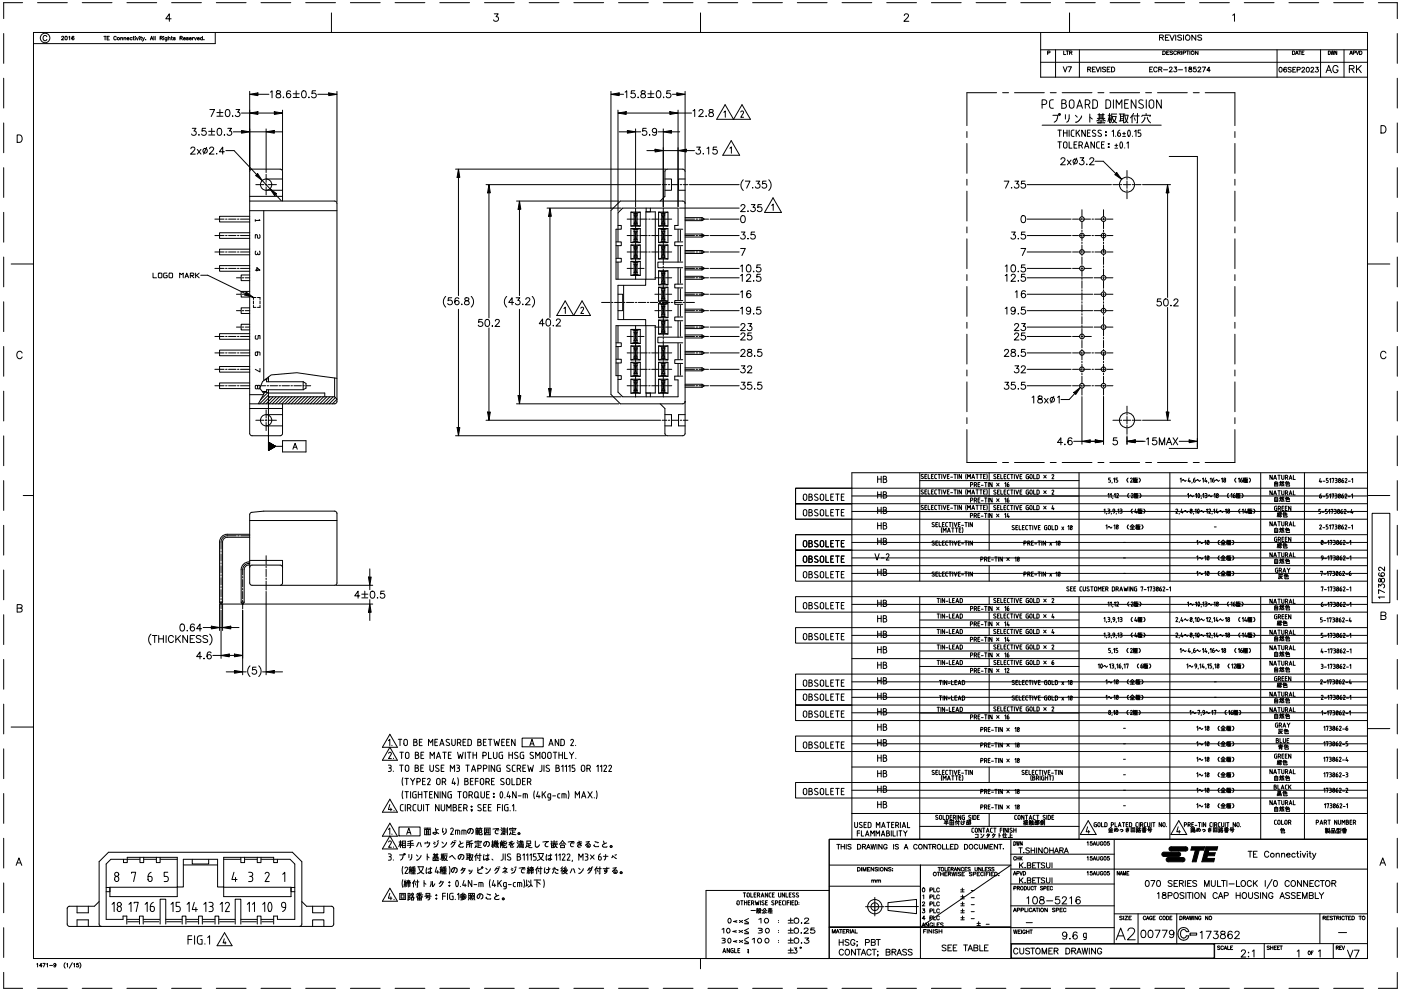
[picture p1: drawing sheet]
<svg xmlns="http://www.w3.org/2000/svg" width="420mm" height="297mm" viewBox="0 0 420 297" stroke-linecap="round" stroke-linejoin="round" font-family="sans-serif">
<!-- layer: 011_CNT -->
<g fill="none" stroke="#000" stroke-width=".3">
<path d="M289.9 39.4v1.8M298.8 27.8h-8.9v9.8M300.6 27.8h1.7M304.1 27.8h9M314.9 27.8h1.7M318.4 27.8h9M329.1 27.8h1.8M332.7 27.8h8.9M343.4 27.8h1.8M347 27.8h8.9M357.7 27.8h1.8M361.3 27.8h8.9v9.8"/>
<path d="M370.2 39.4v1.8M76.7 55.3h2.4M79.6 55.3h.4M79.8 52.2v2.5M79.8 55.1v.5M79.8 56v2.4M80.4 55.3h2.5M198.5 55.3h1.4M200.3 55.3h.5M201.2 55.3h2.3M203.9 55.3h.5M204.8 55.3h1.4"/>
<path d="M289.9 43v8.9M289.9 53.7v1.8M289.9 57.3v8.9M333.6 55.3h1.8M335.8 55.3h.5M336.7 55.3h2.3M337.9 51.1v1.8M337.9 53.3v.5M337.9 54.2v2.3M337.9 56.9v.4M337.9 57.8v1.8M339.4 55.3h.5"/>
<path d="M340.3 55.3h1.8M370.2 43v8.9M370.2 53.7v1.8M370.2 57.3v8.9M64.4 65.7h2.8M64.4 70.6h2.8M64.4 75.5h2.8M67.6 65.7h.5M67.6 70.6h.5M67.6 75.5h.5M68.5 65.7h2.3M68.5 70.6h2.3"/>
<path d="M68.5 75.5h2.3M71.2 65.7h.4M71.2 70.6h.4M71.2 75.5h.4M72.1 65.7h2.8M72.1 70.6h2.8M72.1 75.5h2.8M188 65.7h2.4M188 70.6h2.4M188 75.5h2.4M190.5 62.4v2.8M190.5 65.7v.4"/>
<path d="M190.5 66.6v2.2M190.5 69.3v.4M190.5 70.2v2.2M190.5 72.8v.5M190.5 73.7v2.3M190.5 76.4v.5M190.5 77.3v2.2M190.5 80v.4M190.9 65.7h.4M190.9 70.6h.4M190.9 75.5h.4M191.8 65.7h2.2"/>
<path d="M191.8 70.6h2.2M191.8 75.5h2.2M194.5 65.7h.4M194.5 70.6h.4M194.5 75.5h.4M195.4 65.7h2.2M195.4 70.6h2.2M195.4 75.5h2.2M198 65.7h.5M198 70.6h.5M198 75.5h.5M198.8 62.4v2.6"/>
<path d="M198.8 65.5v.4M198.8 66.4v2.2M198.8 69.1v.4M198.8 69.9v2.3M198.8 72.6v.5M198.8 73.5v2.3M198.8 76.2v.4M198.8 77.1v2.2M198.8 79.8v.4M198.9 65.7h2.5M198.9 70.6h2.5M198.9 75.5h2.5"/>
<path d="M205.4 65.7h2.8M205.4 70.6h2.8M205.4 75.5h2.8M208.7 65.7h.4M208.7 70.6h.4M208.7 75.5h.4M209.6 65.7h2.8M209.6 70.6h2.8M209.6 75.5h2.8M289.9 68v1.8M289.9 71.6v8.9M321.5 65.7h1.8"/>
<path d="M321.5 70.6h1.8M321.5 75.5h1.8M323.8 65.7h.4M323.8 70.6h.4M323.8 75.5h.4M324.4 62.9v2.1M324.4 65.4v.5M324.4 66.3v2.2M324.4 69v.4M324.4 69.9v2.2M324.4 72.6v.4M324.4 73.4v2.3"/>
<path d="M324.4 76.1v.5M324.4 77v2.3M324.4 79.7v.4M324.7 65.7h2.2M324.7 70.6h2.2M324.7 75.5h2.2M327.4 65.7h.4M327.4 70.6h.4M327.4 75.5h.4M328.3 65.7h2.2M328.3 70.6h2.2M328.3 75.5h2.2"/>
<path d="M330.8 62.9v2.1M330.8 65.4v.5M330.8 66.3v2.2M330.8 69v.4M330.8 69.9v2.2M330.8 72.6v.4M330.8 73.4v2.3M330.8 76.1v.5M330.8 77v2.3M330.8 79.7v.4M330.9 65.7h.5M330.9 70.6h.5"/>
<path d="M330.9 75.5h.5M331.8 65.7h1.8M331.8 70.6h1.8M331.8 75.5h1.8M370.2 68v1.8M370.2 71.6v8.9M64.4 80.4h2.8M67.6 80.4h.5M68.5 80.4h2.3M70.9 83.3h1.3M70.9 88.2h1.3M70.9 93.1h1.3"/>
<path d="M70.9 98h1.3M71.2 80.4h.4M72.1 80.4h2.8M72.6 83.3h.5M72.6 88.2h.5M72.6 93.1h.5M72.6 98h.5M73.5 83.3h1.4M73.5 88.2h1.4M73.5 93.1h1.4M73.5 98h1.4M180.3 90.6h2.6"/>
<path d="M183.3 90.6h.5M184.2 90.6h2.3M186.9 90.6h.4M187.8 90.6h2.2M188 80.4h1.9M190.3 80.4h.5M190.5 90.6h.4M190.5 80.9v2.8M190.5 97.6v2.9M191.2 80.4h1.9M191.4 90.6h2.2M194 90.6h.5"/>
<path d="M194.9 90.6h2.3M196.3 83.3h1.9M196.3 88.2h1.9M196.3 93.1h1.9M196.3 98h1.9M197.6 90.6h.5M198.5 90.6h2.2M198.6 83.3h.5M198.6 88.2h.5M198.6 93.1h.5M198.6 98h.5M198.8 80.7v2.2"/>
<path d="M198.8 83.3v.5M198.8 84.2v2.3M198.8 86.9v.5M198.8 87.8v2.2M198.8 90.5v.4M198.8 91.4v2.2M198.8 94.1v.4M198.8 95v2.2M198.8 97.6v.5M198.8 98.5v2.3M199.5 83.3h1.9M199.5 88.2h1.9"/>
<path d="M199.5 93.1h1.9M199.5 98h1.9M201.2 90.6h.4M202.1 90.6h2.2M204.8 90.6h.4M205.4 80.4h2.8M205.4 83.3h2.8M205.4 88.2h2.8M205.4 93.1h2.8M205.4 98h2.8M205.7 90.6h2.5M208.7 80.4h.4"/>
<path d="M208.7 83.3h.4M208.7 88.2h.4M208.7 93.1h.4M208.7 98h.4M209.6 80.4h2.8M209.6 83.3h2.8M209.6 88.2h2.8M209.6 93.1h2.8M209.6 98h2.8M289.9 82.3v1.8M289.9 85.9v8.9M289.9 96.6v1.8"/>
<path d="M321.5 80.4h2.2M324.1 80.4h.5M324.4 80.6v2.2M324.4 83.3v.4M324.4 84.2v2.2M324.4 86.8v.5M324.4 87.7v2.3M324.4 90.4v.5M324.4 91.3v2.2M324.4 94v.4M324.4 94.9v2.2M324.4 97.6v.4"/>
<path d="M324.4 98.5v2.2M325 80.4h2.2M328 83.3h2.2M328 88.2h2.2M328 93.1h2.2M328 98h2.2M330.6 83.3h.4M330.6 88.2h.4M330.6 93.1h.4M330.6 98h.4M330.8 80.6v2.2M330.8 83.3v.4"/>
<path d="M330.8 84.2v2.2M330.8 86.8v.5M330.8 87.7v2.3M330.8 90.4v.5M330.8 91.3v2.2M330.8 94v.4M330.8 94.9v2.2M330.8 97.6v.4M330.8 98.5v2.2M331.5 83.3h2.1M331.5 88.2h2.1M331.5 93.1h2.1"/>
<path d="M331.5 98h2.1M370.2 82.3v1.8M370.2 85.9v8.9M370.2 96.6v1.8M64.4 115.6h2.8M64.4 105.8h2.8M64.4 110.7h2.8M64.4 100.8h2.8M67.6 115.6h.5M67.6 105.8h.5M67.6 110.7h.5M67.6 100.8h.5"/>
<path d="M68.5 115.6h2.3M68.5 105.8h2.3M68.5 110.7h2.3M68.5 100.8h2.3M71.2 115.6h.4M71.2 105.8h.4M71.2 110.7h.4M71.2 100.8h.4M72.1 115.6h2.8M72.1 105.8h2.8M72.1 110.7h2.8M72.1 100.8h2.8"/>
<path d="M78.2 115.6h1.4M80.1 115.6h.4M81 115.6h2.2M83.6 115.6h.5M84.5 115.6h2.3M87.2 115.6h.5M88.1 115.6h2.2M90.8 115.6h.4M91.7 115.6h1.4M188 100.8h1.9M188 115.6h2.4M188 105.8h2.4"/>
<path d="M188 110.7h2.4M190.3 100.8h.5M190.5 100.9v.5M190.5 101.8v2.3M190.5 104.5v.4M190.5 105.4v2.2M190.5 108.1v.4M190.5 109v2.2M190.5 111.6v.5M190.5 112.5v2.3M190.5 115.2v.5M190.5 116.1v2.9"/>
<path d="M190.9 115.6h.4M190.9 105.8h.4M190.9 110.7h.4M191.2 100.8h1.9M191.8 115.6h2.2M191.8 105.8h2.2M191.8 110.7h2.2M194.5 115.6h.4M194.5 105.8h.4M194.5 110.7h.4M195.4 115.6h2.2M195.4 105.8h2.2"/>
<path d="M195.4 110.7h2.2M198 115.6h.5M198 105.8h.5M198 110.7h.5M198.8 101.2v.5M198.8 102.1v2.2M198.8 104.8v.4M198.8 105.7v2.2M198.8 108.4v.4M198.8 109.2v2.3M198.8 111.9v.5M198.8 112.8v2.3"/>
<path d="M198.8 115.5v.4M198.8 116.4v2.6M198.9 115.6h2.5M198.9 105.8h2.5M198.9 110.7h2.5M205.4 115.6h2.8M205.4 105.8h2.8M205.4 110.7h2.8M205.4 100.8h2.8M208.7 115.6h.4M208.7 105.8h.4M208.7 110.7h.4"/>
<path d="M208.7 100.8h.4M209.6 115.6h2.8M209.6 105.8h2.8M209.6 110.7h2.8M209.6 100.8h2.8M289.9 100.2v8.9M289.9 110.9v1.8M289.9 114.5v8.9M321.5 115.6h1.8M321.5 105.8h1.8M321.5 110.7h1.8M321.5 100.8h2.2"/>
<path d="M323.8 115.6h.4M323.8 105.8h.4M323.8 110.7h.4M324.1 100.8h.5M324.4 101.1v.5M324.4 102v2.3M324.4 104.7v.5M324.4 105.6v2.2M324.4 108.3v.4M324.4 109.2v2.2M324.4 111.9v.4M324.4 112.7v2.3"/>
<path d="M324.4 115.4v.5M324.4 116.3v2.1M324.7 115.6h2.2M324.7 105.8h2.2M324.7 110.7h2.2M325 100.8h2.2M327.4 115.6h.4M327.4 105.8h.4M327.4 110.7h.4M328.3 115.6h2.2M328.3 105.8h2.2M328.3 110.7h2.2"/>
<path d="M330.8 101.1v.5M330.8 102v2.3M330.8 104.7v.5M330.8 105.6v2.2M330.8 108.3v.4M330.8 109.2v2.2M330.8 111.9v.4M330.8 112.7v2.3M330.8 115.4v.5M330.8 116.3v2.1M330.9 115.6h.5M330.9 105.8h.5"/>
<path d="M330.9 110.7h.5M331.8 115.6h1.8M331.8 105.8h1.8M331.8 110.7h1.8M370.2 100.2v8.9M370.2 110.9v1.8M370.2 114.5v8.9M76.7 125.9h2.4M79.6 125.9h.4M79.8 122.9v2.4M79.8 125.7v.5M79.8 126.6v2.4"/>
<path d="M80.4 125.9h2.5M198.5 125.9h1.4M200.3 125.9h.5M201.2 125.9h2.3M203.9 125.9h.5M204.8 125.9h1.4M289.9 128.8v9.8h8.9M289.9 125.2v1.8M300.6 138.6h1.7M304.1 138.6h9M314.9 138.6h1.7M318.4 138.6h9"/>
<path d="M329.1 138.6h1.8M332.7 138.6h8.9M333.6 125.9h1.8M335.8 125.9h.5M336.7 125.9h2.3M337.9 121.7v1.8M337.9 123.9v.5M337.9 124.8v2.3M337.9 127.5v.5M337.9 128.4v1.8M339.4 125.9h.5M340.3 125.9h1.8"/>
<path d="M343.4 138.6h1.8M347 138.6h8.9M357.7 138.6h1.8M370.2 125.2v1.8M370.2 128.8v9.8h-8.9M66.3 165.1v.4M66.3 166v2.2M66.3 168.6v.5M66.3 169.5v2.3M66.3 172.2v.5M66.3 173.1v2.2M66.3 175.8v.4"/>
<path d="M66.3 176.7v2.2M66.3 179.4v.4M70.8 160.6h-2.7a1.86 1.86 0 0 0-1.8 1.8v2.2M71.3 160.6h.4M72.2 160.6h2.7M72.7 172.8v.4M72.7 173.7v2.2M72.7 176.4v.4M72.7 177.3v2.2M72.7 179.9v.5M74.9 168.9h-.3a1.86 1.86 0 0 0-1.9 1.8v1.6M79.8 166.5v2.7"/>
<path d="M79.8 169.7v.4M79.8 170.6v2.2M79.8 173.2v.5M79.8 174.1v2.7M66.3 180.3v2.1M72.7 180.8v1.6"/>
</g>
<!-- layer: 011_OBJ -->
<g fill="none" stroke="#000" stroke-width=".3">
<path d="M74.9 58.9h9.8M79.8 53.6h4.9M79.8 57h4.9M199.3 53.6h2v3.4h-2M205.4 53.6h-2v3.4h2M350.5 46.9h8.5v87.5h-8.5M74.9 64.8h-9.1v1.7h9.1M74.9 69.8h-9.1v1.6h9.1M74.9 74.7h-9.1v1.7h9.1M74.9 79.6h-9.1v1.7h9.1M74.9 60.3h25.4l.5 .2 .2 .5v59.6l-.7 .4h-25.4M74.9 63.1h26.1"/>
<path d="M79.1 63.1v51M84.7 60.3v-8.9l-.2-.5-.5-.2h-8.4l-.5 .2-.2 .5v78.5l.2 .5 .5 .2h8.4l.5-.2 .2-.5v-8.9M184.7 72.5h1.6v1.1h-1.6M184.7 77.4h1.6v1.1h-1.6M185.3 67.6h1v1.1h-1.6v15h8.9v1.8h-8.3v10.3h8.3v1.8h-8.9v15h1.6v1.1h-1M185.3 73.6v3.8M185.3 78.5v5.2M190.1 63.9h.9M190.1 67.4h.9M190.1 72.4h.9M190.1 68.8h.9M190.1 77.3h.9"/>
<path d="M190.1 73.8h.9M190.1 78.7h.9M190.4 65h.3v1.4h-.3zM190.4 69.9h.3v1.4h-.3zM190.4 74.8h.3v1.4h-.3zM190.4 79.7h.3v1.4h-.3zM190.4 66.4l-.3 .5h.9l-.3-.5M190.4 65l-.3-.6h.9l-.3 .6M190.4 69.9l-.3-.6h.9l-.3 .6M190.4 71.3l-.3 .6h.9l-.3-.6M190.4 74.8l-.3-.5h.9l-.3 .5M190.4 76.2l-.3 .6h.9l-.3-.6"/>
<path d="M190.4 79.7l-.3-.5h.9l-.3 .5M193.6 63.5h2.8v20.2h-2.8zM193.7 62.4v1.1h1.3v-1.1M197.9 60.3l1.4-1.4v-7.5l.2-.5 .5-.2h4.7l.5 .2 .2 .5v78.5l-.2 .5-.5 .2h-4.7l-.5-.2-.2-.5v-7.5l-1.4-1.4M198.4 63.9h.9M198.4 67.4h.9M198.4 72.4h.9M198.4 68.8h.9M198.4 77.3h.9M198.4 73.8h.9M198.7 65h.3v1.4h-.3zM198.7 69.9h.3v1.4h-.3z"/>
<path d="M198.7 74.8h.3v1.4h-.3zM198.7 66.4l-.3 .5h.9l-.3-.5M198.7 65l-.3-.6h.9l-.3 .6M198.7 69.9l-.3-.6h.9l-.3 .6M198.7 71.3l-.3 .6h.9l-.3-.6M198.7 74.8l-.3-.5h.9l-.3 .5M198.7 76.2l-.3 .6h.9l-.3-.6M203.3 68.7v3.8M203.3 73.6v4.9M204.7 78.5h-7.5v1.7h7.5M204.7 72.5h-2.4v1.1h2.4M204.7 68.7h-2.4v-1.1h1v-5.2h-16.6l-1.4 1.4v8.7"/>
<path d="M205.4 61l-.2-.5-.5-.2h-18.7l-2.8 2.8v55.1l2.8 2.8h18.7l.5-.2 .2-.5M74.9 100h-9.1v1.7h9.1M74.9 97.2h-2.6v1.7h2.6M74.9 92.3h-2.6v1.6h2.6M74.9 87.3h-2.6v1.7h2.6M74.9 82.4h-2.6v1.7h2.6M185.3 88.2h1.4v4.9h-1.4M185.3 97.6v5.1M187 85.5v10.3M190.1 82.2h.9M190.1 99.1h.9M190.4 81.1l-.3 .6h.9l-.3-.6"/>
<path d="M193.6 97.6h2.8v20.2h-2.8zM198.4 89.9h.9M198.4 86.4h.9M198.4 99.8h.9M198.4 96.3h.9M198.4 85h.9M198.4 81.5h.9M198.4 94.9h.9M198.4 91.3h.9M198.7 87.5h.3v1.4h-.3zM198.7 97.3h.3v1.4h-.3zM198.7 87.5l-.3-.6h.9l-.3 .6"/>
<path d="M198.7 88.9l-.3 .5h.9l-.3-.5M198.7 97.3l-.3-.5h.9l-.3 .5M198.7 98.7l-.3 .6h.9l-.3-.6M198.7 82.6h.3v1.4h-.3zM198.7 92.4h.3v1.4h-.3zM198.7 82.6l-.3-.6h.9l-.3 .6M198.7 84l-.3 .5h.9l-.3-.5M198.7 92.4l-.3-.6h.9l-.3 .6M198.7 93.8l-.3 .6h.9l-.3-.6M203.3 80.2v5M203.3 86.3v3.8M203.3 91.2v3.8"/>
<path d="M203.3 96.1v5M204.7 85.2h-2.4v1.1h2.4M204.7 90.1h-2.4v1.1h2.4M204.7 95h-2.4v1.1h2.4M74.9 114.8h-9.1v1.7h9.1M74.9 109.8h-9.1v1.7h9.1M74.9 104.9h-9.1v1.7h9.1M74.9 118.3h4.1M101 113.4l-12-1.7-7.7 .7-2.6 2-.8 1.9 1.2 1.7-1.7 3M184.7 102.7h1.6v1.2h-1.6M184.7 107.7h1.6v1.1h-1.6M185.3 108.8v8.7l1.4 1.4h16.6v-5h-1v-1.2h2.4"/>
<path d="M185.3 103.9v3.8M190.1 102.6h.9M190.1 107.5h.9M190.1 104h.9M190.1 112.4h.9M190.1 108.9h.9M190.1 114h.9M190.1 117.5h.9M190.4 100.1h.3v1.4h-.3zM190.4 105.1h.3v1.4h-.3zM190.4 110h.3v1.4h-.3zM190.4 115h.3v1.5h-.3z"/>
<path d="M190.4 100.1l-.3-.5h.9l-.3 .5M190.4 101.5l-.3 .6h.9l-.3-.6M190.4 105.1l-.3-.6h.9l-.3 .6M190.4 106.5l-.3 .5h.9l-.3-.5M190.4 110l-.3-.6h.9l-.3 .6M190.4 111.4l-.3 .6h.9l-.3-.6M190.4 116.5l-.3 .5h.9l-.3-.5M190.4 115l-.3-.5h.9l-.3 .5M193.7 117.8v1.1M195 117.8v1.1M198.4 107.5h.9M198.4 104h.9"/>
<path d="M198.4 112.4h.9M198.4 108.9h.9M198.4 114h.9M198.4 117.5h.9M198.7 105.1h.3v1.4h-.3zM198.7 110h.3v1.4h-.3zM198.7 115h.3v1.5h-.3zM198.7 105.1l-.3-.6h.9l-.3 .6M198.7 106.5l-.3 .5h.9l-.3-.5M198.7 110l-.3-.6h.9l-.3 .6M198.7 111.4l-.3 .6h.9l-.3-.6M198.7 116.5l-.3 .5h.9l-.3-.5"/>
<path d="M198.7 115l-.3-.5h.9l-.3 .5M203.3 102.9v4.9M203.3 108.9v3.8M204.7 101.1h-7.5v1.6h7.5M204.7 107.8h-2.4v1.1h2.4M74.9 122.4h9.8M79.8 124.3h4.9M79.8 127.6h4.9M199.3 124.3h2v3.3h-2M205.4 124.3h-2v3.3h2M37 257.5v1h1.2v-1.6h14.9v8.9h1.9v-8.3h10.2v8.3h1.9v-8.9h14.9v1.6h1.2v-1M42 256.9v1.6h1.1v-1.6"/>
<path d="M42 257.5h-8.8l-1.4 1.4v16.6h5.1v-.9h1.1v2.3M43.1 257.5h3.8M46.9 256.9v1.6h1.1v-1.6M48 257.5h5.1M55 259.2h10.2M57.6 257.5v1.4h5v-1.4M67.1 257.5h5.1M72.2 256.9v1.6h1.1v-1.6M73.3 257.5h3.8M77.1 256.9v1.6h1.1v-1.6M78.2 257.5h8.8l1.4 1.4v16.6h-5.2v-.9h-1.2v2.3M348.5 255.6l.4-.2h3.7a.77 .77 0 0 1 1.1 .2 .77 .77 0 0 1-.1 1l-4 .1a.81 .81 0 0 1-1-.1 .81 .81 0 0 1-.1-1z"/>
<path d="M349.8 257.2l.4-.2h3.7a.77 .77 0 0 1 1.1 .2 .77 .77 0 0 1-.2 1l-3.9 .1a.81 .81 0 0 1-1-.1 .81 .81 0 0 1-.1-1zM351.1 253.8h3.7a.77 .77 0 0 1 1 .2 .77 .77 0 0 1-.1 1l-4.6 .1M351.1 253.8a.64 .64 0 0 0-.7 .6 .64 .64 0 0 0 .7 .7M357.3 253.8h3.8l-.2 1h-1.4l-.9 3.5h-1.2l1-3.5h-1.4zM361.5 253.8h3.6l-.3 1h-2.4l-.2 .8h2.1l-.2 .9h-2.2l-.2 .8h2.4l-.2 1h-3.6zM23.1 271.6v2h3.4v-2M23.1 277.6v-1.9h3.4v1.9M29.7 270.2l-1.4 1.4h-7.4l-.5 .2-.3 .5v4.6l.3 .5 .5 .2h78.4l.5-.2 .2-.5v-4.6l-.2-.5-.5-.2h-7.4l-1.4-1.4M30.4 277.6l-.5-.2-.2-.5v-18.7l2.8-2.8h55.2l2.8 2.8v18.7l-.2 .5-.5 .2M31.8 266h1.1M31.8 267.2h1.1M32.9 265.9h20.2v2.8h-20.2z"/>
<path d="M38 275.5h3.8M41.8 276.9v-2.3h1.1v2.3M42.9 275.5h5M48 276.9v-7.4h1.7v7.4M49.7 275.5h4.9M54.6 276.9v-2.3h1.1v2.3M55.7 275.5h3.8M59.5 276.9v-2.3h1.2v2.3M60.7 275.5h3.8M64.5 276.9v-2.3h1.1v2.3M65.6 275.5h4.9M67.1 265.9h20.1v2.8h-20.1z"/>
<path d="M70.5 276.9v-7.4h1.7v7.4M72.2 275.5h4.9M77.1 276.9v-2.3h1.1v2.3M78.2 275.5h3.8M88.4 266h-1.2v1.2h1.2M93.7 277.6v-1.9h3.4v1.9M93.7 271.6v2h3.4v-2"/>
<circle cx="79.8" cy="55.3" r="1.69"/>
<circle cx="337.9" cy="55.3" r="2.25"/>
<circle cx="324.4" cy="70.6" r=".7"/>
<circle cx="324.4" cy="65.7" r=".7"/>
<circle cx="324.4" cy="75.5" r=".7"/>
<circle cx="330.8" cy="65.7" r=".7"/>
<circle cx="330.8" cy="70.6" r=".7"/>
<circle cx="330.8" cy="75.5" r=".7"/>
<circle cx="324.4" cy="80.4" r=".7"/>
<circle cx="330.8" cy="98" r=".7"/>
<circle cx="330.8" cy="88.2" r=".7"/>
<circle cx="330.8" cy="93.1" r=".7"/>
<circle cx="330.8" cy="83.3" r=".7"/>
<circle cx="324.4" cy="110.7" r=".7"/>
<circle cx="324.4" cy="100.8" r=".7"/>
<circle cx="324.4" cy="115.6" r=".7"/>
<circle cx="324.4" cy="105.8" r=".7"/>
<circle cx="330.8" cy="115.6" r=".7"/>
<circle cx="330.8" cy="105.8" r=".7"/>
<circle cx="330.8" cy="110.7" r=".7"/>
<circle cx="79.8" cy="125.9" r="1.69"/>
<circle cx="337.9" cy="125.9" r="2.25"/>
</g>
<!-- layer: 0 -->
<g fill="none" stroke="#000" stroke-width=".3">
<path d="M18.5 11.1l.2-.2 .4 .2-.7 .8h.8M19.6 10.9a.49 .49 0 0 1 .6 .5 .49 .49 0 0 1-.6 .5l-.1-.4zM20.6 11.1l.3-.2v1M22.2 11l-.1-.1a.47 .47 0 0 0-.6 .5 .47 .47 0 0 0 .7 .4 .33 .33 0 0 0-.2-.5 .33 .33 0 0 0-.4 .3M57.6 38.5h1.1l-.6 .8a.7 .7 0 0 1 .6 1.1 .7 .7 0 0 1-1.3-.2M61.7 38.5h-1.1l-.1 .9a.75 .75 0 0 1 1.2-.1 .75 .75 0 0 1-.2 1.2 .75 .75 0 0 1-1.1-.3M62.6 39.4h1.8M62.9 32.8h1.4l-1 2.1M63.5 38.5v1.8M65 34.8h1.8M65 33.7h1.8M65.4 38.6a.68 .68 0 0 1 1 .3l.1 .5a.91 .91 0 0 1-.8 1.2 1.35 1.35 0 0 1-.3-2z"/>
<path d="M65.9 32.8v1.8M67.8 32.9a.68 .68 0 0 1 1 .3l.1 .5a.91 .91 0 0 1-.8 1.2 1.35 1.35 0 0 1-.3-2zM68.3 38.5h1.1l-.6 .8a.7 .7 0 0 1 .5 1.1 .7 .7 0 0 1-1.2-.2M69.6 34.8h.2zM69.9 39.5h2.5M70.7 32.8h1.2l-.7 .8a.7 .7 0 0 1 .6 1.2 .7 .7 0 0 1-1.3-.3M72.4 39.1l2.5 .4-2.5 .4zM72.4 33.9h2.5M74.9 33.9l2.4-.4v.8zM74.9 28.3l2.4-.5v.9zM74.9 39.5h4.9M74.9 27.4v23.6"/>
<path d="M77.3 28.3h3.3M77.3 33.9h4.9M79.8 39.5l2.4-.4v.8zM79.8 38.6v13.1M81.1 27.6l.5-.4v2.1M82.2 33.5l2.5 .4-2.5 .4zM82.2 39.5h2.5M83 27.3v.6l.9 .3 .3 .4a.7 .7 0 0 1-.7 .7 .7 .7 0 0 1-.7-.7l.3-.4 .9-.3 .1-.4a.79 .79 0 0 0-1.1-.2zM84.7 33v18M85 29.1v.2zM87.1 27.5l-.1-.2a.69 .69 0 0 0-1 .3 1.23 1.23 0 0 0 .5 1.7 .66 .66 0 0 0 .7-.6 .66 .66 0 0 0-.6-.7 .66 .66 0 0 0-.7 .6M87.9 29.2h1.8"/>
<path d="M87.9 28.1h1.8M88.8 27.2v1.8M90.7 27.3a.69 .69 0 0 1 1 .3l.1 .5a.91 .91 0 0 1-.8 1.2 1.35 1.35 0 0 1-.3-2zM92.5 29.2h.2zM94.6 27.2h-1l-.1 .9a.75 .75 0 0 1 1.1 0 .75 .75 0 0 1-.1 1.1 .75 .75 0 0 1-1.1-.3M95.3 28.3h3.3M98.6 27.8l2.4 .5-2.4 .4zM101 27.4v33.1M183.2 28.3l2.4-.5v.9zM183.2 27.4v35.2M185.3 33.9l2.4-.4v.8zM185.3 33v30.3"/>
<path d="M185.6 28.3h1.3M185.6 39.5h2.5M187.4 27.6l.5-.4v2.1M187.7 33.9h13.1M188.1 39.1l2.4 .4-2.4 .4zM190.3 27.2h-1l-.1 .9a.75 .75 0 0 1 1.1 0 .75 .75 0 0 1-.1 1.1 .75 .75 0 0 1-1.1-.3M190.5 38.6v23.4M190.5 39.5h1.6M191.3 29.1v.2zM192.3 27.3v.6l.9 .3 .3 .4a.7 .7 0 0 1-.7 .7 .7 .7 0 0 1-.7-.7l.3-.4 .9-.3 .1-.4a.79 .79 0 0 0-1.1-.2zM193.7 38.5h-1l-.1 .9a.75 .75 0 0 1 1.2-.1 .75 .75 0 0 1-.2 1.2 .75 .75 0 0 1-1.1-.3M194.2 29.2h1.8"/>
<path d="M194.2 28.1h1.8M195.1 27.2v1.8M196.9 39.2a.66 .66 0 0 1-.9 .5 .66 .66 0 0 1-.3-1 .66 .66 0 0 1 1.1 .1l.1 .4a.99 .99 0 0 1-.9 1.4l-.4-.3M197 27.3a.69 .69 0 0 1 1 .3l.1 .5a.91 .91 0 0 1-.8 1.2 1.35 1.35 0 0 1-.3-2zM197.3 39.5h1.5M198.8 39.5l2.5-.4v.8zM198.8 38.6v23.4M198.9 29.1v.2zM200.8 33.5l2.5 .4-2.5 .4zM201 27.2h-1.1l-.1 .9a.75 .75 0 0 1 1.2 0 .75 .75 0 0 1-.2 1.1 .75 .75 0 0 1-1.1-.3M201.3 39.5h2.5M201.6 28.3h1.3"/>
<path d="M202.9 27.8l2.5 .5-2.5 .4zM203.3 33v28.9M203.3 33.9h4M205.4 27.4v23.6M207.8 33.2l.5-.4v2.1M209.6 33.3l.4-.5h.4l.4 .4-.3 .7-1 1h1.4M211.6 34.8h.2zM212.7 32.9v.6l.9 .3 .3 .4a.7 .7 0 0 1-.7 .8 .7 .7 0 0 1-.7-.8l.3-.4 .9-.3 .1-.4a.79 .79 0 0 0-1.1-.2zM217 33.7l.4-.5v1.9M217.4 31.4l2.5 4.4 2.5-4.4 2.6 4.4h-10.2zM222.1 33.6a.43 .43 0 0 1 .5-.3 .43 .43 0 0 1 .2 .6l-.7 1.2h.8M312.4 31.3h.7a.7 .7 0 0 0 .7-.7 .7 .7 0 0 0-.7-.7h-.7v2.5"/>
<path d="M312.4 37.5h35.7M315.6 34.6h1.5a1.86 1.86 0 0 1-1.1 2M315.8 29.9l-.8 .1-.3 .5v1.6l.3 .3h.8M317.1 39h1.1M317.7 39v1.9M318.3 31h.7a.7 .7 0 0 1 .7 .7 .7 .7 0 0 1-.7 .7h-.7v-2.5l1.2 .2v.7l-.5 .2M318.8 39v1.9M318.8 39.8h1.1M319.4 34.4v1.3M319.9 39v1.9M320.5 39v1.9M320.5 34.4l-.2 1.7-.5 .5"/>
<path d="M320.8 30.1a.7 .7 0 0 1 .8-.1 .7 .7 0 0 1 .4 .6v1.1a.7 .7 0 0 1-.7 .7 .7 .7 0 0 1-.7-.7v-1.1zM322 39h-.6l-.3 .5 .1 1.1 .2 .3h.6M322.4 34.6l.6 .5M322.6 39v1.9M322.8 32.4l.9-2.5 .8 2.5M323 39.7l.7 1.2M323.1 31.7h1.2M323.7 39l-1.1 1.2M324.3 34.7a2.39 2.39 0 0 1-1.9 1.9M325.4 31.3h.7a.7 .7 0 0 0 .7-.7 .7 .7 0 0 0-.7-.7h-.7v2.5M325.4 39v1.9l-1.1-1.9v1.9M326 39.8h.6"/>
<path d="M326.2 31.3l.6 1.1M326.7 35.1l.8 .6M326.7 34.2v2.4M326.8 39h-.8v1.9h.8M327.6 29.9h.6a.77 .77 0 0 1 .8 .8v1a.77 .77 0 0 1-.8 .7h-.6zM328.4 39.1l-.7-.1-.2 .5 .9 .7v.5l-.3 .2-.6-.2M329 36.8h2.2M329 35.5h2.2M329.1 34.4h1.9M329.3 36.2h1.6M329.5 34.7h1.1M329.5 35.1h1.1"/>
<path d="M329.5 34v1.5M329.7 35.5l-.9 .7M330.1 35.9v.9M330.1 39.1l-.7-.1-.2 .5 .9 .7v.5l-.3 .2-.6-.2M330.5 35.5l.9 .7M330.6 34v1.5M331.4 39.6l.1 .1M331.4 39.5v.1M331.5 39.5h-.1M331.5 39.5h.1M331.5 29.9h.7a.77 .77 0 0 1 .7 .8v1a.77 .77 0 0 1-.7 .7h-.7zM331.6 39.5h.1"/>
<path d="M331.6 39.7h-.1M331.6 39.5v.1M331.6 39.6v.1M332.2 34.6h.8M332.6 34v2.8M333 36.1l-.4-1.5-.5 1.8M333.3 34.9h1.3a2.1 2.1 0 0 1-1.1 1.9M333.4 39.4l.4-.4v1.9M333.5 35.1a1.93 1.93 0 0 0 1.3 1.7M333.8 29.9v2.5M334.6 32.4v-2.5l.9 1.4 .8-1.4v2.5M334.8 34.2h-1.5a3.2 3.2 0 0 1-.4 2.6"/>
<path d="M335.1 39.8h.4a.48 .48 0 0 1 .5 .4 .48 .48 0 0 1-.4 .6 .48 .48 0 0 1-.5-.3zM335.5 34.2h1.7M335.7 39l-.4 .3-.2 .5M335.9 34.9h.9M335.9 35.6h.9M335.9 34.2v2.1M336.8 34.2v2.6M336.8 36.1l-1.3 .2M337 39.6v.9M337 34.5h1.2v.2a2.25 2.25 0 0 1-1.2 2.1M337.2 31h.8M337.2 34.7l.6 1.8 .4 .3"/>
<path d="M338.2 39.1l.2-.1a1.13 1.13 0 0 1 0 1.9l-.4-1zM338.3 29.9h-1.1v2.5h1.1M339.4 34.7v2.1M339.4 34.7l-.5 .6M339.7 34.7h1.8M339.8 34l-.4 .7M340.1 35.3l.2 .8M340.1 39.4l.5-.4v1.9M340.5 29.9v2.5l-1.4-2.5v2.5M341 34v2.8h-.3M341.9 39h-.7v.8h.4a.54 .54 0 0 1 .5 .6 .54 .54 0 0 1-.5 .5h-.4M342.3 34.9l.2-.3h2.4l-.2 .3"/>
<path d="M342.7 30.1l-.4-.1a.63 .63 0 0 0-.9 .6l1.3 .9v.7a.92 .92 0 0 1-1.3 0M343.2 35.1l-.4 1.1-.5 .6M343.6 34v.6M343.6 29.9v2.5M344 35.1l.3 1.1 .6 .6M344.8 30.1a.71 .71 0 0 1 .7-.1 .71 .71 0 0 1 .4 .6v1.1a.7 .7 0 0 1-.7 .7 .7 .7 0 0 1-.7-.7v-1.1zM348.1 29.9v2.5l-1.4-2.5v2.5M57.2 44.6l.4-.5h.4l.4 .4-.3 .7-1 1h1.4M59.1 44.8l1.1 1.4M59.5 40.5h.2zM60.2 44.8l-1.1 1.4M61.9 44.2l-.9 2"/>
<path d="M62.6 40.5h1.8M62.9 44.6l.4-.5h.4l.4 .4-.3 .7-1 1h1.4M64.9 46.1h.2zM67.2 40.5h.2zM67.3 45.5h-1.5l1-1.4v2.1M67.7 45.1h2.5l6.7 7.2M76.6 52.6l.6-.6 1.4 2.1zM78.6 54.1l2.3 2.5M80.9 56.6l2 1.5-.6 .5zM82.6 58.4l1.7 1.7M136.6 50.7h63M137.4 50.7l.4 2.5h-.8z"/>
<path d="M137.4 53.2v35.4M145.7 55.3h52.3M146.6 55.3l.4 2.5h-.8zM146.6 57.8v37.5M193.9 45.1h2.5M194.6 40.5h.2zM196.4 44.7l2.4 .4-2.4 .4zM198.8 45.1h4.5M203.3 45.1l2.4-.4v.8zM205.7 45.1h2.5M206.7 55.3h14.9M208.8 44.1h1.1l-.6 .8a.7 .7 0 0 1 .6 1.1 .7 .7 0 0 1-1.3-.2"/>
<path d="M210.7 46.1h.2zM212 44.5l.5-.4v2.1M214.9 44.1h-1l-.1 .9a.75 .75 0 0 1 1.1 0 .75 .75 0 0 1-.2 1.1 .75 .75 0 0 1-1-.3M218.8 44.4l.5-.4v1.9M219.2 42.1l2.5 4.4h-5zM222.8 53.9a2.17 2.17 0 0 0 0 3.2M223.4 54.3h1.4l-1 2.1M225.5 56.3h.2zM226.6 54.3h1.2l-.7 .8a.7 .7 0 0 1 .6 1.1 .7 .7 0 0 1-1.3-.2M229.7 54.3h-1l-.1 .9a.75 .75 0 0 1 1.1 0 .75 .75 0 0 1-.2 1.1 .75 .75 0 0 1-1-.3M230.5 53.9a2.17 2.17 0 0 1 0 3.2M231.7 59.3l2.6 4.4h-5.1z"/>
<path d="M301.1 54.3h1.4l-1 2.1M303.3 56.2v.2zM304.3 54.3h1.1l-.6 .8a.7 .7 0 0 1 .5 1.1 .7 .7 0 0 1-1.2-.2M307.3 54.3h-1l-.1 .9a.75 .75 0 0 1 1.1 0 .75 .75 0 0 1-.1 1.1 .75 .75 0 0 1-1.1-.3M307.9 55.3h25.3M317.1 42.5h1.1M317.7 42.5v1.9M318.1 47.8l.4-.5h.4l.4 .4-.3 .7-1 1h1.4M319 42.6l.5-.1 .3 .3 .1 1.1-.4 .5-.6-.3-.1-1.1zM320 48l1.1 1.4M320.5 42.5v1.9h.9M321.1 48l-1.1 1.4"/>
<path d="M322 43.4h.6M322.8 47.4l-.9 2M322.8 42.5h-.8v1.9h.8M323.5 43.6l.9-.2v-.7l-.9-.2v1.9M323.8 47.3h1.1l-.6 .8a.7 .7 0 0 1 .5 1.1 .7 .7 0 0 1-1.2-.2M324.1 43.6l.4 .8M325.2 44.4l.6-1.9 .6 1.9M325.3 43.9h.9M325.7 49.3h.2zM326.7 47.8l.4-.5h.4l.4 .4-.3 .7-1 1h1.4M328.1 42.5v1.9l-1-1.9v1.9M328.3 48.3h2.4l3.8 3.7"/>
<path d="M329.6 42.5h-.6l-.3 .5 .1 1.1 .2 .3h.6M330.2 43.4h.6M331.1 42.5h-.9v1.9h.9M331.4 40.6l.1 .1M331.4 40.5v.1M331.5 40.5h-.1M331.5 40.5h.1M331.6 40.5h.1M331.6 40.7h-.1M331.6 40.5v.1M331.6 40.6v.1M332.2 44.1l.2 .1"/>
<path d="M332.2 43.1l.2 .1M332.3 44l-.1 .1M332.3 43.1h-.1M332.4 44h-.1M332.4 44h.1M332.4 43l-.1 .1M332.4 43h.1M332.4 44.2h.1M332.4 43l.1 .1M332.4 43.2h.1M332.5 44v.1M332.5 43.1h.1"/>
<path d="M332.5 44.1l-.1 .1M332.5 43.1l-.1 .1M334.2 44.4h.9M334.2 43.6h.9M334.4 40.8v.1M334.6 43.1v.9M334.8 51.7l1.5 2.1-2.1-1.5zM335.9 42.6l.1-.1a1.13 1.13 0 0 1 0 1.9l-.3-.9zM336.6 40.9h.8M336.6 40h.8M337.2 44.3v.1M337.8 42.9l.4-.4v1.9"/>
<path d="M339.5 40.8v.1M342.5 55.3h8.4M350 55.3l.4 2.5h-.8zM350 57.8v31.3M76.5 65.8v.5M76.7 75.3l-.2 .8 .2 .2 .5-.2M77.7 65.8l.2 .3h-1.4M77.8 75.3l.1 .2-.1 .8h-.4l-.2-.5M77.8 70.3l.1 .2-.1 .9-.6-.2-.2-.9h-.5v1.1M154.8 60.3h30.7M155.7 60.3l.4 2.4h-.8zM155.7 62.7v25.9"/>
<path d="M164 62.4h22.2M164.9 62.4l.4 2.4h-.8zM164.9 64.8v30.4M203.7 62.4h17.9M204 69v3.2M204 73.9v4.4M212.9 75.5h8.7M212.9 70.6h8.7M212.9 65.7h8.7M222 74.5h1.4l-1 2.1M222 79.8l.5-.4v2.1M222.1 61.8l.4-.5h.4l.4 .4-.3 .7-1 1h1.4"/>
<path d="M222.2 69.5h1.1l-.6 .8a.7 .7 0 0 1 .6 1.2 .7 .7 0 0 1-1.3-.2M222.3 64.7a.68 .68 0 0 1 1 .3l.1 .5a.91 .91 0 0 1-.8 1.2 1.35 1.35 0 0 1-.3-2zM224 79.5a.68 .68 0 0 1 1 .3l.1 .5a.91 .91 0 0 1-.8 1.2 1.35 1.35 0 0 1-.3-2zM224.2 71.5v.2zM224.2 63.2v.2zM225.2 61.3h1.1l-.6 .8a.7 .7 0 0 1 .6 1.1 .7 .7 0 0 1-1.3-.2M226.2 69.5h-1l-.1 .9a.75 .75 0 0 1 1.2 0 .75 .75 0 0 1-.2 1.1 .75 .75 0 0 1-1.1-.2M228 79.4h-1.1l-.1 .9a.75 .75 0 0 1 1.2 0 .75 .75 0 0 1-.2 1.1 .75 .75 0 0 1-1.1-.3M228.3 61.3h-1.1l-.1 .9a.75 .75 0 0 1 1.2 0 .75 .75 0 0 1-.2 1.1 .75 .75 0 0 1-1.1-.3M231.4 61.6l.4-.4v1.9M301.4 79.8l.5-.4v2.1M303.3 69.5h1.1l-.6 .8a.7 .7 0 0 1 .5 1.2 .7 .7 0 0 1-1.2-.2"/>
<path d="M303.4 79.5a.68 .68 0 0 1 1 .3l.1 .5a.91 .91 0 0 1-.8 1.2 1.35 1.35 0 0 1-.3-2zM305.3 71.5v.2zM306.1 74.5h1.4l-1 2.1M306.4 64.7a.68 .68 0 0 1 1 .3l.1 .5a.91 .91 0 0 1-.8 1.2 1.35 1.35 0 0 1-.3-2zM307.3 69.5h-1l-.1 .9a.75 .75 0 0 1 1.1 0 .75 .75 0 0 1-.1 1.1 .75 .75 0 0 1-1.1-.2M307.3 79.4h-1l-.1 .9a.75 .75 0 0 1 1.1 0 .75 .75 0 0 1-.1 1.1 .75 .75 0 0 1-1.1-.3M307.9 75.5h13.2M307.9 70.6h13.2M307.9 65.7h13.2M45.9 81.8v1.5h1M47.5 82l.2-.2 .8 .2v1.1l-.2 .2-.8-.2zM50 81.8l-.9 .2v1.1l.8 .2 .2-.7h-.4"/>
<path d="M50.7 82l.2-.2 .8 .2v1.1l-.2 .2-.8-.2zM53.9 83.3v-1.5l.5 .5 .5-.4v1.4M55.5 83.3l.5-1.5 .5 1.5M55.6 82.8h.7M57.1 82.6h.8l.2-.6-1-.2v1.5M57.3 82.6l.8 .7M58.6 81.8v1.5M58.9 82.6l.8 .7M59.7 81.8l-1.1 .8M60.2 82.5h2.1l13.7 6.7M73.8 87.5l2.2 1.7-2.6-.8zM76.5 81h1.4l-.9-.8v1"/>
<path d="M133.6 88.8a2.17 2.17 0 0 0 0 3.2M135.4 89.2h-1l-.1 .9a.75 .75 0 0 1 1.2 0 .75 .75 0 0 1-.2 1.1 .75 .75 0 0 1-1.1-.3M137.4 92.7v35.4M137.5 89.5l-.1-.2a.68 .68 0 0 0-1 .3 1.23 1.23 0 0 0 .5 1.7 .66 .66 0 0 0 .7-.6 .66 .66 0 0 0-.6-.7 .66 .66 0 0 0-.7 .6M138.4 91.1v.2zM139.4 89.3v.6l1 .3 .3 .4a.7 .7 0 0 1-.7 .8 .7 .7 0 0 1-.8-.8l.3-.4 1-.3 .1-.4a.79 .79 0 0 0-1.2-.2zM141.3 88.8a2.17 2.17 0 0 1 0 3.2M144.6 95.7h-1l-.1 .9a.75 .75 0 0 1 1.1 0 .75 .75 0 0 1-.1 1.1 .75 .75 0 0 1-1.1-.3M145.7 95.8a.69 .69 0 0 1 1 .3l.1 .5a.91 .91 0 0 1-.8 1.2 1.35 1.35 0 0 1-.3-2zM146.6 98.3v25.2M147.6 97.6v.2zM148.5 96.2l.4-.5 .6 .1 .2 .3-.3 .7-1 1h1.4"/>
<path d="M151.9 88.8a2.17 2.17 0 0 0 0 3.2M154 90.6h-1.5l1-1.4v2.1M154.7 89.2h1.1l-.6 .8a.7 .7 0 0 1 .5 1.2 .7 .7 0 0 1-1.2-.3M155.7 92.7v25.9M156.6 91.2h.2zM157.6 89.7l.4-.5 .6 .1 .2 .3-.3 .7-1 1h1.4M159.5 88.8a2.17 2.17 0 0 1 0 3.2M163.2 97h-1.5l1-1.4v2.1M164 95.7a.68 .68 0 0 1 1 .3l.1 .5a.91 .91 0 0 1-.8 1.2 1.35 1.35 0 0 1-.3-2zM164.9 98.2v18.3M165.9 97.5v.2zM166.8 96.1l.4-.5 .6 .1 .2 .3-.3 .7-1 1h1.4"/>
<path d="M169.1 92.5l.4-.5v1.9M169.4 90.2l2.6 4.4 2.5-4.4 2.5 4.4h-10.1zM174.1 92.4a.43 .43 0 0 1 .6-.3 .43 .43 0 0 1 .2 .6l-.8 1.2h.9M204 80.5v4.4M204 86.6v3.2M204 91.5v3.2M204 96.4v4.4M212.9 80.4h8.7M212.9 98h8.7M212.9 93.1h8.7M212.9 88.2h8.7M212.9 83.3h8.7"/>
<path d="M222 82.6l.5-.4v2.1M222 87.5l.5-.4v2.1M222 92.5l.5-.5v2.2M222.1 97.5l.4-.5h.4l.4 .4-.3 .7-1 1h1.4M223.8 82.7l.4-.5 .6 .1 .2 .3-.3 .7-1 1h1.4M224.2 97h1.1l-.6 .8a.7 .7 0 0 1 .6 1.1 .7 .7 0 0 1-1.3-.2M225 87.4l-.1-.2a.69 .69 0 0 0-1 .3 1.23 1.23 0 0 0 .5 1.7 .66 .66 0 0 0 .7-.6 .66 .66 0 0 0-.6-.7 .66 .66 0 0 0-.7 .6M225 92.8a.66 .66 0 0 1-.9 .5 .66 .66 0 0 1-.2-1 .66 .66 0 0 1 1 .1l.1 .4a.99 .99 0 0 1-.8 1.4l-.4-.3M225.2 99.8h-1l-.1 .9a.75 .75 0 0 1 1.2 0 .75 .75 0 0 1-.2 1.1 .75 .75 0 0 1-1.1-.3M225.8 84.2h.2zM225.9 94v.2zM225.9 81.3v.2z"/>
<path d="M228 82.2h-1.1l-.1 .9a.75 .75 0 0 1 1.2 0 .75 .75 0 0 1-.2 1.1 .75 .75 0 0 1-1.1-.3M228 92h-1.1l-.1 1a.75 .75 0 0 1 1.2-.1 .75 .75 0 0 1-.2 1.2 .75 .75 0 0 1-1.1-.3M301.4 82.6l.5-.4v2.1M301.4 92.5l.5-.5v2.2M303.2 82.7l.4-.5 .6 .1 .2 .3-.3 .7-1 1h1.4M304.2 97.5l.4-.5 .6 .1 .2 .3-.3 .7-1 1h1.4M304.4 87.5l.5-.4v2.1M304.4 92.8a.66 .66 0 0 1-.9 .5 .66 .66 0 0 1-.3-1 .66 .66 0 0 1 1.1 .1l.1 .4a.99 .99 0 0 1-.8 1.4l-.4-.3M305.3 81.3v.2zM305.3 84.1v.2zM305.3 94v.2zM306.3 97h1.1l-.6 .8a.7 .7 0 0 1 .5 1.1 .7 .7 0 0 1-1.2-.2"/>
<path d="M307.3 82.2h-1l-.1 .9a.75 .75 0 0 1 1.1 0 .75 .75 0 0 1-.1 1.1 .75 .75 0 0 1-1.1-.3M307.3 92h-1l-.1 1a.75 .75 0 0 1 1.1-.1 .75 .75 0 0 1-.1 1.2 .75 .75 0 0 1-1.1-.3M307.3 99.8h-1l-.1 .9a.75 .75 0 0 1 1.1 0 .75 .75 0 0 1-.1 1.1 .75 .75 0 0 1-1.1-.3M307.4 87.4l-.1-.2a.69 .69 0 0 0-1 .3 1.23 1.23 0 0 0 .5 1.7 .66 .66 0 0 0 .7-.6 .66 .66 0 0 0-.6-.7 .66 .66 0 0 0-.7 .6M307.9 80.4h13.2M307.9 98h19.7M307.9 93.1h19.7M307.9 88.2h19.7M307.9 83.3h19.7M348 89.6h-1l-.1 .9a.75 .75 0 0 1 1.1 0 .75 .75 0 0 1-.1 1.1 .75 .75 0 0 1-1.1-.3M349.1 89.7a.68 .68 0 0 1 1 .3l.1 .5a.91 .91 0 0 1-.8 1.2 1.35 1.35 0 0 1-.3-2zM350 92.1v31.4"/>
<path d="M351 91.5v.2zM351.9 90.1l.4-.5 .6 .1 .2 .3-.3 .7-1 1h1.4M76.7 100.6l-.2 .2 .2 .8 .7-.2v-.8h.5v.9M77.2 115.7l.2-.2 .5 .2-.1 .8-.6-.2-.1-.8-.6 .2 .2 .8 .5-.2M77.2 105.5v.9l-.1 .2-.6-.2 .2-.9h1.1l.1 1M77.9 110.4v1.1l-1.4-.8M79.5 117.5l-.4 .4M80.3 117.7l-2.2 2.1M80.5 118.4l-2.6 2.6M80.5 118.9v16.1M80.9 118.9l-2.1 2.1M81.9 118.9l-2.2 2.1"/>
<path d="M82.8 118.9l-2.1 2.1M83.8 118.9l-2.2 2.1M84.7 118.9l-2.1 2.1M85.6 118.9l-2.1 2.1M86.6 118.9l-2.1 2.1M87.5 118.9l-2.1 2.1M88.5 118.9l-2.1 2.1M89.4 118.9l-2.1 2.1M90.4 118.9l-2.1 2.1M91.3 118.9l-2.1 2.1M92.3 118.9l-2.1 2.1M93.2 118.9l-2.1 2.1"/>
<path d="M94.2 118.9l-2.1 2.1M95.1 118.9l-2.1 2.1M96.1 118.9l-2.1 2.1M97 118.9l-2.1 2.1M98 118.9l-2.1 2.1M98.9 118.9l-2.1 2.1M99.9 118.9l-2.2 2.1M100.6 119.2l-1.9 1.8M101 119.7l-1.4 1.3M155.3 118.6h.8l-.4 2.4zM164 118.9h22.2M164.5 116.5h.8l-.4 2.4z"/>
<path d="M204 103.2v4.3M204 109.2v3.2M212.9 115.6h8.7M212.9 110.7h8.7M212.9 105.8h8.7M212.9 100.8h8.7M222.1 100.3l.4-.5h.4l.4 .4-.3 .7-1 1h1.4M222.1 105.2l.4-.5h.4l.4 .4-.3 .7-1 1h1.4M222.2 109.6h1.1l-.6 .8a.7 .7 0 0 1 .6 1.2 .7 .7 0 0 1-1.3-.3M222.2 114.6h1.1l-.6 .8a.7 .7 0 0 1 .6 1.1 .7 .7 0 0 1-1.3-.2M224.1 110.1l.4-.5h.4l.4 .4-.3 .7-1 1h1.4M224.2 104.8v.6l.9 .3 .3 .4a.7 .7 0 0 1-.7 .7 .7 .7 0 0 1-.7-.7l.3-.4 .9-.3 .1-.4a.79 .79 0 0 0-1.1-.2z"/>
<path d="M225.2 114.6h-1l-.1 .9a.75 .75 0 0 1 1.2-.1 .75 .75 0 0 1-.2 1.2 .75 .75 0 0 1-1.1-.3M226.1 106.7h.2zM226.1 116.6h.2zM228.3 104.7h-1.1l-.1 .9a.75 .75 0 0 1 1.2 0 .75 .75 0 0 1-.2 1.1 .75 .75 0 0 1-1.1-.3M228.3 114.6h-1.1l-.1 .9a.75 .75 0 0 1 1.2-.1 .75 .75 0 0 1-.2 1.2 .75 .75 0 0 1-1.1-.3M301.2 105.2l.4-.5 .6 .1 .2 .3-.3 .7-1 1h1.4M301.3 114.6h1.1l-.6 .8a.7 .7 0 0 1 .5 1.1 .7 .7 0 0 1-1.2-.2M303.3 104.8v.6l.9 .3 .3 .4a.7 .7 0 0 1-.7 .7 .7 .7 0 0 1-.7-.7l.3-.4 .9-.3 .1-.4a.79 .79 0 0 0-1.1-.2zM304.2 100.3l.4-.5 .6 .1 .2 .3-.3 .7-1 1h1.4M304.3 109.6h1.1l-.6 .8a.7 .7 0 0 1 .5 1.2 .7 .7 0 0 1-1.2-.3M304.3 114.6h-1l-.1 .9a.75 .75 0 0 1 1.1-.1 .75 .75 0 0 1-.2 1.2 .75 .75 0 0 1-1-.3M305.3 106.6v.2z"/>
<path d="M305.3 116.5v.2zM306.2 110.1l.4-.5h.4l.4 .4-.3 .7-1 1h1.4M307.3 104.7h-1l-.1 .9a.75 .75 0 0 1 1.1 0 .75 .75 0 0 1-.1 1.1 .75 .75 0 0 1-1.1-.3M307.3 114.6h-1l-.1 .9a.75 .75 0 0 1 1.1-.1 .75 .75 0 0 1-.1 1.2 .75 .75 0 0 1-1.1-.3M307.9 115.6h13.2M307.9 110.7h13.2M307.9 105.8h13.2M307.9 100.8h13.2M309.4 119.1l.5-.4v2.1M311.3 118.8v.6l.9 .3 .3 .4a.7 .7 0 0 1-.7 .7 .7 .7 0 0 1-.7-.7l.3-.4 .9-.3 .1-.4a.79 .79 0 0 0-1.1-.2zM313.1 119.4l1.1 1.4M314.2 119.4l-1.1 1.4"/>
<path d="M315.9 118.8l-.9 2M317 119.1l.5-.4v2.1M321.9 117.7l2-1.6-1.4 2.1zM322.2 117.9l-1.7 1.8h-2.4M324.4 118.9v14.2M330.8 118.9v14.2M84.7 132.1h7v3.4h-7zM87.8 134.6l.7-1.7 .6 1.7M88 134h.9M136.6 130.6h63M137 128.1h.8l-.4 2.5zM145.7 125.9h52.3"/>
<path d="M146.2 123.5h.8l-.4 2.4zM154.8 121h30.7M318.5 132.6h-1.5l1-1.4v2.1M319.1 133.2h.2zM321.3 131.5l-.1-.2a.68 .68 0 0 0-1 .3 1.23 1.23 0 0 0 .5 1.7 .66 .66 0 0 0 .7-.6 .66 .66 0 0 0-.6-.7 .66 .66 0 0 0-.7 .6M321.9 132.3h2.5M324.4 132.3l2.4-.5v.9zM325.9 132.3h2.5M328.4 131.8l2.4 .5-2.4 .4zM334.8 131.2h-1l-.1 .9a.75 .75 0 0 1 1.2 0 .75 .75 0 0 1-.2 1.1 .75 .75 0 0 1-1.1-.3M337.9 132.3l2.4-.5v.9zM337.9 130.6v2.5"/>
<path d="M342.5 125.9h8.4M343.3 132.3h-3M343.7 131.6l.5-.4v2.1M346.6 131.2h-1l-.1 .9a.75 .75 0 0 1 1.2 0 .75 .75 0 0 1-.2 1.1 .75 .75 0 0 1-1.1-.3M347.6 133.3v-2.1l.8 2.1 .8-2.1v2.1M349.6 123.5h.8l-.4 2.4zM349.7 133.3l.8-2.1 .8 2.1M350 132.6h1M351.7 131.2l1.4 2.1M353.1 131.2l-1.4 2.1M353.5 132.3h3M356.5 131.8l2.5 .5-2.5 .4z"/>
<path d="M359 131.4v2.5M241 148.2l.5-.1 .3 .3 .1 1-.4 .6-.6-.3-.1-1.1zM241 152.8l.5-.1 .3 .3 .1 1.1-.4 .5-.6-.3-.1-1.1zM242.5 148.9l.9 .2v.7l-.4 .2h-.5v-1.9l.9 .1v.6l-.4 .1M242.5 153.6l.9 .2v.6l-.4 .2h-.5v-1.9l.9 .2v.5l-.4 .2M245.1 148.2l-.7-.1-.2 .5 1 .7v.5l-.4 .2-.6-.2M245.1 152.8h-.7l-.2 .4 1 .7v.6l-.4 .1-.6-.2M246.1 148.2l.4-.1 .4 .3v1l-.4 .6-.6-.3v-1.1zM246.1 152.8l.4-.1 .4 .3v1.1l-.4 .5-.6-.3v-1.1zM247.6 148.1v1.9h.8M247.6 152.7v1.9h.8M249.1 148.9h.6"/>
<path d="M249.1 153.6h.6M249.9 148.1h-.8v1.9h.8M249.9 152.7h-.8v1.9h.8M250.5 148.1h1.1M250.5 152.7h1.1M251.1 148.1v1.9M251.1 152.7v1.9M252.2 148.9h.7M252.2 153.6h.7M253.1 148.1h-.9v1.9h.9M253.1 152.7h-.9v1.9h.9M255.4 146.3h-16.9v4.7h16.9h-16.9v4.6h16.9"/>
<path d="M263.1 147.4v1.9M263.1 148.2h1.1M263.1 142.7v1.9M263.1 143.6h1.1M263.1 152v1.9M263.1 156.7v1.9M263.1 157.5h1.1M263.1 152.9h1.1M264.2 147.4v1.9M264.2 142.7v1.9M264.2 152v1.9M264.2 156.7v1.9"/>
<path d="M264.8 148.2l.9 .2v.7l-.4 .2h-.5v-1.9l.8 .1v.6l-.3 .1M264.8 143.6l.9 .2v.6l-.4 .2h-.5v-1.9l.8 .2v.5l-.3 .2M264.8 157.5l.9 .2v.7l-.4 .2h-.5v-1.9l.8 .1v.5l-.3 .2M264.8 152.9l.9 .2v.6l-.4 .2h-.5v-1.9l.8 .2v.5l-.3 .2M296.5 146.3v2.4M296.5 151v2.3M296.5 155.6v9.3M296.5 141.7v2.3M79.8 177.3v24.9M100.8 175.4h10.9M107.9 178.6h-1.6l1-1.4v2.1M108.5 179.2h1.8"/>
<path d="M108.5 178.1h1.8M109.4 177.2v1.8M110.5 172.9h.8l-.4 2.5zM110.9 170.5v2.4M110.9 175.4v1.3M110.9 179.7v1.3M111.3 177.3a.68 .68 0 0 1 1 .3l.1 .5a.91 .91 0 0 1-.8 1.2 1.35 1.35 0 0 1-.3-2zM113.2 179.1v.2zM115.2 177.2h-1l-.1 .9a.75 .75 0 0 1 1.1 0 .75 .75 0 0 1-.1 1.1 .75 .75 0 0 1-1.1-.3M241 171.4l.5-.1 .3 .3 .1 1.1-.4 .5-.6-.3-.1-1.1zM241 166.8l.5-.1 .3 .2 .1 1.1-.4 .5-.6-.3-.1-1zM241 162.1l.5-.1 .3 .3 .1 1.1-.4 .5-.6-.3-.1-1.1z"/>
<path d="M242.5 172.1l.9 .2v.7l-.4 .2h-.5v-1.9l.9 .1v.6l-.4 .1M242.5 167.5l.9 .2v.6l-.4 .2h-.5v-1.9l.9 .2v.5l-.4 .2M242.5 162.8l1 .2v.7l-.5 .2h-.5v-1.9l.9 .2v.5l-.4 .1M245.1 171.4l-.7-.1-.2 .5 1 .7v.5l-.4 .2-.6-.2M245.2 166.8l-.8-.1-.2 .5 1 .7v.5l-.4 .1-.6-.2M245.2 162.1l-.8-.1-.2 .5 1 .7v.5l-.4 .2-.6-.2M246.1 171.4l.4-.1 .4 .3v1.1l-.4 .5-.6-.3v-1.1zM246.1 166.8l.4-.1 .4 .2v1.1l-.4 .5-.6-.3v-1zM246.1 162.1l.4-.1 .4 .3v1.1l-.4 .5-.6-.3v-1.1zM247.6 171.3v1.9h.8M247.6 166.6v1.9h.8M247.6 162v1.9h.8"/>
<path d="M249.1 162.8h.6M249.1 167.5h.6M249.1 172.1h.6M249.9 171.3h-.8v1.9h.8M249.9 166.6h-.8v1.9h.8M249.9 162h-.8v1.9h.8M250.5 162h1.1M250.5 166.6h1.1M250.5 171.3h1.1M251.1 162v1.9M251.1 166.6v1.9M251.1 171.3v1.9"/>
<path d="M252.2 162.8h.7M252.2 167.5h.7M252.2 172.1h.7M253.1 171.3h-.9v1.9h.9M253.1 166.6h-.9v1.9h.9M253.1 162h-.9v1.9h.9M255.4 160.2h-16.9v4.7h16.9h-16.9v4.6h16.9h-16.9v-4.6h16.9h-16.9v-4.7h16.9M255.4 178.8h-16.9v4.7h16.9M255.4 169.5h-16.9v4.7h16.9M262.3 165.9l.6 1.9 .7-1.9M263.1 161.3v1.9M263.1 162.1h1.1"/>
<path d="M263.1 179.9v1.9M263.1 170.6v1.9M263.1 171.4h1.1M264.2 161.3v1.9M264.2 179.9v1.9M264.2 170.6v1.9M264.2 167.2h.8M264.8 162.1l.9 .2v.7l-.4 .2h-.5v-1.9l.8 .2v.5l-.3 .1M264.8 171.4l.9 .2v.7l-.4 .2h-.5v-1.9l.8 .1v.6l-.3 .1M265.7 166.3a.43 .43 0 0 1 .6-.3 .43 .43 0 0 1 .2 .6l-.8 1.2h.8M296.5 169.5v4.7M296.5 178.8v2.4"/>
<path d="M45.3 190.1a2.17 2.17 0 0 0 0 3.2M45.7 190.5h1.4M46.4 190.5v2.1M47.6 190.5v2.1M47.6 191.5h1.4M49 190.5v2.1M49.8 190.5v2.1M52 191a.78 .78 0 0 0-.9-.5 .78 .78 0 0 0-.6 .8v.5a.78 .78 0 0 0 .6 .8 .78 .78 0 0 0 .9-.5M52.7 190.5v2.1M53.2 191.4l.9 1.2M54.1 190.5l-1.4 1.4M54.2 187.1a.68 .68 0 0 1 1 .3l.1 .5a.91 .91 0 0 1-.8 1.2 1.35 1.35 0 0 1-.3-2z"/>
<path d="M56.1 188.9v.2zM56.2 190.5v2.1l-1.4-2.1v2.1M57 191.5h.8M58.3 187.3l-.2-.2a.68 .68 0 0 0-1 .3 1.23 1.23 0 0 0 .5 1.7 .66 .66 0 0 0 .8-.6 .66 .66 0 0 0-.7-.7 .66 .66 0 0 0-.7 .6M58.3 190.5h-1.3v2.1h1.3M60.2 190.8l-.5-.3-.9 .3 .2 .5 1.1 .5 .1 .5-.5 .3-.9-.3M60.5 196.8h-1.5l1-1.4v2.1M60.5 188.4h-1.5l1-1.4v2.1M60.9 188.1h2.5M61.2 197.3v.2zM62.2 190.8l-.5-.3-.9 .3 .2 .5 1 .4 .2 .3v.3l-.5 .3-.9-.3M62.9 190.1a2.17 2.17 0 0 1 0 3.2"/>
<path d="M63.3 195.7l-.1-.2a.68 .68 0 0 0-1 .3 1.23 1.23 0 0 0 .5 1.7 .66 .66 0 0 0 .7-.6 .66 .66 0 0 0-.6-.7 .66 .66 0 0 0-.7 .6M63.4 187.7l2.4 .4-2.4 .4zM63.8 196.4h2.5M65.8 180.9v8.1M65.8 188.1h.9M66.3 196.4l2.4-.4v.8zM66.3 182.9v14.4M66.7 188.1l2.5-.4v.8zM66.7 180.9v8.1M66.9 181h44.8M68.7 196.4h1.6M69.2 188.1h2.4"/>
<path d="M70.3 196l2.4 .4-2.4 .4zM72.7 182.9v19.3M75 199.5a2.17 2.17 0 0 0 0 3.3M76.8 199.9h-1l-.1 1a.75 .75 0 0 1 1.1-.1 .75 .75 0 0 1-.2 1.2 .75 .75 0 0 1-1-.3M77.6 199.5a2.17 2.17 0 0 1 0 3.3M110.9 181l.4 2.5h-.8zM110.9 183.5v2.5M241 190l.5-.1 .3 .3 .1 1-.4 .5-.6-.2-.1-1.1zM241 180.7l.5-.1 .3 .3 .1 1-.4 .6-.6-.3-.1-1.1zM242.5 190.7l.9 .2v.7l-.4 .2h-.5v-1.9l.9 .1v.5l-.4 .2M242.5 181.4l.9 .2v.7l-.4 .2h-.5v-1.9l.9 .1v.6l-.4 .1M245.1 190l-.7-.1-.2 .5 1 .7v.5l-.4 .2-.6-.3"/>
<path d="M245.1 180.7l-.7-.1-.2 .5 1 .7v.5l-.4 .2-.6-.2M246.1 190l.4-.1 .4 .3v1l-.4 .5-.6-.2v-1.1zM246.1 180.7l.4-.1 .4 .3v1l-.4 .6-.6-.3v-1.1zM247.6 189.9v1.9h.8M247.6 180.6v1.9h.8M249.1 190.7h.6M249.1 181.4h.6M249.9 189.9h-.8v1.9h.8M249.9 180.6h-.8v1.9h.8M250.5 189.9h1.1M250.5 180.6h1.1M251.1 180.6v1.9"/>
<path d="M251.1 189.9v1.9M252.2 190.7h.7M252.2 181.4h.7M253.1 189.9h-.9v1.9h.9M253.1 180.6h-.9v1.9h.9M255.4 188.1h-16.9v4.6h16.9M263.1 180.7h1.1M263.1 184.5v1.9M263.1 185.4h1.1M263.1 189.2v1.9M263.1 190h1.1M263.1 193.8v1.9"/>
<path d="M263.1 198.4v1.9M263.1 194.6h1.1M263.1 199.3h1.1M264.2 184.5v1.9M264.2 189.2v1.9M264.2 193.8v1.9M264.2 198.4v1.9M264.8 185.4l.9 .2v.6l-.4 .2h-.5v-1.9l.8 .2v.5l-.3 .2M264.8 180.7l.9 .2v.7l-.4 .2h-.5v-1.9l.8 .1v.6l-.3 .1M264.8 190l.9 .2v.7l-.4 .2h-.5v-1.9l.8 .1v.5l-.3 .2M264.8 194.6l.9 .2v.7l-.4 .2h-.5v-1.9l.8 .2v.5l-.3 .1M264.8 199.3l.9 .2v.6l-.4 .2h-.5v-1.9l.8 .2v.5l-.3 .2"/>
<path d="M296.5 183.5v2.3M296.5 188.1v2.4M296.5 192.7v2.4M296.5 197.4v2.3M67.8 201.4h2.5M70.3 200.9l2.4 .5-2.4 .4zM72.7 201.4h1.1M78.7 201.4h1.1M79.8 201.4l2.4-.5v.9zM82.2 201.4h2.5M241 203.9l.5-.1 .3 .3 .1 1.1-.4 .5-.6-.3-.1-1.1zM241 213.2l.5-.1 .3 .3 .1 1-.4 .6-.6-.3-.1-1.1z"/>
<path d="M241 208.1l.5-.1 .3 .3 .1 1.1-.4 .5-.6-.3-.1-1.1zM242.5 204.6l.9 .2v.7l-.4 .2h-.5v-1.9l.9 .1v.6l-.4 .1M242.5 213.9l.9 .2v.7l-.4 .2h-.5v-1.9l.9 .1v.5l-.4 .2M242.5 208.8l1 .2v.7l-.5 .2h-.5v-1.9l.9 .1v.6l-.4 .1M245.1 203.9l-.7-.1-.2 .5 1 .7v.5l-.4 .2-.6-.2M245.1 213.2l-.7-.1-.2 .5 1 .7v.5l-.4 .2-.6-.2M245.2 208.1l-.8-.1-.2 .5 1 .7v.5l-.4 .2-.6-.2M246.1 203.9l.4-.1 .4 .3v1.1l-.4 .5-.6-.3v-1.1zM246.1 213.2l.4-.1 .4 .3v1l-.4 .6-.6-.3v-1.1zM246.1 208.1l.4-.1 .4 .3v1.1l-.4 .5-.6-.3v-1.1zM247.6 203.8v1.9h.8M247.6 213.1v1.9h.8"/>
<path d="M247.6 208v1.9h.8M249.1 204.6h.6M249.1 213.9h.6M249.1 208.8h.6M249.9 203.8h-.8v1.9h.8M249.9 213.1h-.8v1.9h.8M249.9 208h-.8v1.9h.8M250.5 203.8h1.1M250.5 213.1h1.1M250.5 208h1.1M251.1 203.8v1.9M251.1 213.1v1.9"/>
<path d="M251.1 208v1.9M252.2 204.6h.7M252.2 213.9h.7M252.2 208.8h.7M253.1 203.8h-.9v1.9h.9M253.1 213.1h-.9v1.9h.9M253.1 208h-.9v1.9h.9M255.4 202h-16.9v4.7h16.9h-16.9v4.6h16.9h-16.9v4.7h16.9M263.1 203.1v1.9M263.1 203.9h1.1M263.1 207.7v1.9M263.1 212.4v1.9"/>
<path d="M263.1 217v1.9M263.1 217.8h1.1M263.1 213.2h1.1M263.1 208.6h1.1M264.2 203.1v1.9M264.2 207.7v1.9M264.2 212.4v1.9M264.2 217v1.9M264.8 217.8l.9 .2v.7l-.4 .2h-.5v-1.9l.8 .2v.5l-.3 .1M264.8 213.2l.9 .2v.7l-.4 .2h-.5v-1.9l.8 .1v.5l-.3 .2M264.8 208.6l.9 .2v.6l-.4 .2h-.5v-1.9l.8 .2v.5l-.3 .2M264.8 203.9l.9 .2v.7l-.4 .2h-.5v-1.9l.8 .1v.6l-.3 .1"/>
<path d="M296.5 202v11.7M116.4 222l.5-.4v1.9M116.4 229.3l.8 .2v.5l-.3 .2M116.5 225.8a.43 .43 0 0 1 .6-.3 .43 .43 0 0 1 .2 .6l-.8 1.2h.8M116.6 230.2a.54 .54 0 0 1 .7 .4 .54 .54 0 0 1-.4 .6h-.5M116.9 220.1l2.2 3.9h-4.5zM116.9 224l2.2 3.8h-4.5zM116.9 239.5l2.2 3.9h-4.5zM117.5 223.4v.1M117.9 231.1v.1M118 227.2v.1M119.4 221.6h1"/>
<path d="M119.8 229.3h1.1M119.9 225.4h1M119.9 221.6v1.9M120.3 229.3v1.9M120.4 225.4v1.9M120.8 233.1l-.2 1.1 .2 1.2M120.8 237l-.2 1.2 .2 1.2M121.3 221.7l.4-.1 .4 .3v1l-.4 .5-.6-.2v-1.1zM121.4 233.3h1.1M121.4 237.3h1.1M121.7 229.4l.4-.1 .4 .3 .1 1.1-.5 .5-.5-.3-.1-1.1zM121.8 225.6l.4-.2 .4 .3v1.1l-.4 .5-.6-.3v-1z"/>
<path d="M121.9 233.3v1.9M121.9 237.3v1.9M123.1 233.3l.6 .9 .6-.9M123.1 237.3v1.9M123.7 234.2v1M124 222.4l1 .2v.7l-.4 .2h-.6v-1.9l.9 .1v.5l-.3 .2M124.5 230.2l.9 .2v.6l-.4 .2h-.5v-1.9l.8 .2v.5l-.3 .2M124.5 226.3l.9 .2v.6l-.4 .2h-.5v-1.9l.9 .2v.5l-.4 .2M124.8 237.3h-.8l-.3 .5 .2 1.2 .9 .2v-1.1h-.3M125 234.3l.9-.2v-.6l-.9-.2v1.9M125.4 237.3v1.9M125.4 238.1h1.1"/>
<path d="M125.7 222.4h.7M126.1 230.2h.7M126.2 226.3h.6M126.5 237.3v1.9M126.6 221.6h-.9v1.9h.9M126.7 234.1h.6M127 229.3h-.9v1.9h.9M127 225.4h-.8v1.9h.8M127.1 237.3h1M127.5 233.3h-.8v1.9h.8M127.6 237.3v1.9M128.1 233.6a.43 .43 0 0 1 .6-.3 .43 .43 0 0 1 .2 .6l-.8 1.3h.9"/>
<path d="M128.5 223.5v-1.9l.6 1 .6-1v1.9M128.8 238.1h.6M128.9 229.3v1.4l.4 .5 .6-.3v-1.6M128.9 227.3v-1.9l.7 1.1 .6-1.1v1.9M129.6 237.3h-.8v1.9h.8M130.4 222.4h.6M130.8 227.3l.7-1.9 .6 1.9M131 226.8h.9M131.1 233.4l.4-.1 .4 .3v1.1l-.4 .5-.6-.3v-1.1zM131.2 221.6h-.8v1.9h.8M131.3 237.3v1.9l-1-1.9v1.9M131.5 229.4h-.7l-.2 .4 .9 .7v.5l-.3 .2-.6-.2"/>
<path d="M131.8 223.5l.7-1.9 .6 1.9M131.9 237.3v1.9M132 222.9h.9M132.3 230.2h.6M132.6 234.3l.9-.2v-.6l-.9-.2v1.9M132.7 225.4h1.1M133.1 229.3h-.8v1.9h.8M133.2 234.3l.4 .9M133.3 225.4v1.9M133.6 237.3v1.9l-1-1.9v1.9M134.4 226.3h.7M134.7 221.7l-.7-.1-.2 .5 .9 .7v.5l-.3 .2-.7-.2"/>
<path d="M135 231.2v-1.9l.6 1.1 .7-1.1v1.9M135.3 225.4h-.9v1.9h.9M135.3 237.3h-.7l-.3 .5 .1 1.2 .9 .2v-1.1h-.3M135.4 221.6v1.3l.4 .5 .6-.2 .1-1.6M136 233.3l-.5 1.5h1.1M136.3 234.3v.9M136.9 229.3l.8 .2v.5l-.4 .2M137.1 222.6l1-.2v-.6l-1-.2v1.9M137.1 230.2a.54 .54 0 0 1 .6 .4 .54 .54 0 0 1-.4 .6h-.4M137.2 225.4l.4 1.9 .4-1.2 .4 1.2 .5-1.9M137.2 233.1l.2 1.1-.2 1.2M137.2 237.3h1.1"/>
<path d="M137.7 237.3v1.9M137.7 222.6l.5 .9M138.8 222.4h.6M139.1 237.4l.5-.1 .3 .3 .1 1-.4 .5-.6-.2-.1-1.1zM139.3 234.1l1 .2v.7l-.4 .2h-.6v-1.9l.9 .1v.6l-.3 .1M139.5 225.4v1.9M139.6 221.6h-.8v1.9h.8M139.6 229.3h1.1M140.1 225.4h1.1M140.2 229.3v1.9M140.3 221.6h.7l.3 .3v1.2l-.3 .3-.7 .1zM140.6 238.3l.9-.2v-.6l-.9-.2v1.9"/>
<path d="M140.6 225.4v1.9M141 234.1h.7M141.2 238.3l.5 .9M141.3 231.2l.7-1.9 .6 1.9M141.5 230.7h.9M141.8 226.3h1.1M141.8 225.4v1.9M141.9 233.3h-.9v1.9h.9M142.5 237.4l.4-.1 .4 .3v1l-.4 .5-.6-.2v-1.1zM142.5 234.1h.8M142.9 225.4v1.9M143 238.7l.6 .5"/>
<path d="M143.2 222.4l1 .2v.7l-.4 .2h-.6v-1.9l.9 .1v.5l-.3 .2M143.2 230.4l1-.2v-.7l-1-.2v1.9M143.3 233.3h-.8v1.9M144.2 233.4l.4-.1 .4 .3v1.1l-.4 .5-.6-.3v-1.1zM144.2 237.3v1.3l.4 .5 .6-.2v-1.6M144.8 226.5l.9-.2v-.7l-.9-.2v1.9M144.9 230.4l1-.2v-.7l-1-.2v1.9M144.9 222.4h.7M145.7 234.3l.9-.2v-.6l-.9-.2v1.9M145.8 221.6h-.9v1.9h.9M145.9 238.1h.6M146.3 234.3l.4 .9"/>
<path d="M146.4 221.6h1.1M146.5 225.4v1.9h.8M146.6 229.3v1.9M146.7 237.3h-.8v1.9h.8M146.9 221.6v1.9M147.3 234.1h.7M147.9 238.9h.1M147.9 238.8v.1M147.9 225.4v1.4l.4 .5 .6-.3 .1-1.6M148 238.9h.1M148 238.8h-.1M148 238.8h.1"/>
<path d="M148.1 238.8h.1M148.1 221.6l.4 1.9 .4-1.3 .5 1.3 .4-1.9M148.1 238.8v.1M148.1 238.9h.1M148.2 233.3h-.9v1.9h.9M148.3 229.3v1.9l-1.1-1.9v1.9M150 229.3l-.7 .1-.4 .4 .2 1.3 .9 .1v-1h-.3M150.1 237.4l.1-.1a1.13 1.13 0 0 1 0 1.8l-.3-.9zM150.4 222.4h.6M150.7 225.4l-.8 .1-.3 .5 .2 1.2 .9 .1v-1h-.3M151 233.4l-.7-.1-.2 .5 1 .7v.5l-.4 .2-.6-.2M151.3 221.6h-.9v1.9h.9"/>
<path d="M151.4 239v.2M151.9 222.4h.6M152 233.4l.4-.1 .4 .3v1.1l-.4 .5-.6-.3v-1.1zM152.4 237.3l-.4 1.4h1M152.6 226.3h1M152.6 225.4v1.9M152.7 238.3v.9M152.7 221.6h-.8v1.9h.8M152.8 229.4h-.7l-.2 .4 1 .7-.1 .6-.3 .1-.6-.2M153.5 233.3v1.9h.8M153.6 225.4v1.9M154.4 221.6v1.9l-1-1.9v1.9"/>
<path d="M154.4 229.3l-.5 .1-.3 .4v1.1l.3 .3h.5M154.7 237.3v1.9l-1-1.9v1.9M154.9 233.3h.7l.4 .3v1.2l-.4 .3-.7 .1zM155.1 230.4l.9-.2v-.7l-.9-.2v1.9M155.2 225.5h-.7l-.2 .5 .9 .7v.5l-.3 .1-.6-.2M155.4 238.5h.8M155.7 230.4l.4 .8M156.5 221.2h6.4v2.6h-6.4zM156.6 234.1h.7M156.7 230.2h.7M156.8 239.2v-1.3h.9l.4 .2v1.1M157 225.4l-.7 .1-.4 .5 .2 1.2 .9 .1v-1h-.3"/>
<path d="M157.5 237.9v1.3M157.5 233.3h-.9v1.9h.9M157.6 229.3h-.9v1.9h.9M158.1 234.3l1-.2v-.6l-1-.2v1.9M158.2 229.3l.4 1.9 .5-1.2 .4 1.2 .4-1.9M158.7 234.3l.5 .9M158.8 223.5l.7-1.9 .6 1.9M159 222.9h.9M159.9 225.5h-.8l-.2 .5 1 .7v.5l-.4 .1-.6-.2M160.2 237l-.2 1.2 .2 1.2M160.6 227.3v-1.9l.6 1.1 .7-1.1v1.9M161.3 237.3l-.4 1.4h1"/>
<path d="M161.6 238.3v.9M162.4 229.3v1.7l-.6 .2M162.5 237.3v1.9M162.7 225.6l.4-.1 .4 .2 .1 1.1-.5 .5-.6-.3v-1zM162.9 238l.7 1.2M163.1 229.3v1.9M163.6 237.3l-1.1 1.1M164.4 225.6l.4-.1 .4 .2v1.1l-.4 .5-.6-.3v-1zM164.5 223.5l.7-1.9 .6 1.9M164.7 229.4h-.7l-.3 .4 1 .7v.6l-.4 .1-.6-.2M164.7 222.9h.9M165.1 239.2l-.8-.2 .1-1.1h.7v1.5l-.2 .3-.6 .1"/>
<path d="M165.7 238.5h.8M165.9 225.4h1M166.4 225.4v1.9M166.7 230.2l.9 .2v.6l-.4 .2h-.5v-1.9l.8 .2v.5l-.3 .2M167.5 221.6v1.9l-1.1-1.9v1.9M167.6 226.3h1M167.6 225.4v1.9M167.8 237.9l-.6 .2v.7l.2 .3 .4 .1M168.1 221.6h.7l.3 .3v1.2l-.3 .3-.7 .1zM168.4 229.7l.4-.4v1.9M168.5 239.2v-1.3h.8l.4 .2v1.1M168.6 225.4v1.9"/>
<path d="M169.1 237.9v1.3M169.2 225.4v1.9h.9M169.4 229.7l.4-.4v1.9M170.4 237l.2 1.2-.2 1.2M170.5 229.7l.4-.4v1.9M170.7 225.4l.7 1 .6-1M171.1 221.9a.43 .43 0 0 1 .6-.3 .43 .43 0 0 1 .2 .6l-.8 1.3h.8M171.4 226.4v.9M172.3 229.3h-.8v.9h.4a.54 .54 0 0 1 .5 .5 .54 .54 0 0 1-.5 .5h-.4M172.5 239.2v-1.9l.6 1 .6-1v1.9M172.6 223.4v.1M172.6 227.2v.1"/>
<path d="M174.4 239.2l.6-1.9 .6 1.9M174.5 229.4l.4-.1 .4 .3v1.1l-.4 .5-.6-.3v-1.1zM174.5 238.6h.9M175.9 230.4l1-.2v-.7l-1-.2v1.9M176.3 237.3l1.2 1.9M176.6 230.4l.4 .8M177.5 237.3l-1.2 1.9M178.2 239v.2M178.8 237l.2 1.2-.2 1.2M178.9 229.7l.4-.4v1.9M180 229.7l.4-.4v1.9M181 229.6a.43 .43 0 0 1 .6-.2 .43 .43 0 0 1 .2 .6l-.8 1.2h.9"/>
<path d="M182.5 229.6a.43 .43 0 0 1 .6-.2 .43 .43 0 0 1 .2 .6l-.8 1.2h.8M241 236.4l.5-.1 .3 .3 .1 1-.4 .6-.6-.3-.1-1.1zM241 222.5l.5-.1 .3 .2 .1 1.1-.4 .5-.6-.2-.1-1.1zM242.5 237.1l.9 .2v.7l-.4 .2h-.5v-1.9l.9 .1v.6l-.4 .1M242.5 223.2l1 .2v.6l-.5 .2h-.5v-1.8l.9 .1v.5l-.4 .2M245.1 236.4l-.7-.1-.2 .5 1 .7v.5l-.4 .2-.6-.2M245.2 222.5l-.8-.1-.2 .5 1 .7v.5l-.4 .1-.6-.2M246.1 236.4l.4-.1 .4 .3v1l-.4 .6-.6-.3v-1.1zM246.1 222.5l.4-.1 .4 .2v1.1l-.4 .5-.6-.2v-1.1zM247.6 236.3v1.9h.8M247.6 222.4v1.8h.8M249.1 237.1h.6"/>
<path d="M249.1 223.2h.6M249.9 236.3h-.8v1.9h.8M249.9 222.4h-.8v1.8h.8M250.5 236.3h1.1M250.5 222.4h1.1M251.1 236.3v1.9M251.1 222.4v1.8M252.2 237.1h.7M252.2 223.2h.7M253.1 236.3h-.9v1.9h.9M253.1 222.4h-.9v1.8h.9M255.4 220.6h-16.9v4.6h16.9"/>
<path d="M255.4 234.5h-16.9v4.7h16.9M263.1 221.6v1.9M263.1 226.3v1.9M263.1 230.9v1.9M263.1 235.6v1.9M263.1 222.5h1.1M263.1 227.1h1.1M263.1 231.8h1.1M263.1 236.4h1.1M264.2 221.6v1.9M264.2 226.3v1.9M264.2 230.9v1.9"/>
<path d="M264.2 235.6v1.9M264.8 222.5l.9 .2v.6l-.4 .2h-.5v-1.9l.8 .2v.5l-.3 .2M264.8 227.1l.9 .2v.7l-.4 .2h-.5v-1.9l.8 .1v.6l-.3 .1M264.8 231.8l.9 .2v.6l-.4 .2h-.5v-1.9l.8 .2v.5l-.3 .2M264.8 236.4l.9 .2v.7l-.4 .2h-.5v-1.9l.8 .1v.6l-.3 .1M296.5 229.9v4.6M116.4 248.6l.5-.4v1.9M116.4 255.9l.8 .2v.5l-.3 .1M116.5 252.3a.43 .43 0 0 1 .6-.2 .43 .43 0 0 1 .2 .6l-.8 1.2h.8M116.6 256.7a.54 .54 0 0 1 .7 .5 .54 .54 0 0 1-.4 .6h-.5M116.9 241.1l-.5 1.5h1.1M116.9 246.7l2.2 3.9h-4.5z"/>
<path d="M116.9 250.5l2.2 3.9h-4.5zM117.2 242.2v.8M117.5 250v.1M117.9 257.7v.1M118 253.8v.1M118.1 242.9v.1M119.6 247.9h6.3v2.6h-6.3zM119.6 252.3h.9M119.8 256.2h1.1a1.4 1.4 0 0 1-.8 1.6M120 251.9v2.1M120.4 253.5l-.4-1.2-.5 1.5M120.7 252.1h.8v1.9h-.8z"/>
<path d="M120.7 252.7h.8M120.7 253.4h.8M120.8 259.7l-.2 1.1 .2 1.2M120.9 241.1l-.6 .1-.3 .4 .1 1.1 .2 .3h.6M121.5 241.1v1.9M121.9 250.1l.7-1.9 .6 1.9M122.1 253.3h2M122.1 249.5h.9M122.1 242.2l1-.2v-.7l-1-.2v1.9M122.2 252.8h1.7M122.6 256.1v1M122.8 242.2l.4 .8"/>
<path d="M122.9 259.9l-.2 .1M122.9 259.9v2M123.1 252.1v1.9h-.3M123.1 259.8l-.2 .1M123.4 256.1v.8l-.2 .7-.3 .2M123.8 251.9l-1.6 .3M123.9 259.9v2M124.4 259.8l-1 .1M124.7 241.1l-.6 .1-.3 .4 .1 1.1 .2 .3h.6M124.8 256.2l.5 .4M125.2 259.8h1.7a2.48 2.48 0 0 1-1.8 2.1M125.3 241.1v1.4l.4 .5 .6-.3 .1-1.6"/>
<path d="M125.5 252.5l-.6 1.3M125.5 259.8a2.38 2.38 0 0 0 1.6 2.1M125.9 252.5l.4 1.3M126.2 256.4l-.1 .4a1.36 1.36 0 0 1-1.3 1M127 241.1v1.9M127.2 248.2h1.9M127.3 248.6h1.7v1.6h-1.7zM127.4 252.9v-.3h1.4a1.39 1.39 0 0 1-.8 1.3M127.6 241.1h1.1M127.9 249.1h.5M127.9 249.6h.5M128.1 256.6l.5 .5"/>
<path d="M128.1 255.9v1.9M128.1 252.2v.4M128.1 241.1v1.9M128.1 248.2l-.2 .4v1.6M128.4 248.6v1.6M129 259.9l.2 1.7h-.7l.1-.3 .8 .3M129.8 257.9h1.7M129.8 256.9h1.7M129.9 256.1h1.4M130 252.8l.4 .2M130 257.5h1.2M130.1 252.3l.4 .3"/>
<path d="M130.2 256.4h.8M130.2 256.6h.8M130.2 255.8v1.1M130.3 256.9l-.7 .6M130.5 248.2l.3 1.5-.5 .3-.5-.4a1.45 1.45 0 0 1 1.7 .3M130.6 257.2v.7M130.9 259.9l-.4 1.4h1M130.9 256.9l.7 .6M131 255.8v1.1M131.1 252.1l.1 .1M131.4 252.5a1.46 1.46 0 0 1-1.3 1.4M131.4 251.9l.1 .2"/>
<path d="M131.4 248.6l-.7 .2M131.6 241.1v1.9l-1-1.9v1.9M132.2 259.9l-.3 .1M132.2 259.9v2M132.2 256.2h.6M132.3 241.1v1.4l.4 .5 .6-.3v-1.6M132.4 259.8l-.2 .1M132.5 252.3l.4 .5M132.5 255.8v2.1M132.8 257.3l-.3-1.1-.3 1.4M132.8 248.2v1.3l.1-.3M133 256.5h1a1.58 1.58 0 0 1-.9 1.4"/>
<path d="M133.1 256.6a1.45 1.45 0 0 0 1 1.3M133.2 259.9v2M133.6 248.3a1.07 1.07 0 0 1-.7 1.7M133.7 259.8l-1 .1M133.9 252.5l-.1 .4a1.36 1.36 0 0 1-1.3 1M133.9 243v-1.9l.7 1.1 .6-1.1v1.9M134.1 255.9h-1.1l-.3 2M134.7 259.7l.2 1.1-.2 1.2M134.7 256.9l.8-.5 1 1.1M135.1 248.5a.43 .43 0 0 1 .6-.3 .43 .43 0 0 1 .2 .6l-.8 1.3h.8M135.6 252.5h.8l-.5 1-.6 .4M135.7 252.2l-.5 .8"/>
<path d="M135.8 242l1 .2v.6l-.4 .2h-.6v-1.9l.9 .2v.5l-.3 .2M136.1 251.9l.2 .2M136.6 250.1v-1.3h.8l.4 .2v1.1M136.6 251.9l.1 .2M137.2 248.8v1.3M137.5 242h.7M137.8 252.1l.3 .8M138.2 256.1a1.26 1.26 0 0 1-.6 1.4 .86 .86 0 0 1 .2-1.3 .86 .86 0 0 1 1.2 .3l-.1 .8-.4 .3M138.4 241.1h-.9v1.9h.9M138.5 250.1v-1.3h.8l.4 .2v1.1M138.8 252.6a1.24 1.24 0 0 0-1.2 1l.4 .3 1-.1M139 242.2l1-.2v-.7l-1-.2v1.9"/>
<path d="M139.1 248.8v1.3M139.6 242.2l.5 .8M139.8 255.9h1.2M139.8 252.1h.8M139.9 253.1h.7v-.6h-.7l-.1 1.5M140 256.5h.7M140 257h.7M140 255.9v1.6M140.7 255.9v2M140.7 257.4l-.9 .1M140.8 252.8h1M140.9 256.2l.8 .1a1.69 1.69 0 0 1-.8 1.6"/>
<path d="M141 248.3a1.26 1.26 0 0 1-.5 1.4 .86 .86 0 0 1 .1-1.2 .86 .86 0 0 1 1.3 .3v.5l-.6 .6M141 256.3l.7 1.6M141.2 242.7l.1 .1M141.2 241.7h.3M141.3 242.8h.2M141.3 241.7h-.1M141.3 241.7h.2M141.3 252.8v1.2M141.5 242.7h-.3M141.5 242.7h.1M141.5 241.7h.1M141.5 242.7v.1"/>
<path d="M141.5 242.7l-.1 .4M141.5 251.9l-.7 .3-.2 1.7M142.3 252.5l.2-.4h1.8l-.1 .4M142.5 252.6h1.7M142.6 250h1M142.6 253.7l.7 .2M142.6 253.7l-.3 .3M142.6 248.8h.9M142.6 256.4v1.5M142.6 256.4l-.3 .4M142.7 249h.7v.6h-.7zM142.7 249.3h.7"/>
<path d="M142.8 253.2l-.2 .5M142.8 248.3h.8M142.8 248.3l-.2 .2M142.8 256.4h1.5M143 248.1l-.2 .2M143 255.8l-.4 .6M143.1 248.6v1.6M143.1 248.3l.2 .3M143.1 256.8l.2 .5M143.3 252.6v1.3l1 .1M143.3 253.3h.7M143.3 251.9v.2"/>
<path d="M143.8 248.3l-.2 .2M143.9 255.8v2.1h-.2M144 248.1l-.2 .2h.7M144 249.5l.4-.2v-.5h-.7v1.2l.7 .2 .1-.5M144.1 248.3l.2 .3M144.2 241.2h-.7l-.3 .4 1 .7v.6l-.3 .1-.7-.2M144.9 242h.7M145.1 256.1v1.7l.1-.3M145.2 248.2h1.7v2h-1.7zM145.5 248.7h1.1M145.5 249.5h1.1M145.8 241.1h-.9v1.9h.9"/>
<path d="M145.8 248.5l-.3 1.4M145.9 252.2a1.26 1.26 0 0 1-.6 1.4 .86 .86 0 0 1 .1-1.3 .86 .86 0 0 1 1.3 .3v.6l-.6 .6M146.2 255.9l.2 1.7h-.7l.1-.3 .8 .3M146.4 248.5v1.4M146.4 242h.6M146.6 256.2l-1.1 .3M147.2 241.1h-.8v1.9h.8M147.4 252.3h.5M147.5 257.5l.3 .3M147.7 251.9v2.1M147.8 248.5l1.7-.2a1.13 1.13 0 0 0-1 1.3l.3 .3h.5M147.9 253.5l-.2-1.2-.3 1.5"/>
<path d="M148 253.2h1.4M148.2 252.3v.1M148.2 252.4l.2 .2M148.2 253.5l.3 .3M148.2 253.5l-.2 .4M148.4 252.6l-.2 .3M148.4 253.2l-.2 .3M148.4 251.9l-.2 .5M148.5 252.3l-.1 .3M148.6 252.6l.1 .3M148.6 252.8l-.5 .1M148.7 251.9l.2 1.4 .5 .7v-.2"/>
<path d="M148.9 252.3v.1M148.9 252.4l.2 .2M149.1 252.6l-.2 .3 .2 .1M149.1 251.9l-.2 .5M149.1 242h.9M149.2 248.9l.1 .1M149.2 253.3l-.5 .7M149.3 252.3l-.2 .3M149.3 259.8l.1 .1M149.3 252.6l.1 .3M149.3 252.8l-.5 .1M149.5 248.6l.1 .2"/>
<path d="M149.7 259.8l.1 .1M150 241.1h-.9v1.9M150.1 254v-1.2h.7l-.1 1.2M150.1 253.1h.7M150.1 253.4h.7M150.2 248.6l.3 .4M150.3 248.1l.3 .4M150.4 251.9l-.5 .7 .9-.1M150.6 249.3l-.4 .9M150.6 241.1v1.9M150.6 252.3l.2 .2M150.8 252.5l.1 .1"/>
<path d="M150.8 248.2h.5v1.6h-.5zM150.8 248.7h.5M150.8 249.2h.5M150.8 255.9v1.6l-.6 .3M150.9 249.9l-.2 .3M151.1 253l.1 1h.6l.1-.2M151.1 251.9l.1 .9h.6l.1-.3M151.2 249.9l.2 .3M151.3 259.9l.2 .3M151.5 255.9v1.9M151.7 248.3v1.3M151.8 253.2l-.7 .3"/>
<path d="M151.8 252.1l-.7 .2M152.1 248.1l-.1 2.1M152.3 241.1l-.7 .1-.3 .5 .1 1.2 .9 .1v-1h-.3M152.7 248.6l.1-.3h1.9l-.2 .3M152.8 248.8h1.7M152.9 242.9v.1M153 249.8l.7 .3M153 249.8l-.3 .4M153 256l-.7-.1-.2 .5 1 .7v.5l-.4 .2-.6-.2M153.1 249.3l-.1 .5M153.3 252.1l-.7 1.1 .9-.4 .1 .7M153.6 241.5l.4-.4v1.9"/>
<path d="M153.7 248.8v1.3l1 .1M153.7 249.4h.7M153.7 248.1v.2M153.7 252.2l-1.1 .3M154.2 252.6l-1.2 .9 .2 .4 .8-.1M154.3 259.9l.2 .1M154.6 259.8l.2 .1M154.6 242.9v.1M155 252.5l.4 .4M155.1 256.7l.9 .2v.7l-.4 .2h-.5v-1.9l.8 .2v.5l-.3 .1M155.1 251.9l.3 .4M155.4 253.2l-.4 .8"/>
<path d="M155.6 252.6h1.4M155.7 254v-1h1.2v1h-.2M155.7 252.2h1.1M156 253.3v.5h.6v-.5M156.1 251.9v.7M156.3 252.6v1.2M156.5 251.9v.7M156.7 256.3l.5-.4v1.9M157.8 256.3l.4-.4v1.9M158 253.5l.8 .5h.7M158 252.1h1.1v.8h-1.1zM158 253.1l-.5 .9"/>
<path d="M158.4 259.8l-.2 .5M158.5 253.4h.6M158.5 252.9v.9M158.9 256.3l.4-.4v1.9M159.3 259.8v.2M160.5 252.1v1.5l.3 .3 .5-.1 .4-.6M160.6 255.9h-.7v.8h.4a.54 .54 0 0 1 .5 .6 .54 .54 0 0 1-.5 .5h-.4M161.2 255.8h1.7a2.48 2.48 0 0 1-1.8 2.1M161.2 259.8l-.3 .5M161.5 255.8a2.38 2.38 0 0 0 1.5 2.1M162.1 259.8v2.1h-.2M162.7 252.3l1.7-.1a1.13 1.13 0 0 0-1 1.3l.3 .3h.6"/>
<path d="M163.9 256.1l-.2 1.5 .2 .2 .1-.3M164.5 259.9v1.4l-.7 .4M165 255.9l.1 1.7h-.7l.2-.3 .8 .3M165.1 252.9h1M165.3 252.1v.2h1.7v-.2M165.3 252.6v1.4h.6v-1.4M165.3 253.5h.6M165.4 256.2l-1.1 .3M166.1 251.9v.4M166.2 259.9l-.2 1-.4 .8M166.2 252.9h.9l-.2 .3M166.2 252.9l-.2 .4"/>
<path d="M166.3 252.6l-.1 .3M166.4 256.3l.5-.4v1.9M166.5 253.3l.2 .5 .4 .2M166.5 253.3l-.1 .5-.4 .2M166.5 252.9v.4M167.5 256.3l.4-.4v1.9M167.7 253l.9-1.1 1 1.1M168.1 253.3h1.1v.7h-1.1zM168.2 252.9h.9M168.6 256.2a.43 .43 0 0 1 .5-.3 .43 .43 0 0 1 .2 .6l-.7 1.3h.8M168.6 259.8l-.5 .5M169.6 259.8l-.5 .5"/>
<path d="M170 256.2a.43 .43 0 0 1 .6-.3 .43 .43 0 0 1 .2 .6l-.8 1.3h.9M170.3 252.3l1.7-.1a1.13 1.13 0 0 0-1 1.3l.3 .3h.6M171.6 257.8l-.1 .4M171.7 252.8l.2 .1M172 252.5l.2 .1M173.5 257.8v-1.9l.6 1.1 .7-1.1v1.9M173.6 252.1l.7 1.4-.9-.3-.3 .4 .3 .3h.6M174.3 252.2l-1.2 .3M174.4 252.6l-.6 .3h-.8M175.4 255.9l.8 .2v.5l-.4 .1M175.6 256.7a.54 .54 0 0 1 .7 .5 .54 .54 0 0 1-.5 .6h-.4M175.7 252.3l1-.1-1.2 1.1 1.2-.4 .2 .3v.4l-.2 .3h-.6l-.1-.3 .4-.1 .1 .4"/>
<path d="M177 256.2l1.1 1.3M177.3 259.9l.1 .1M177.6 259.8l.1 .1M178.1 256.2l-1.1 1.3M178.2 253.2l-.1 .3 .4 .3 1-.2M178.3 252.2l1 .3-.1 .1M179 259.8l-.4 .5M179.4 256.7h.4a.48 .48 0 0 1 .5 .4 .48 .48 0 0 1-.3 .6 .48 .48 0 0 1-.6-.3zM179.8 259.8v2.1h-.2M180.1 255.9l-.5 .3-.2 .5M180.9 256.6h1.4M180.9 252.1l.3 .8"/>
<path d="M181.6 256.1v1l-.5 .7M181.9 252.6a1.24 1.24 0 0 0-1.3 1l.4 .3 1-.1M181.9 259.9v1.4l-.7 .4M183.4 257.1l.3-.6 1.1 .8M184.4 256.2l.1 .2M184.7 256.1l.1 .1M256.2 246.5v1.1l.4 .4 .4-.2 .1-1.3M257 249.7h.7M257.7 249h-.7v1.6M258.2 249v1.6h.7M258.4 246.5h-.6l-.2 .4 .8 .6v.4h-.8M259 247.2h.6"/>
<path d="M259.5 250.6l.5-1.6 .5 1.6M259.6 250.1h.8M259.7 246.5h-.7v1.5h.7M260.3 246.5h.5l.3 .3v.9l-.3 .3h-.5zM261 250.6v-1.6l.6 .9 .5-.9v1.6M262.6 250.6v-1.6l.6 .9 .5-.9v1.6M262.7 248v-1.5l.5 .8 .6-.8v1.5M263.1 240.2v1.9M263.1 241.1h1.1M264.2 240.2v1.9M264.2 250.6l.5-1.6 .6 1.6M264.3 248l.5-1.5 .6 1.5"/>
<path d="M264.4 250.1h.7M264.5 247.6h.7M264.8 241.1l.9 .2v.6l-.4 .2h-.5v-1.9l.8 .2v.5l-.3 .2M265.8 249.7l.8 .2v.5l-.4 .2h-.4v-1.6l.7 .1v.5l-.3 .1M265.9 246.5h.9M266.3 246.5v1.5M267.2 249v1.6M267.3 247.2h.5M267.7 249v1.6h.7M268 246.5h-.7v1.5h.7M268.5 247.3l.8-.1v-.6l-.8-.1v1.5M269 249v1.6"/>
<path d="M269 247.3l.4 .7M269.5 249h.9M269.9 249v1.6M269.9 246.5v1.5M270.5 248l.5-1.5 .5 1.5M270.6 247.6h.8M270.9 249l.5 .8 .5-.8M271.4 249.8v.8M272 246.5v1.5h.7M303 259.3l-27.1 18.6M326 247.8l-.4 1.5h1.1M326.2 246l2.4 4.1h-4.8z"/>
<path d="M326.4 248.9v.8M353.2 247.8l-.4 1.5h1M353.4 246l2.4 4.1h-4.8zM353.5 248.9v.8M33.6 271l.6-.6v2.8M38.3 276.2h3.2M38.7 271l.6-.6v2.8M39.4 261.7v-.3h1.3l-.6 2.8M40.2 270.7v-.3h1.2l-.6 2.8M43.2 276.2h4.4M43.5 271l.6-.6v2.8M44.4 262.7h.6a.7 .7 0 0 1 .7 .5 .7 .7 0 0 1-.5 .8 .7 .7 0 0 1-.8-.4z"/>
<path d="M45.1 271.7h.6a.7 .7 0 0 1 .7 .5 .7 .7 0 0 1-.5 .8 .7 .7 0 0 1-.8-.4zM45.3 261.4a1.4 1.4 0 0 0-.9 1.2M46 270.4a1.4 1.4 0 0 0-.9 1.3M50 276.2h4.3M50.3 261.4h-1.1v1.3h.6a.79 .79 0 0 1 .7 .7 .79 .79 0 0 1-.7 .8h-.6M51.3 271l.6-.6v2.8M53.9 270.4h-1.1v1.3h.6a.79 .79 0 0 1 .7 .7 .79 .79 0 0 1-.7 .8h-.6M56 276.2h3.3M56.1 271l.6-.6v2.8M58.3 270.4l-.7 2.2h1.6M58.7 272v1.2M60.9 276.2h3.3"/>
<path d="M61.1 271l.6-.6v2.8M62.6 270.4h.7a.62 .62 0 0 1 .6 .6 .62 .62 0 0 1-.6 .7M63 271.7a.79 .79 0 0 1 .9 .6 .79 .79 0 0 1-.6 .9h-.7M65.9 276.2h4.3M66 271l.6-.6v2.8M67.3 279.5l2.3 3.9h-4.5zM67.5 270.9a.63 .63 0 0 1 .9-.4 .63 .63 0 0 1 .3 .9l-1.2 1.8h1.3M70.1 261.4l-.6 2.2h1.6M70.6 263v1.2M72.5 276.2h4.3M74.1 271l.7-.6v2.8M74.5 261.4h.7a.62 .62 0 0 1 .6 .6 .62 .62 0 0 1-.6 .7"/>
<path d="M74.8 262.7a.79 .79 0 0 1 1 .6 .79 .79 0 0 1-.6 .9h-.7M75.7 271l.6-.6v2.8M78.5 276.2h3.3M78.7 271l.7-.6v2.8M79.5 261.9a.63 .63 0 0 1 .8-.4 .63 .63 0 0 1 .3 .9l-1.1 1.8h1.2M80.6 270.6l.4-.2a2.14 2.14 0 0 1 0 2.8h-.2a2.18 2.18 0 0 1-.2-2.6zM84.8 262l.6-.6v2.8M85.6 272h-.6a.71 .71 0 0 1-.7-.6 .71 .71 0 0 1 .5-.8 .71 .71 0 0 1 .8 .4 1.78 1.78 0 0 1-.9 2.2M116.9 267.7l-.5 1.5h1.1M116.9 266.2l2.2 3.9h-4.5zM117.2 268.8v.8M118.1 269.5v.1"/>
<path d="M119.8 267.8h1.7v1.8h-1.7zM120.3 268.2h.8v1h-.8zM120.8 263.6l-.2 1.2 .2 1.2M121.1 265h.3M121.2 264.2l.1 .1M121.2 265.3l-.1 .4M121.4 260.2a.43 .43 0 0 1 .6-.3 .43 .43 0 0 1 .2 .6l-.8 1.3h.8M121.4 264.6l-.2 .4M121.4 265v.8M121.5 263.7l-.2 .6M121.6 264.2l-.2 .4-.1-.3M121.6 264.7l.1 .3"/>
<path d="M121.6 265.3l.2 .4M121.7 264.9l-.3 .1M121.8 264.7l.1-.3h1.1v.3M121.9 264h1.1M122 265.6v-.7h.9v.7h-.2M122.1 264l.1 .4M122.2 269.7h.1M122.3 267.8h.6v.7h-.6zM122.3 268.8v.9M122.4 263.7v.3M122.4 264.4v1.4M122.6 260.5h.7"/>
<path d="M122.6 268.5v1.1M122.6 268.9h.3M122.7 264l-.1 .4 .1-.4M122.9 269.5l-.6 .2M123.2 261.3l-.3-.8-.3 1.1M123.3 261.9h1.2M123.3 260.2h1.2M123.4 260.5h1v.8h-1zM123.4 260.9h1M123.4 261.6h.9M123.5 267.9h.5l-.7 1.1h.7v.7h-.7v-.7l-.2 .2M123.5 268.2l.7 1"/>
<path d="M123.5 267.9l-.4 .4M123.6 267.6l-.1 .3M124 264.3v1.5M124 264.3l-.4 .4M124.2 264.3h1.4M124.3 263.7l-.3 .6M124.5 264.7l.2 .6M124.8 268.9l1-.7 .9 .7M124.8 268.2h1.9M125.2 263.7v2.1h-.2M125.2 268.9h1.1v.8h-1.1zM125.2 267.9l.3 .2"/>
<path d="M125.2 269.3h1.1M125.8 267.7v1.1M125.8 268.9v.8M125.8 267.7l-.7 .1M126.3 267.9l-.3 .2M126.3 267.6l-.5 .1M127.1 264.6l.6 .4M127.1 263.9v1.8M127.3 268.6h2M127.7 267.8h1.2v.5h-1.2zM127.9 269h1l-.3 .6-.3 .1M127.9 269l-.2 .2"/>
<path d="M127.9 260l-.1 1.6 .1 .1 .1-.2M128.2 268.6l-.3 .4M129.2 264.2v.8l-.2 .7M129.4 260.2l-1.1 .3M129.7 264.2v1.5l.7-.8M130.7 269.3l.1 .1M130.7 268.3l.2 .1zM130.7 269.3h.1M130.8 269.2l-.1 .1M130.8 269.2h.1M130.8 268.2h.1M130.9 269.2v.1"/>
<path d="M130.9 269.4h-.1M130.9 269.3h.1M130.9 269.3v.1M131.2 260.9v.9M131.8 260.5h.7M132.1 264.3h.8l-.6 1-.5 .4M132.2 264l-.6 .9M132.5 261.3l-.3-.8-.4 1.1M132.5 261.9h1.3M132.5 260.2h1.3M132.7 260.5h1v.8h-1zM132.7 260.9h1"/>
<path d="M132.7 268.6h.8M132.7 261.6h.9M133.5 267.7h-.8v1.9M134.2 267.7v1.9M134.6 265.4v.1M134.6 264.5h.1M134.6 265.5h.1M134.6 264.5l.1 .1M134.7 265.3l-.1 .1M134.7 265.3h.1M134.7 264.3l-.1 .2M134.7 264.3l.1 .1"/>
<path d="M134.8 265.3v.1M134.8 265.5h-.1M134.8 264.4v.1M134.8 264.5l-.1 .1M134.8 265.5h.1M134.8 264.5h.1M134.8 265.4v.1M135.8 267.7l-.7 .1-.3 .4 .1 1.3 .9 .1v-1h-.3M136.2 260a1.26 1.26 0 0 1-.6 1.5 .86 .86 0 0 1 .2-1.3 .86 .86 0 0 1 1.2 .3v.5l-.5 .6M136.5 269.5v.1M136.8 264l.1-.1a1.13 1.13 0 0 1 0 1.8l-.3-.9zM137.1 268.1l.4-.4v1.9"/>
<path d="M137.9 268.5h1.9M138.1 265.6v.1M138.5 260.6l.7 .3M138.5 260.6l-.3 .3M138.6 260.3h.8l-.2 .6M138.7 260l-.2 .6M138.8 267.6l-.7 .6 1.2-.1M138.8 268.5l1 .4M138.8 268.5l-.9 .4M138.8 268.3v.2M139 268.7l-.8 .4M139.1 263.8l-.4 1.5h1.1"/>
<path d="M139.1 267.9l.2 .2M139.2 260.9l-.9 .8M139.3 268.9l-1.1 .5M139.3 268.1l.2 .1M139.4 264.9v.8M139.5 269.2l-1.4 .5M140.5 267.8h.6v1.4h-.6zM140.5 268.4h.6M140.6 260.8l.1 .4M140.7 269.3l-.3 .4M140.8 260.8l.2 .4M140.9 269.3l.3 .4"/>
<path d="M141.2 267.8h1v.6l-.3 .1M141.4 268.6h.8v.6h-.8zM141.4 263.8v1.9l-1-1.9v1.9M141.5 269.3l.3 .4M141.5 260.8l-.2 .7-.6 .4M141.7 267.8l-.1 .4-.4 .3M142.1 265.1h.8M142.1 269.3l.3 .4M143.2 260v1.5l.5 .2h.8M143.6 265.7v-1.2h.8l.4 .2v1M143.9 267.9a1.26 1.26 0 0 1-.6 1.4 .86 .86 0 0 1 .2-1.3 .86 .86 0 0 1 1.2 .3v.6l-.5 .5M144.2 264.5v1.2"/>
<path d="M144.4 260.3l-1.2 .6M145.6 260.2l.4 .4M145.9 268.9l-.2 .3 .5 .2 .9-.1M146 267.9l1 .3-.1 .1M146.9 263.6l-.2 1.2 .2 1.2M147 260.3l-.1 .5a1.36 1.36 0 0 1-1.3 .9M148 263.8l-.4 1.5h1M148.3 264.9v.8M148.5 267.8l.3 .8M148.7 260.3h.9l-.6 1-.6 .4M148.9 260l-.6 .9M149.2 263.8v1.9"/>
<path d="M149.5 268.3a1.24 1.24 0 0 0-1.2 1l.4 .3 1-.2M149.7 264.6l.6 1.1M150.3 263.8l-1.1 1.2M150.8 260.3h1.2l-.6 .7M151.4 261v.7M151.4 261l.7 .5M151.4 261l-.7 .5M151.8 265.7l-.8-.1 .1-1.1h.7v1.5l-.2 .3-.6 .1M152.4 265.1h.9M153.2 260.6l.4 .3M153.4 260.2l.4 .3M154.5 264.5l-.6 .2v.7l.2 .3h.4"/>
<path d="M154.6 260.3a1.46 1.46 0 0 1-1.2 1.4M155.2 265.7v-1.2h.9l.3 .2v1M155.6 260.2l1.7-.2a1.13 1.13 0 0 0-1 1.3l.3 .3h.6M155.8 264.5v1.2M157 260.6l.2 .2M157.1 263.6l.2 1.2-.2 1.2M157.3 260.3l.1 .2M157.9 263.7v1.7M158.1 261h.3M158.2 260.2v.1M158.2 261.3l-.2 .4M158.3 265.1l-.7 .5"/>
<path d="M158.4 260.6l-.2 .4M158.4 261v.9M158.4 264l.3 .4M158.5 260.2l-.1 .4-.2-.3M158.6 260.8l.1 .2M158.6 261.3l.1 .4M158.6 260.9l-.2 .1M158.7 260.8l.1-.3h1.2l-.1 .3M158.8 260h1.1M158.9 261.6v-.7h.9v.7h-.2M159.1 260l.1 .5M159.1 263.7v1.4"/>
<path d="M159.1 265.1l.5 .6M159.1 265.1l-.8 .7M159.3 260.5v1.4M159.6 260l-.1 .5 .1-.5M160.1 263.7h2M160.9 260.3v1.6M160.9 260.3l-.4 .5M161 264.3l1 .7M161 263.7v2.1M161.1 260.3h1.4M161.4 260.8l.2 .5M163 263.6l.2 1.2-.2 1.2"/>
<path d="M163.3 260l-.1 1.5 .1 .1 .2-.3M164.9 260.3l-1.1 .3M166.4 261.3l.3 .4h.6M166.6 260.6l.7 .2-.2 .1M166.6 260.2l-1 .3M168.5 260.6v1.3M168.7 260.3l-.6 .7M169 260.2l.1 .1M169.1 261.2l1 .7M169.1 261.1l-.4 .2M169.1 261.1h.8l-1.2 .8M169.1 260.3l.4 .2"/>
<path d="M169.2 260.9l-.1 .2M169.5 260.5l-.5 .4M169.8 260.1l-.3 .4M169.9 260.6l.2 .3M170 260.7l-1.2 .2M171.5 260.3l-.6 1.3M171.9 260.3l.5 1.3M173.5 260.2l.4 .4M174.9 260.3l-.2 .5a1.36 1.36 0 0 1-1.2 .9M176.4 260.6l.7 .3M176.4 260.6l-.3 .3M176.6 260.3h.8l-.3 .6"/>
<path d="M176.7 260l-.3 .6M177.1 260.9l-.8 .8M178.6 260.3v1.6M178.6 260.3l-.3 .5M178.8 260.3h1.4M179.1 260.8l.2 .5M181.9 260.9h-.7l.2 .3 .5-.2M182.6 260.2l-1.8 .1M183.7 260.2l1-.2-1.1 1.2 1.1-.4 .3 .2v.5l-.3 .2h-.5l-.2-.2 .4-.2 .2 .4M342.3 278.9a.72 .72 0 0 1 1.1 .3l.1 .5a.96 .96 0 0 1-.8 1.3 1.43 1.43 0 0 1-.4-2.1zM344.5 278.9a.72 .72 0 0 1 1 .3l.1 .5a.96 .96 0 0 1-.8 1.3 1.43 1.43 0 0 1-.3-2.1zM346.3 278.8h1.5l-1.1 2.2"/>
<path d="M348.4 278.8h1.5l-1.1 2.2M351.9 279.5a.69 .69 0 0 1-.9 .6 .69 .69 0 0 1-.3-1.1 .69 .69 0 0 1 1.1 .1l.1 .4a1.05 1.05 0 0 1-.8 1.5l-.5-.3M56.4 281.6h1.1M57.5 280.4h-1.1v2.6M58.3 280.4v2.6M60.6 280.4l-1 .1-.4 .6 .2 1.7 1.2 .2v-1.4h-.4M61.4 282.8v.2M62.3 281l.5-.6v2.6M67.2 281.3l-.3 1.3h.9M67.5 282.2v.7M251.6 281.6v1.7M251.6 282.4h1.2"/>
<path d="M252.8 281.6v1.7M252.8 284.9a.65 .65 0 0 0-.7-.4 .65 .65 0 0 0-.5 .7v.4a.65 .65 0 0 0 .5 .7 .65 .65 0 0 0 .7-.5M253.5 284.7l.2-.1a.82 .82 0 0 1 1 .8 .82 .82 0 0 1-1 .8l-.4-.6zM254.5 281.8l-.4-.2-.8 .2 .2 .4 .9 .5 .1 .4-.4 .2-.8-.2M256.3 282a.65 .65 0 0 0-.8-.4 .65 .65 0 0 0-.5 .6v.5a.63 .63 0 0 0 .6 .6 .63 .63 0 0 0 .7-.6h-.4M256.4 284.5v1.8l-1.1-1.8v1.8M256.9 282.2h.1zM256.9 284.5h1.1M257 283.2h-.1h.1l-.1 .5M257.4 284.5v1.8M258.2 286.3l.7-1.8 .6 1.8M258.5 285.7h.8"/>
<path d="M259.5 282.5l1-.1v-.7l-1-.1v1.7M261.1 284.9a.65 .65 0 0 0-.7-.4 .65 .65 0 0 0-.5 .7v.4a.65 .65 0 0 0 .5 .7 .65 .65 0 0 0 .7-.5M261.2 282.4l1.1 .2 .1 .4-.4 .3h-.8v-1.7l1.1 .1v.5l-.3 .2M261.5 284.5h1.1M262.1 284.5v1.8M262.7 281.6h1.2M263.1 285.2h.1zM263.2 286.2h-.1h.1l-.1 .4M263.3 281.6v1.7M265.7 285.3l1 .2 .1 .4-.4 .4h-.7v-1.8l1 .2 .1 .3-.4 .3M267.4 285.3l1-.1 .1-.5-1.1-.2v1.8M268 285.3l.6 1"/>
<path d="M268.9 286.3l.7-1.8 .7 1.8M269.2 285.7h.8M271.8 284.7l-.5-.2-.7 .2 .2 .5 1 .5v.3l-.5 .3-.7-.3M273.4 284.7l-.4-.2-.7 .2 .1 .5 1 .5v.3l-.4 .3-.7-.3M283.6 283.5l-.4-.3-.8 .3 .2 .4 1 .6v.2l-.4 .3-.8-.3M284.2 284h.7M285.3 283.2h-1.1v1.8h1.1M285.8 284h.6M286.9 283.2h-1.1v1.8h1.1M288.9 283.2h1.1M289.5 283.2v1.8M290.2 285l.7-1.8 .7 1.8"/>
<path d="M290.5 284.4h.8M292 284l1.1 .2v.4l-.4 .4h-.7v-1.8l1.1 .2v.3l-.4 .3M293.7 283.2v1.8h1M295.2 284h.6M296.2 283.2h-1v1.8h1M325.7 280.9l-.8-.1 .1-1.1h.7v1.5l-.2 .3-.6 .1"/>
<circle cx="317.6" cy="34.3" r=".23"/>
<circle cx="61.5" cy="45.2" r=".7"/>
<circle cx="322.3" cy="48.4" r=".7"/>
<circle cx="315.4" cy="119.8" r=".7"/>
<circle cx="148" cy="237.9" r=".11"/>
<circle cx="121.3" cy="256" r=".17"/>
<circle cx="144.6" cy="260" r=".17"/>
<circle cx="155.6" cy="249.8" r=".29"/>
<circle cx="183.2" cy="253.7" r=".29"/>
<circle cx="35" cy="262" r=".62"/>
<circle cx="35" cy="263.4" r=".7"/>
<circle cx="35.8" cy="271" r=".62"/>
<circle cx="35.8" cy="272.4" r=".7"/>
<circle cx="150.9" cy="269.4" r=".29"/>
<circle cx="186.2" cy="261.5" r=".29"/>
<circle cx="262.3" cy="271.7" r="2.15"/>
</g>
<!-- layer: L5-605 -->
<g fill="none" stroke="#000" stroke-width=".3">
<path d="M189.1 63.6l1 .2M189.1 68.5l1 .3M189.1 73.4l1 .3M189.1 78.3l1 .3M189.1 63.6h2.8v4.2h-2.8zM189.1 68.5h2.8v4.2h-2.8zM189.1 73.4h2.8v4.2h-2.8zM189.1 78.3h2.8v4.3h-2.8zM190.1 63.8h.9v3.7h-.9zM190.1 68.8h.9v3.6h-.9zM190.1 73.7h.9v3.6h-.9zM190.1 78.6h.9v3.7h-.9z"/>
<path d="M190.1 67.5l-1 .3M190.1 72.4l-1 .3M190.1 77.3l-1 .3M191 67.5l.9 .3M191 72.4l.9 .3M191 77.3l.9 .3M191.9 63.6l-.9 .2M191.9 68.5l-.9 .3M191.9 73.4l-.9 .3M191.9 78.3l-.9 .3M197.4 63.6l1 .2M197.4 68.5l1 .3"/>
<path d="M197.4 73.4l1 .3M197.4 63.6h2.8v4.2h-2.8zM197.4 68.5h2.8v4.2h-2.8zM197.4 73.4h2.8v4.2h-2.8zM198.4 63.8h.9v3.7h-.9zM198.4 68.8h.9v3.6h-.9zM198.4 73.7h.9v3.6h-.9zM198.4 67.5l-1 .3M198.4 72.4l-1 .3M198.4 77.3l-1 .3M199.3 67.5l.9 .3M199.3 72.4l.9 .3"/>
<path d="M199.3 77.3l.9 .3M200.2 63.6l-.9 .2M200.2 68.5l-.9 .3M200.2 73.4l-.9 .3M205.4 75.1h5M205.4 76h5M205.4 70.1h5M205.4 71h5M205.4 65.2h5M205.4 66.1h5M205.4 80h5M210.4 65.2l.6 .3v.3l-.6 .3"/>
<path d="M210.4 70.1l.6 .4v.2l-.6 .3M210.4 75.1l.6 .3v.3l-.6 .3M210.4 80l.6 .3v.3l-.6 .3M210.4 65.2v.9M210.4 70.1v.9M210.4 75.1v.9M210.4 80v.9M189.1 98.7h2.8v4.3h-2.8zM189.1 98.7l1 .3M190.1 99h.9v3.7h-.9zM190.1 82.3l-1 .3M191 82.3l.9 .3"/>
<path d="M191.9 98.7l-.9 .3M197.4 81.1l1 .3M197.4 86.1l1 .3M197.4 91l1 .3M197.4 95.9l1 .3M197.4 81.1h2.8v4.3h-2.8zM197.4 86.1h2.8v4.2h-2.8zM197.4 91h2.8v4.2h-2.8zM197.4 95.9h2.8v4.2h-2.8zM198.4 81.4h.9v3.7h-.9zM198.4 86.4h.9v3.6h-.9zM198.4 91.3h.9v3.6h-.9z"/>
<path d="M198.4 96.2h.9v3.7h-.9zM198.4 85.1l-1 .3M198.4 90l-1 .3M198.4 94.9l-1 .3M198.4 99.9l-1 .2M199.3 85.1l.9 .3M199.3 90l.9 .3M199.3 94.9l.9 .3M199.3 99.9l.9 .2M200.2 81.1l-.9 .3M200.2 86.1l-.9 .3M200.2 91l-.9 .3"/>
<path d="M200.2 95.9l-.9 .3M205.4 97.6h5M205.4 98.5h5M205.4 92.7h5M205.4 93.6h5M205.4 87.7h5M205.4 88.6h5M205.4 82.8h5M205.4 83.7h5M205.4 80.9h5M210.4 82.8l.6 .3v.3l-.6 .3M210.4 87.7l.6 .3v.3l-.6 .3"/>
<path d="M210.4 92.7l.6 .3v.2l-.6 .4M210.4 97.6l.6 .3v.3l-.6 .3M210.4 82.8v.9M210.4 87.7v.9M210.4 92.7v.9M210.4 97.6v.9M78.7 117.4l1.8 .3M79.1 117.3v.1M79.4 113.8h.5v.6h11M80.5 113.5l-.9 .2M80.5 113v1.4M80.5 116.8v2.1h19.8"/>
<path d="M80.5 117.8h16.9v1.1M90.9 114.4v2.4M90.9 116.8h-11v.5h-1.3M90.9 114.4l.8 .5v1.4l-.8 .5M100.3 113.3v5.6M100.3 118.9l.7 .7M189.1 103.7h2.8v4.2h-2.8zM189.1 108.6h2.8v4.2h-2.8zM189.1 113.6h2.8v4.3h-2.8zM189.1 103.7l1 .2M189.1 108.6l1 .3M189.1 113.6l1 .3"/>
<path d="M190.1 102.7l-1 .3M190.1 103.9h.9v3.7h-.9zM190.1 108.9h.9v3.6h-.9zM190.1 113.9h.9v3.7h-.9zM190.1 107.6l-1 .3M190.1 112.5l-1 .3M190.1 117.6l-1 .3M191 102.7l.9 .3M191 107.6l.9 .3M191 112.5l.9 .3M191 117.6l.9 .3M191.9 103.7l-.9 .2"/>
<path d="M191.9 108.6l-.9 .3M191.9 113.6l-.9 .3M197.4 103.7h2.8v4.2h-2.8zM197.4 108.6h2.8v4.2h-2.8zM197.4 113.6h2.8v4.3h-2.8zM197.4 103.7l1 .2M197.4 108.6l1 .3M197.4 113.6l1 .3M198.4 103.9h.9v3.7h-.9zM198.4 108.9h.9v3.6h-.9zM198.4 113.9h.9v3.7h-.9zM198.4 107.6l-1 .3"/>
<path d="M198.4 112.5l-1 .3M198.4 117.6l-1 .3M199.3 107.6l.9 .3M199.3 112.5l.9 .3M199.3 117.6l.9 .3M200.2 103.7l-.9 .2M200.2 108.6l-.9 .3M200.2 113.6l-.9 .3M205.4 115.2h5M205.4 116.1h5M205.4 111.1h5M205.4 110.2h5"/>
<path d="M205.4 105.3h5M205.4 106.2h5M205.4 100.4h5M205.4 101.3h5M210.4 100.4l.6 .3v.3l-.6 .3M210.4 105.3l.6 .3v.3l-.6 .3M210.4 110.2l.6 .3v.3l-.6 .3M210.4 115.2l.6 .3v.3l-.6 .3M210.4 100.4v.9M210.4 105.3v.9M210.4 110.2v.9M210.4 115.2v.9"/>
<path d="M74.9 156h26.1M75 153.8l.5-.3 3.6-.3h21.2l.5 .2 .2 .5v20.8l-.2 .5-.5 .2h-24.7l-.5-.2-.2-.5v-20.5zM74.9 170.1l.2-.5 .5-.2h8.4l.5 .2 .2 .5M74.9 168h9.8v6.7l-.2 .5-.5 .2M74.9 161h-6.8a1.41 1.41 0 0 0-1.4 1.4v18.1M74.9 169.3h-.3a1.41 1.41 0 0 0-1.4 1.4v9.8M74.9 160.1h-6.8a2.31 2.31 0 0 0-2.3 2.3v18.1M74.9 168.4a2.33 2.33 0 0 0-2.6 2.3v9.8M65.8 180.5l.3 .5h.3l.3-.5M65.8 180.5h.9M72.3 180.5l.3 .5h.3l.3-.5M72.3 180.5h.9"/>
</g>
<!-- layer: 0 -->
<g fill="#000">
<path d="M72.4 39.1l2.5 .4-2.5 .4zM74.9 33.9l2.4-.4v.8zM74.9 28.3l2.4-.5v.9zM82.2 33.5l2.5 .4-2.5 .4zM79.8 39.5l2.4-.4v.8zM98.6 27.8l2.4 .5-2.4 .4zM183.2 28.3l2.4-.5v.9zM185.3 33.9l2.4-.4v.8zM188.1 39.1l2.4 .4-2.4 .4zM200.8 33.5l2.5 .4-2.5 .4zM198.8 39.5l2.5-.4v.8zM202.9 27.8l2.5 .5-2.5 .4z"/>
<path d="M76.6 52.6l.6-.6 1.4 2.1zM80.9 56.6l2 1.5-.6 .5zM137.4 50.7l.4 2.5h-.8zM146.6 55.3l.4 2.5h-.8zM196.4 44.7l2.4 .4-2.4 .4zM203.3 45.1l2.4-.4v.8zM334.8 51.7l1.5 2.1-2.1-1.5zM350 55.3l.4 2.5h-.8zM155.7 60.3l.4 2.4h-.8zM164.9 62.4l.4 2.4h-.8zM73.8 87.5l2.2 1.7-2.6-.8zM155.3 118.6h.8l-.4 2.4z"/>
<path d="M164.5 116.5h.8l-.4 2.4zM321.9 117.7l2-1.6-1.4 2.1zM137 128.1h.8l-.4 2.5zM146.2 123.5h.8l-.4 2.4zM324.4 132.3l2.4-.5v.9zM328.4 131.8l2.4 .5-2.4 .4zM328.4 131.9l2.4 .4-2.4 .4zM337.9 132.3l2.4-.5v.9zM337.9 132.3l2.4-.4v.8zM349.6 123.5h.8l-.4 2.4zM356.5 131.8l2.5 .5-2.5 .4zM110.5 172.9h.8l-.4 2.5z"/>
<path d="M63.4 187.7l2.4 .4-2.4 .4zM66.3 196.4l2.4-.4v.8zM66.7 188.1l2.5-.4v.8zM70.3 196l2.4 .4-2.4 .4zM110.9 181l.4 2.5h-.8zM70.3 200.9l2.4 .5-2.4 .4zM79.8 201.4l2.4-.5v.9z"/>
</g>
<!-- layer: 011_HID -->
<path d="M76 91.5v.6h.7M76 90.2v.9M76.7 89.2h-.7v.5M77.2 89.2h.7v.5M77.9 91.5v.6h-.7M77.9 90.2v.9" fill="none" stroke="#000" stroke-width=".3"/>
<!-- layer: L0-1 -->
<g fill="none" stroke="#000" stroke-width=".3">
<path d="M80.5 132.7l1.6 1.4 .3-.4M80.5 133.8l.8-.8 .9 1M80.5 134.1l.9-1-.9 .9 .5 .7M80.5 134.6l.2 .2M80.5 134.3l.4 .4M80.5 133.4l1 1M80.5 133.1l1.2 1.2M80.5 133l1.2 1.3M80.5 132.6l1.5 1.5M80.5 132.5l2.1 1.3M80.5 132.5v2.5M80.5 132.5v.1"/>
<path d="M80.7 132.7l-.2 .3M80.8 132.7l1.4 1.3-1.1-1.1-.6 .5 .9 1-.9-.8 .7-.7M80.9 132.8l-.4 .4 1.1 1.1M80.9 132.8l-.4 .5M81 132.8l-.5 .6 1 1 .8-.8M81.1 132.9l-.6 .6M81.2 133l-.7 .7 .7 .8M81.4 133.1l-.9 .8 .7 .7M81.6 133.2l-1.1 1.1 .4 .5 1.2-1.3M81.7 133.2l-1.2 1.2M81.9 133.3l-1.4 1.4M81.9 134.1l-1.4-1.3 .1-.2-.1 .3 1.3 1.3"/>
<path d="M81.9 133.4l-1.3 1.5M82.1 133.5l-1.5 1.4-.1-.2M82.2 133.5l-1.1 1.1-.6-.6M82.2 133.6l.3 .2M82.3 133.6l-1 .9-.8-.8M82.4 133.9l-.7-.6-1.2 1.2M82.4 133.6l-.6 .6M82.4 133.9l-.4-.5-1.5 1.5M82.6 133.7l-.3 .2-.7-.7-1.1 1 .5 .5M82.6 133.8h-.1M82.6 133.8l-2.1 1.2M255.4 146.3h154.6"/>
<path d="M275.7 247.7h47.8M296.5 243.8v3.9"/>
</g>
<!-- layer: SL0-11 -->
<path d="M82.6 133.8h2.1" fill="none" stroke="#000" stroke-width=".3"/>
<!-- layer: INTF_89 -->
<g fill="none" stroke="#000" stroke-width=".3">
<path d="M216.5 278.5l.5-.3v1.4M218.1 278.3a.65 .65 0 0 1 .8 .6 .65 .65 0 0 1-.8 .6 .88 .88 0 0 1 0-1.2zM218.5 275.3a.64 .64 0 0 1 .7 .6 .64 .64 0 0 1-.7 .7 .94 .94 0 0 1 0-1.3zM220.7 278.9l-1 .3 1 .2M220.9 275.9l-1 .3 1 .2M221.6 278.8l1 .7M221.6 275.8l1 .7M222.6 278.8l-1 .7M222.6 275.8l-1 .7M223.2 279.8h1.2M223.2 276.7h1.2M223.2 279.7h1.2"/>
<path d="M223.2 276.9h1.2M224.4 278.3l-1.2 .6 1.2 .6M224.4 275.3l-1.2 .6 1.2 .6M227.3 278.2l1.2 .3-.1 .2-.5 .1M227.5 275.5l.6-.3v1.4M227.6 278.8l.7 .1 .2 .4-.4 .3h-.8M233.4 275.8v.1M233.4 276.4v.1M233.4 278.8v.1M233.4 279.4v.1M236.3 279.6h1.5M236.3 278.8h1.5"/>
<path d="M236.3 276.6h1.5M236.3 275.8h1.5M237 275.1v1.4M237 278.1v1.4M238.3 278.2a.76 .76 0 0 1 1 .3 .76 .76 0 0 1-.2 1 .76 .76 0 0 1-1-.1l-.1-.6zM240.1 279.6h.2zM240.2 276.6h.2zM241.1 278.5l.2-.3 .6-.1 .4 .5-1.3 1.1h1.4M241.2 275.5l.4-.4 .8 .3-.3 .6-1 .7h1.4M244.1 278.1h-1l-.1 .7a.64 .64 0 0 1 1-.1 .64 .64 0 0 1 0 .9l-.6 .1-.5-.3M216.4 281.2l.9 .1v.4l-.4 .1M216.7 281.8a.45 .45 0 0 1 .7 .2 .45 .45 0 0 1-.5 .6h-.5"/>
<path d="M218.4 281.3a.64 .64 0 0 1 .8 .6 .64 .64 0 0 1-.8 .6 .93 .93 0 0 1 0-1.2zM220.9 281.9l-1 .2 1 .3M221.6 281.8l1 .7M222.6 281.8l-1 .7M223.2 282.8h1.2M223.2 281.9l1.2 .5M223.2 282.6h1.2M224.4 280.9l-1.2 .6M225.5 281.5l.6-.3v1.4M233.4 281.8v.1M233.4 282.4v.1M236.3 282.6h1.5"/>
<path d="M236.3 285.6h1.5M236.3 284.8h1.5M236.3 281.8h1.5M237 281.1v1.4M237 284.1v1.4M238.1 284.1h.8l-.5 .6a.51 .51 0 0 1 .4 .8 .51 .51 0 0 1-.8-.1M240.2 282.6h.2zM241.3 281.1h1.1l-.6 .6 .6 .2a.71 .71 0 0 1-.4 .9 .71 .71 0 0 1-.9-.4"/>
<circle cx="229.7" cy="275.9" r=".7"/>
<circle cx="230" cy="278.9" r=".68"/>
<circle cx="238.7" cy="275.9" r=".79"/>
<circle cx="227.7" cy="281.9" r=".69"/>
<circle cx="229.9" cy="281.9" r=".69"/>
<circle cx="238.7" cy="281.9" r=".79"/>
<circle cx="240" cy="284" r=".21"/>
</g>
<!-- layer: 004_DIM1 -->
<g fill="none" stroke="#000" stroke-width=".3">
<path d="M221.1 270l.5 .1v.8l-.2 .3-.4-.2zM222.1 269.9h.7M222.4 269.9v1.3M222.8 267.6h.7M223.2 267.6v1.3M223.2 269.9v1.3M223.2 270.5h.7M223.9 269.9v1.3M224.1 267.7l.5 .1 .1 .7-.3 .4-.4-.2zM224.3 270.5h.4M224.9 269.9h-.6v1.3h.6M225.1 267.6v1.3h.5"/>
<path d="M225.1 272.9h1.4M225.3 270.6l.6-.1v-.4l-.6-.2v1.3M225.7 270.6l.3 .6M226.1 268.2h.4M226.4 269.9l.3 1.3 .3-.8 .3 .8 .2-1.3M226.6 267.6h-.5v1.3h.5M226.9 272.4h.4l-.1 1.2M226.9 272.4l-.1 1.2M227 268.3l.7-.1v-.5l-.7-.1v1.3M227.1 272.6v.2M227.1 272.2l-.2 .2M227.1 273v.3"/>
<path d="M227.4 272.9l-.6 .1M227.5 268.3l.2 .6M227.5 273h.5l-.6 .6M227.6 273.1l.5 .5M228 269.9v1.3M228.1 272.7l-.1 .1-.1-.5h-.3l-.2 .6M228.2 268.9l.4-1.3 .4 1.3M228.3 268.5h.6M228.9 272.5l-.4 .5M229 270h-.5l-.1 .3 .6 .5v.3h-.6M229.1 272.3h.3l.4 .7M229.2 272.9l-.6 .7 1-.1"/>
<path d="M229.4 273.2l.2 .3M229.5 270.5h.4M229.6 273.5l.1 .1M230.1 269.9h-.6v1.3h.6M230.1 267.6v1.3l-.7-1.3v1.3M230.2 273h1.3M230.3 272.4h1.1M230.4 272.7h.9M230.5 273.6h1M230.6 273l-.4 .5M230.6 272.2l.2 .2M230.7 273.2h.7"/>
<path d="M230.9 272.4v.6M231.1 273.2v.4M231.1 267.6h-.3l-.2 .3v.8l.5 .2M231.1 272.2l-.1 .2M231.5 268.2h.5M232 270h-.5l-.2 .3 .7 .5v.3h-.7M232.1 267.6h-.6v1.3h.6M232.5 270.6l.6-.1v-.4l-.6-.2v1.3M233.4 267.6v.9l.2 .4 .4-.2 .1-1.1M233.6 270.5h.4M234.2 269.9h-.6v1.3h.6M235.1 269.9l-.3 .1-.2 .3v.7l.5 .2"/>
<path d="M235.2 267.6v1.3l-.7-1.3v1.3M235.6 269.9v1.3M235.6 267.6v1.3h.6M236 270.5h.5M236.5 269.9h-.5v1.3M236.6 268.2h.4M237 269.9v1.3M237.2 267.6h-.6v1.3h.6M237.4 270.5h.4M238 269.9h-.6v1.3h.6M238.2 267.7l-.4-.1-.2 .3 .6 .5v.4l-.6-.1M238.4 269.9l.6 .3v.8l-.2 .2h-.4z"/>
<path d="M239.4 267.7l-.5-.1-.2 .3 .7 .5v.4l-.7-.1M239.5 270.5v.1M239.5 271v.1M248.6 266.9h-36.9v20.4h36.9M216.7 285.5l.4-1.2 .5 1.2M216.8 285.2h.6M218.7 284.3v1.2l-.7-1.2v1.2M219.8 284.3h-.5l-.2 .3 .1 .8 .6 .1v-.7h-.2M220.2 284.3v1.2h.6M221.2 284.8h.4M221.8 284.3h-.6v1.2h.6M224.2 285.3l.1 .1"/>
<path d="M224.2 284.7h.1M224.3 285.3h-.1M224.3 284.6l-.1 .1M224.3 285.4h.1M224.3 285.3h.1M224.3 284.7h.1M224.3 284.6h.1M224.3 285.2v.1M224.3 285.2l.1 .1M224.4 285.4h-.1M224.4 284.7h-.1M224.4 285.3h.1"/>
<path d="M224.4 285.4h.1M224.4 284.6v.1M224.4 284.7h.1M224.4 285.4l-.1 .2M224.4 285.3v.1"/>
</g>
<!-- layer: L5-1 -->
<path d="M255.4 141.7h154.6M255.4 141.7v109.8M275.7 141.7v32.5M323.5 141.7v32.5M350.7 141.7v32.5M377.9 141.7v32.5M391.1 141.7v109.8M410 146.3v105.2M275.7 178.8v72.7M323.5 178.8v72.7M350.7 178.8v72.7M377.9 178.8v72.7" fill="none" stroke="#000" stroke-width=".3"/>
<!-- layer: L10-89 -->
<path d="M255.4 251.5h154.6M255.4 243.8h154.6" fill="none" stroke="#000" stroke-width=".3"/>
<!-- layer: 009_WLI -->
<g fill="none" stroke="#000" stroke-width=".3">
<path d="M255.4 155.6h154.6M255.4 151h154.6M255.4 148.6h154.6M255.4 153.3h154.6M275.7 148.7h47.8M275.7 153.3h47.8M275.7 144h47.8M276.8 142.2h-.5l-.2 .3 .7 .5v.3h-.7M276.8 146.9l-.5-.1-.2 .4 .7 .4v.4l-.7-.1M276.8 151.5h-.5l-.2 .3 .7 .5v.3h-.7M277.3 142.7h.4M277.3 147.4h.4"/>
<path d="M277.3 152h.4M277.8 142.2h-.5v1.2h.5M277.8 146.8h-.5v1.3h.5M277.8 151.5h-.5v1.2h.5M278.2 142.2v1.2h.6M278.2 146.8v1.3h.6M278.2 151.5v1.2h.6M279.2 142.7h.5M279.2 147.4h.5M279.2 152h.5M279.8 146.8h-.6v1.3h.6M279.8 142.2h-.6v1.2h.6"/>
<path d="M279.8 151.5h-.6v1.2h.6M280.1 156.7l-.5-.1-.2 .3 .7 .5v.4l-.7-.1M280.5 157.2h.5M280.8 142.2h-.4l-.2 .3v.7l.6 .2M280.8 146.8h-.4l-.2 .3v.8l.6 .2M280.8 151.5h-.4l-.2 .3v.7l.6 .2M281.1 156.6h-.6v1.3h.6M281.2 142.2h.7M281.2 146.8h.7M281.2 151.5h.7M281.5 156.6v1.3h.6M281.5 142.2v1.2"/>
<path d="M281.5 146.8v1.3M281.5 151.5v1.2M282.3 142.2v1.2M282.3 146.8v1.3M282.3 151.5v1.2M282.3 158.1v1.6M282.5 157.2h.4M282.7 142.2l.5 1.2 .4-1.2M282.7 146.8l.5 1.3 .4-1.3M282.7 151.5l.5 1.2 .4-1.2M282.8 159.5v-1.2l.4 .7 .4-.7v1.2M283.1 156.6h-.6v1.3h.6"/>
<path d="M284 142.7h.4M284 147.4h.4M284 152h.4M284 159.5l.5-1.2 .4 1.2M284.1 156.6h-.4l-.2 .3v.8l.6 .2M284.2 159.2h.6M284.5 156.6h.7M284.6 146.8h-.6v1.3h.6M284.6 142.2h-.6v1.2h.6M284.6 151.5h-.6v1.2h.6M284.8 156.6v1.3M285 147.7h.6"/>
<path d="M285 143h.6M285 152.3h.6M285.3 158.3h.7M285.6 156.6v1.3M285.6 158.3v1.2M286 142.2h.7M286 146.8h.7M286 151.5h.7M286 156.6l.5 1.3 .4-1.3M286.3 142.2v1.2M286.3 146.8v1.3M286.3 151.5v1.2"/>
<path d="M286.4 158.3h.7M286.8 158.3v1.2M287.1 142.2v1.2M287.1 146.8v1.3M287.1 151.5v1.2M287.3 157.2h.4M287.5 158.8h.5M287.9 156.6h-.6v1.3h.6M288.1 158.3h-.6v1.2h.6M288.2 142.2v1.2l-.7-1.2v1.2M288.2 146.8v1.3l-.7-1.3v1.3M288.2 151.5v1.2l-.7-1.2v1.2"/>
<path d="M288.3 157.4h.5M288.5 158.1v1.6M289.3 156.6h.7M289.6 156.6v1.3M289.6 142v1.6M289.6 146.7v1.5M289.6 151.3v1.6M290.1 143.4v-1.2l.4 .7 .4-.7v1.2M290.1 148.1v-1.3l.4 .7 .4-.7v1.3M290.1 152.7v-1.2l.4 .7 .4-.7v1.2M290.4 156.6v1.3M290.9 154.6l.6-.2v-.4l-.6-.1v1.2"/>
<path d="M290.9 149.9l.7-.1v-.4l-.7-.2v1.3M290.9 145.3l.7-.1v-.5l-.7-.1v1.3M291.3 143.4l.4-1.2 .5 1.2M291.3 148.1l.4-1.3 .5 1.3M291.3 152.7l.4-1.2 .5 1.2M291.4 143.1h.6M291.4 147.7h.6M291.4 152.4h.6M291.5 156.6v1.3l-.7-1.3v1.3M292 154.6l.7-.2v-.4l-.7-.1v1.2M292.1 149.9l.6-.1v-.4l-.6-.2v1.3M292.1 145.3l.6-.1v-.5l-.6-.1v1.3"/>
<path d="M292.5 154.6l.2 .5M292.5 149.9l.3 .6M292.5 145.3l.3 .6M292.6 142.2h.7M292.6 146.8h.7M292.6 151.5h.7M292.9 142.2v1.2M292.9 146.8v1.3M292.9 151.5v1.2M293.2 154.4h.4M293.2 149.8h.4M293.2 145.2h.4"/>
<path d="M293.7 142.2h.7M293.7 146.8h.7M293.7 151.5h.7M293.7 153.9h-.5v1.2h.5M293.8 149.2h-.6v1.3h.6M293.8 144.6h-.6v1.3h.6M294.1 142.2v1.2M294.1 146.8v1.3M294.1 151.5v1.2M294.1 154.7h.6M294.2 150.1h.5M294.2 145.4h.5"/>
<path d="M294.8 147.4h.5M294.8 142.7h.5M294.8 152h.5M295.1 153.9h.7M295.2 149.2h.7M295.2 144.6h.7M295.4 142.2h-.6v1.2h.6M295.4 146.8h-.6v1.3h.6M295.4 151.5h-.6v1.2h.6M295.5 153.9v1.2M295.5 149.2v1.3M295.5 144.6v1.3"/>
<path d="M295.8 142v1.6M295.8 146.7v1.5M295.8 151.3v1.6M296.3 153.9v1.2M296.3 149.2v1.3M296.3 144.6v1.3M297.4 153.9v1.2l-.7-1.2v1.2M297.4 149.2v1.3l-.7-1.3v1.3M297.4 144.6v1.3l-.7-1.3v1.3M298.5 151.6l-.5-.1-.1 .3 .6 .5v.4l-.6-.1M298.5 146.9h-.4l-.2 .3 .7 .5v.3h-.7M298.5 142.3l-.4-.1-.2 .4 .7 .4v.4l-.7-.1"/>
<path d="M298.7 154.1l.8 .8M298.8 149.5l.7 .8M298.8 144.8l.7 .9M299 152.1h.4M299 147.4h.5M299 142.8h.5M299.5 154.1l-.8 .8M299.5 149.5l-.7 .8M299.5 144.8l-.7 .9M299.6 151.5h-.6v1.3h.6M299.6 146.9h-.6v1.2h.6M299.6 142.2h-.6v1.3h.6"/>
<path d="M300 151.5v1.3h.6M300 146.9v1.2h.6M300 142.2v1.3h.6M301 152.1h.4M301 147.4h.4M301 142.8h.4M301.2 154.1l.3-.2v1.2M301.2 149.5l.3-.3v1.3M301.2 144.9l.3-.3v1.3M301.5 151.5h-.5v1.3h.5M301.6 146.9h-.6v1.2h.6M301.6 142.2h-.6v1.3h.6"/>
<path d="M301.9 150.2a.32 .32 0 0 0 .4 .2 .32 .32 0 0 0 .2-.3 .32 .32 0 0 0-.3-.3h-.3v.4M301.9 145.2h.3a.32 .32 0 0 1 .3 .2 .32 .32 0 0 1-.2 .4 .32 .32 0 0 1-.4-.2zM302.2 153.9l-.3 .9h.7M302.3 149.2l-.4 .6M302.3 144.6l-.4 .6M302.4 154.6v.5M302.5 151.5h-.3l-.2 .3v.8l.5 .2M302.6 146.9h-.4l-.2 .3v.7l.6 .2M302.6 142.2h-.4l-.2 .3v.8l.6 .2M302.9 151.5h.8M303 146.9h.7M303 142.2h.7"/>
<path d="M303.3 151.5v1.3M303.3 146.9v1.2M303.3 142.2v1.3M304 157.6l-.4-.1-.2 .3 .7 .5v.4l-.7-.1M304.1 151.5v1.3M304.1 146.9v1.2M304.1 142.2v1.3M304.5 151.5l.4 1.3 .4-1.3M304.5 146.9l.4 1.2 .5-1.2M304.5 142.2l.4 1.3 .5-1.3M304.5 158.1h.5M305.1 157.5h-.6v1.3h.6"/>
<path d="M305.5 157.5v1.3h.6M305.8 152.1h.4M305.8 147.4h.4M305.8 142.8h.4M306.3 151.5h-.5v1.3h.5M306.4 146.9h-.6v1.2h.6M306.4 142.2h-.6v1.3h.6M306.5 158.1h.4M307.1 157.5h-.6v1.3h.6M308.1 157.5h-.4l-.2 .3v.8l.6 .2M308.3 151.5h-.5l-.2 .4 .1 .8 .6 .1v-.7h-.2M308.3 146.9h-.5l-.2 .3 .1 .8 .6 .1v-.7h-.2"/>
<path d="M308.3 142.2h-.5l-.2 .4 .1 .8 .6 .1v-.7h-.2M308.5 157.5h.7M308.8 157.5v1.3M308.8 151.6l.6 .1v.7l-.3 .4-.3-.2zM308.9 146.9l.5 .2v.7l-.2 .3-.4-.2zM308.9 142.3l.5 .1v.7l-.2 .4-.4-.2zM309.6 157.5v1.3M309.8 151.5v1.3h.6M309.9 146.9v1.2h.5M309.9 142.2v1.3h.5M310 157.5l.4 1.3 .5-1.3M310.8 151.5l.7 .2v.8l-.2 .2-.5 .1z"/>
<path d="M310.9 146.9l.6 .2v.8l-.2 .2h-.4zM310.9 142.2l.6 .3v.7l-.2 .3h-.4zM311.3 158.1h.4M311.9 157.5h-.6v1.3h.6M312.9 151.7l.7 .9M312.9 147.1l.7 .8M312.9 142.4l.7 .9M313.6 151.7l-.7 .9M313.6 147.1l-.7 .8M313.6 142.4l-.7 .9M313.8 157.5h-.5l-.2 .3 .1 .9 .6 .1v-.7h-.2M314.4 157.6l.5 .1v.7l-.2 .4-.4-.2z"/>
<path d="M315.4 147.1a.28 .28 0 0 1 .3-.2 .28 .28 0 0 1 .2 .4l-.5 .8h.5M315.4 142.4a.28 .28 0 0 1 .3-.2 .28 .28 0 0 1 .2 .4l-.5 .9h.5M315.4 157.5v1.3h.5M315.6 151.5l-.3 1h.7M315.8 152.2v.6M316.4 157.5l.6 .2v.8l-.2 .2-.4 .1zM318.3 157.9l.6 .9M318.9 157.9l-.6 .9M320.2 157.8l.2-.3v1.3M331 152.8l.2-.3v1.3M331.6 157.6l.2-.3v1.3M331.7 153.8v.3"/>
<path d="M332.1 152.5l.5 .2v.3l-.2 .1M332.1 148.2l.3-.3v1.3M332.3 153.1a.36 .36 0 0 1 .4 .3 .36 .36 0 0 1-.3 .4h-.3M332.5 157.8l.5 .5 .4-.3M332.5 157.8l-.4 .3M332.5 157.8l.1 .1M332.9 148.2l.2-.3v1.3M332.9 143.3h-.5v.5h.2a.36 .36 0 0 1 .3 .4 .36 .36 0 0 1-.3 .3h-.2M333.2 153.8l-.1 .3M333.4 144.5l-.1 .3M333.6 149.2v.3M333.8 143.5l.3-.2v1.2"/>
<path d="M333.9 157.6l.3-.3v1.3M334 148.2l.3-.3v1.3M334.2 153.2h-.3a.32 .32 0 0 1-.3-.2 .32 .32 0 0 1 .2-.4 .32 .32 0 0 1 .4 .2v.6l-.4 .4M334.7 153.8l-.1 .3M334.8 148.1a.28 .28 0 0 1 .3-.2 .28 .28 0 0 1 .2 .4l-.5 .9h.5M335 143.3h-.5v.5h.3a.36 .36 0 0 1 .3 .4 .36 .36 0 0 1-.3 .3h-.3M335.1 152.8l.3-.3v1.3M335.2 157.6a.28 .28 0 0 1-.4 .2 .28 .28 0 0 1-.1-.4 .28 .28 0 0 1 .5 0v.2M335.8 152.5l.5 .2v.3l-.2 .1M336 153.1a.36 .36 0 0 1 .4 .3 .36 .36 0 0 1-.3 .4h-.3M338.2 143.3l-.4 .5 .4 .7M338.3 157.3l-.3 .5 .3 .7"/>
<path d="M338.4 147.9l-.3 .5 .3 .7M338.8 158.6h1.3M338.8 157.8l.7-.6 .6 .6M338.9 157.9h1.1M338.9 143.5a.28 .28 0 0 1 .4-.2 .28 .28 0 0 1 .1 .4l-.5 .8h.6M339 158.2h.9M339.1 148.1a.28 .28 0 0 1 .4-.2 .28 .28 0 0 1 .1 .4l-.5 .9h.6M339.5 157.9v.7M339.5 152.6l-.4 .4 .4 .8M339.7 143.5h.3M339.9 143.2v1.4M339.9 148.1h.3"/>
<path d="M340 144.2l-.1-.7-.2 .9M340.1 144.6h.9M340.1 143.3h.9M340.1 147.8v1.4M340.1 143.8h.2v.4h-.2zM340.2 148.9l-.1-.8-.2 1M340.3 149.2h.9M340.3 147.9h.9M340.4 148.4h.1v.5h-.1zM340.4 143.3l-.2 .3h.3v.7l-.3 .2M340.5 152.5l-.3 1h.7M340.5 157.5h.3"/>
<path d="M340.6 143.7h.3l-.3 .7M340.6 147.9l-.2 .3h.3v.8l-.3 .1M340.7 143.8l.2 .6M340.7 153.3v.5M340.7 157.2v1.4M340.8 158.3l-.1-.8-.2 .9M340.8 148.3h.3l-.3 .8M340.9 158.6h.9M340.9 157.3h.9M340.9 148.4l.2 .7M341 157.8h.1v.5h-.1zM341.1 152.8h.3"/>
<path d="M341.2 157.3l-.2 .3h.3v.8l-.3 .1M341.3 152.5v1.4M341.4 153.5l-.1-.7-.2 .9M341.4 157.7h.3l-.3 .7M341.5 143.3l.3 .5-.3 .7M341.5 153.9h.9M341.5 152.6h.9M341.5 157.8l.2 .6M341.6 153h.1v.5h-.1zM341.7 147.9l.3 .5-.3 .7M341.8 152.6l-.2 .3h.3v.7l-.3 .2M342 152.9h.3l-.3 .8"/>
<path d="M342.1 153l.2 .7M342.3 157.3l.3 .5-.3 .7M342.9 152.6l.3 .4-.3 .8M352.5 152.8a.28 .28 0 0 1 .4-.2 .28 .28 0 0 1 .1 .4l-.5 .8h.6M353.6 153.8l-.1 .3M353.8 143.5l.3-.2v1.2M354.3 152.5l-.3 1h.7M354.5 153.2v.6M354.8 143.8l.4 .4 .4-.3M354.8 143.8l-.4 .2M354.8 143.8h.1M355.4 153l.4 .5 .4-.3"/>
<path d="M355.4 153l-.4 .3M355.4 153l.1 .1M356 148.2l.3-.3v1.3M356.5 143.3l-.3 .9h.7M356.7 144v.5M357 148.4l.4 .5 .4-.3M357 148.4l-.4 .3M357 148.4l.1 .1M357.4 144.5l-.1 .3M357.8 143.8h.3a.32 .32 0 0 1 .3 .3 .32 .32 0 0 1-.2 .4 .32 .32 0 0 1-.4-.3zM357.9 153.8l-.1 .3M358.2 143.3l-.4 .5"/>
<path d="M358.3 152.8l.3-.3v1.3M358.4 148.2l.3-.3v1.3M359 143.8l.5 .4 .4-.3M359 143.8l-.3 .2M359 143.8h.1M359.1 152.6a.59 .59 0 0 1 .4 .6 .59 .59 0 0 1-.4 .5zM359.2 148a.59 .59 0 0 1 .5 .5 .59 .59 0 0 1-.5 .6zM360.2 149.2l-.1 .2M360.2 153l.5 .5 .4-.3M360.2 153l-.4 .3M360.2 153l.1 .1M360.5 143.5l.3-.2v1.2"/>
<path d="M360.6 148.2l.3-.3v1.3M361.3 147.9l.5 .1v.4l-.2 .1M361.4 148.5a.36 .36 0 0 1 .4 .2 .36 .36 0 0 1-.2 .5h-.3M361.5 143.3l-.3 .9h.7M361.6 152.8l.3-.3v1.3M361.7 144v.5M362.4 152.8a.28 .28 0 0 1 .3-.2 .28 .28 0 0 1 .2 .4l-.5 .8h.5M362.4 144.5l-.1 .3M362.5 148.4l.5 .5 .4-.3M362.5 148.4l-.4 .3M362.5 148.4l.1 .1M362.8 143.5l.3-.2v1.2"/>
<path d="M363.4 153.8l-.1 .3M363.5 143.8h.3a.32 .32 0 0 1 .3 .3 .32 .32 0 0 1-.2 .4 .32 .32 0 0 1-.4-.3zM363.8 152.8l.3-.2v1.2M363.9 143.3l-.4 .5M364 148.2l.2-.3v1.3M364 157.9h.6M364.7 143.7l.5 .5 .4-.3M364.7 143.7l-.3 .3M364.7 143.7l.1 .1M364.8 152.6l-.3 .9h.7M365 153.3v.5M365.9 153l.5 .5 .4-.3"/>
<path d="M365.9 153l-.4 .3M365.9 153l.1 .1M366.2 143.5l.2-.2v1.2M367.3 152.8l.3-.2v1.2M368.3 147.9l-.3 .5 .3 .7M369 148.2l.3-.3v1.3M369.7 148.5h.3a.32 .32 0 0 1 .3 .2 .32 .32 0 0 1-.2 .4 .32 .32 0 0 1-.4-.2zM370.1 147.9l-.4 .6M370.5 148.1h.3M370.6 143.3l-.4 .5 .4 .7M370.7 147.8v1.4M370.8 148.9l-.1-.8-.2 1"/>
<path d="M370.9 149.2h.9M370.9 147.9h.9M371 148.4h.1v.5h-.1zM371.2 143.5l.3-.2v1.2M371.2 147.9l-.1 .3h.2v.8l-.2 .1M371.4 148.3h.3l-.3 .8M371.5 148.4l.2 .7M371.7 152.6l-.3 .4 .3 .8M371.9 143.8h.3a.32 .32 0 0 1 .4 .3 .32 .32 0 0 1-.3 .4 .32 .32 0 0 1-.4-.3zM372.3 147.9l.4 .5-.4 .7M372.4 143.3l-.5 .5M372.4 152.8l.3-.2v1.2"/>
<path d="M372.7 143.5h.4M372.9 143.2v1.4M373 144.2l-.1-.7-.2 .9M373.1 144.6h.9M373.1 143.3h.9M373.2 143.8h.2v.4h-.2zM373.4 152.6l-.3 .9h.7M373.5 143.3l-.2 .3h.3v.7l-.3 .2M373.6 153.3v.5M373.6 143.7h.3l-.3 .7M373.7 143.8l.2 .6M374.1 152.8h.3"/>
<path d="M374.2 152.5v1.4M374.3 153.5l-.1-.7-.2 .9M374.4 153.9h.9M374.4 152.6h.9M374.5 143.3l.4 .5-.4 .7M374.5 153h.2v.5h-.2zM374.8 152.6l-.2 .3h.3v.7l-.3 .2M375 153h.2l-.2 .7M375 153.1l.2 .6M375.8 152.6l.4 .4-.4 .8M381.4 147.1v1.2l-.7-1.2v1.2M381.4 142.4v1.3l-.7-1.3v1.3"/>
<path d="M381.4 156.4v1.2l-.7-1.2v1.2M381.8 148.3l.4-1.2 .5 1.2M381.8 143.7l.4-1.3 .5 1.3M381.8 157.6l.4-1.2 .5 1.2M381.9 148h.6M381.9 143.3h.6M381.9 157.3h.6M382.1 144.5h1v1.2h-1zM382.1 145.3h1M382.1 144.9h1M382.1 149.2h1v1.1h-1zM382.1 149.9h1"/>
<path d="M382.1 149.6h1M382.1 158.5h1v1.1h-1zM382.1 159.2h1M382.1 158.8h1M382.6 148.9l-.3 .3M382.6 144.3l-.3 .2M382.6 158.2l-.3 .3M382.8 151.7h-.5l-.2 .4 .1 .8 .6 .1v-.7h-.2M382.9 154.4h.2M383 153.8v.1M383 154.6l-.1 .3M383.1 142.4h.7"/>
<path d="M383.1 147.1h.7M383.1 156.4h.7M383.1 154.4v.5M383.1 154.1l-.1 .3M383.2 153.5l-.2 .4M383.2 152.4l.6-.1v-.5l-.6-.1v1.3M383.3 153.8l-.2 .3-.1-.2M383.3 154.6l.1 .2 .2-.2M383.3 154.2l.1 .2M383.3 154.3l-.2 .1M383.4 154h.8M383.4 142.4v1.3"/>
<path d="M383.4 147.1v1.2M383.4 156.4v1.2M383.5 153.6h.6v.4M383.5 153.8h.6M383.5 154.2l.1 .2M383.6 152.4l.3 .6M383.8 145.4l-.2 .3M383.8 150l-.2 .3M383.8 159.3l-.2 .3M383.8 154l-.1 .9M383.8 144.7l.1 .2M383.8 144.5h.4l-.5 .8"/>
<path d="M383.8 144.5l-.2 .2M383.8 149.4l.1 .2M383.8 149.1h.4l-.5 .8M383.8 149.1l-.2 .3M383.8 158.7l.1 .2M383.8 158.4h.4l-.5 .8M383.8 158.4l-.2 .3M383.9 148.9l-.1 .2M383.9 144.3l-.1 .2M383.9 158.2l-.1 .2M383.9 144.5l.1 .2M383.9 149.2l.1 .2"/>
<path d="M383.9 158.5l.1 .1M384 154.6l.2 .2M384 145.4l.2 .3M384 150l.2 .3M384 159.3l.2 .3M384.1 154.2l-.1 .2M384.2 149.2h.7M384.2 144.6h.7M384.2 158.5h.7M384.2 142.4v.9l.3 .4 .4-.2v-1.1M384.2 147.1v.9l.3 .3 .4-.2v-1M384.2 156.4v.9l.3 .3 .4-.2v-1"/>
<path d="M384.3 152.3h.4M384.4 145.4l.2 .3M384.4 150l.2 .3M384.4 159.3l.2 .3M384.6 144.3v.3M384.6 144.6l.3 .7M384.6 144.6l-.4 .7M384.6 148.9v.3M384.6 149.2l.3 .7M384.6 149.2l-.4 .7M384.6 158.2v.3M384.6 158.5l.3 .7"/>
<path d="M384.6 158.5l-.4 .7M384.7 149l.2 .1M384.7 144.3l.2 .2M384.7 158.2l.2 .2M384.7 145.4l.2 .3M384.7 150l.2 .3M384.7 159.3l.2 .3M384.8 153.7h.7l-.2 .7M384.8 154.4h1v-.4h-1v.9h1l.1-.1M384.9 151.7h-.6v1.3h.6M384.9 153.5l-.3 .6M385.3 152.3h.4"/>
<path d="M385.3 147.8l.7-.2v-.4l-.7-.1v1.2M385.3 143.1l.7-.1v-.4l-.7-.2v1.3M385.3 157.1l.7-.2v-.4l-.7-.1v1.2M385.6 144.4h.6l-.1 .7M385.6 145.1h.9v-.4h-.9v.9l.9 .1 .1-.2M385.6 149.1h.6l-.1 .6M385.6 149.7h.9v-.3h-.9v.8l.9 .1 .1-.2M385.6 158.4h.6l-.1 .6M385.6 159h.9v-.4h-.9v.9l.9 .1 .1-.2M385.7 144.3l-.4 .5M385.7 148.9l-.4 .6M385.7 158.2l-.4 .5"/>
<path d="M385.8 147.8l.2 .5M385.8 143.1l.2 .6M385.8 157.1l.2 .5M385.9 151.7h-.6v1.3h.6M386.5 143.7l.4-1.3 .4 1.3M386.5 148.3l.4-1.2 .4 1.2M386.5 157.6l.4-1.2 .4 1.2M386.6 143.3h.6M386.6 148h.6M386.6 157.3h.6M387 151.7v1.3l-.7-1.3v1.3M387.7 142.4v1.3h.6"/>
<path d="M387.7 147.1v1.2h.6M387.7 156.4v1.2h.6M395.6 157.5a.28 .28 0 0 1 .4-.2 .28 .28 0 0 1 .1 .4l-.5 .9h.6M395.6 148.6h.3a.32 .32 0 0 1 .3 .2 .32 .32 0 0 1-.2 .4 .32 .32 0 0 1-.4-.2zM395.8 143.4l-.3 1h.7M395.9 152.7h-.5v.5h.2a.36 .36 0 0 1 .3 .4 .36 .36 0 0 1-.3 .3h-.2M396 144.1v.5M396 148l-.4 .6M396.4 153.5h.5M396.6 158.1h.5M396.6 148.9h.6M396.6 144.2h.6"/>
<path d="M397.8 152.7h-.5v.5h.3a.36 .36 0 0 1 .3 .4 .36 .36 0 0 1-.3 .3h-.3M398.1 157.3h-.5v.6h.2a.36 .36 0 0 1 .3 .3 .36 .36 0 0 1-.3 .4h-.2M398.1 148h-.5v.6h.3a.36 .36 0 0 1 .3 .3 .36 .36 0 0 1-.3 .4h-.3M398.1 143.4h-.5v.5h.3a.36 .36 0 0 1 .3 .4 .36 .36 0 0 1-.3 .3h-.3M398.3 152.9l.3-.2v1.2M398.6 157.6l.2-.3v1.3M398.6 148.3l.3-.3v1.3M398.6 143.7l.3-.3v1.2M399 152.8l.6-.1-.3 1.2M399.3 157.4l.5-.1-.3 1.3M399.3 148.2l.5-.2-.2 1.3M399.3 143.5l.6-.1-.3 1.2"/>
<path d="M400 152.7l.5 .1v.3l-.2 .1M400.2 153.2a.36 .36 0 0 1 .4 .3 .36 .36 0 0 1-.3 .4h-.3M400.2 157.3l.5 .1v.4l-.2 .1M400.3 148l.5 .1v.4l-.3 .1M400.3 143.4l.5 .1v.3l-.2 .1M400.4 157.9a.36 .36 0 0 1 .4 .2 .36 .36 0 0 1-.3 .5h-.3M400.4 148.6a.36 .36 0 0 1 .4 .3 .36 .36 0 0 1-.3 .4h-.2M400.4 143.9a.36 .36 0 0 1 .5 .3 .36 .36 0 0 1-.3 .4h-.3M402 153.2h.3a.32 .32 0 0 1 .3 .3 .32 .32 0 0 1-.2 .4 .32 .32 0 0 1-.4-.3zM402.2 157.9h.3a.32 .32 0 0 1 .3 .2 .32 .32 0 0 1-.2 .4 .32 .32 0 0 1-.4-.2zM402.2 148.6h.3a.32 .32 0 0 1 .4 .3 .32 .32 0 0 1-.3 .3 .32 .32 0 0 1-.4-.2zM402.3 143.9h.2a.32 .32 0 0 1 .4 .3 .32 .32 0 0 1-.3 .4 .32 .32 0 0 1-.3-.2z"/>
<path d="M402.4 152.7l-.4 .5M402.6 157.3l-.4 .6M402.7 148l-.5 .6M402.7 143.4l-.4 .5M403 152.9a.28 .28 0 0 1 .3-.2 .28 .28 0 0 1 .2 .4l-.5 .8h.5M403.2 157.5a.28 .28 0 0 1 .4-.2 .28 .28 0 0 1 .1 .4l-.5 .9h.6M403.2 148.2a.28 .28 0 0 1 .4-.2 .28 .28 0 0 1 .1 .4l-.5 .9h.6M403.2 143.6a.28 .28 0 0 1 .4-.2 .28 .28 0 0 1 .2 .4l-.6 .8h.6M403.9 153.5h.6M404.2 158.1h.5M404.2 148.9h.6M404.2 144.2h.6"/>
<path d="M405.2 157.6l.2-.3v1.3M405.2 148.3l.3-.3v1.3M405.2 152.7l-.3 .9h.7M405.2 143.7l.3-.3v1.2M405.4 153.4v.5M255.4 160.2h154.6M255.4 162.6h154.6M255.4 178.8h154.6M255.4 174.2h154.6M255.4 169.5h154.6M255.4 164.9h154.6M255.4 167.2h154.6"/>
<path d="M255.4 171.9h154.6M280.1 162.2h-.5l-.2 .3 .7 .5v.3h-.7M280.1 171.5h-.5l-.2 .3 .7 .4v.4l-.7-.1M280.5 162.7h.5M280.5 172h.5M280.9 179.4h.7M281.1 162.1h-.6v1.3h.6M281.1 171.4h-.6v1.3h.6M281.3 179.4v1.2M281.5 162.1v1.3h.6M281.5 171.4v1.3h.6M282.1 179.4v1.2"/>
<path d="M282.5 162.7h.4M282.5 172h.4M283.1 162.1h-.6v1.3h.6M283.1 171.4h-.6v1.3h.6M283.2 179.4v1.2l-.7-1.2v1.2M284.1 162.1l-.4 .1-.2 .3v.7l.6 .2M284.1 171.4h-.4l-.2 .3v.8l.6 .2M284.5 162.1h.7M284.5 171.4h.7M284.6 179.4v1.2h.6M284.8 162.1v1.3M284.8 171.4v1.3"/>
<path d="M285.6 179.9h.4M285.6 162.1v1.3M285.6 171.4v1.3M286 162.1l.5 1.3 .4-1.3M286 171.4l.5 1.3 .4-1.3M286.1 179.4h-.5v1.2h.5M287.3 162.7h.4M287.3 172h.4M287.8 179.4l.7 .2v.8l-.2 .2h-.5zM287.9 162.1h-.6v1.3h.6M287.9 171.4h-.6v1.3h.6M288.3 163h.5"/>
<path d="M288.3 172.3h.5M289.3 162.1h.7M289.3 171.4h.7M289.6 162.1v1.3M289.6 171.4v1.3M290.4 162.1v1.3M290.4 171.4v1.3M291.5 162.1v1.3l-.7-1.3v1.3M291.5 171.4v1.3l-.7-1.3v1.3M294 167.6l.6-.1v-.4l-.6-.2v1.3M295.1 167.6l.7-.1v-.4l-.7-.2v1.3M295.6 167.6l.2 .6"/>
<path d="M296.3 167.5h.4M296.8 166.9h-.5v1.3h.5M297.2 167.8h.6M298.2 166.9h.7M298.5 179.4h-.4l-.2 .3 .7 .5v.3h-.7M298.6 166.9v1.3M299 179.9h.5M299.4 166.9v1.3M299.6 179.4h-.6v1.2h.6M300 179.4v1.2h.6M300.5 166.9v1.3l-.7-1.3v1.3M301 179.9h.4"/>
<path d="M301.6 179.4h-.6v1.2h.6M301.8 167.2l.8 .8M302.6 179.4h-.4l-.2 .3v.7l.6 .2M302.6 167.2l-.8 .8M303 179.4h.7M303.3 179.4v1.2M304.1 179.4v1.2M304.3 167.2l.3-.3v1.3M304.5 179.4l.4 1.2 .5-1.2M305.8 179.9h.4M306.4 179.4h-.6v1.2h.6M307 162.8l.6-.1v-.4l-.6-.2v1.3"/>
<path d="M307 172.1l.6-.1v-.4l-.6-.2v1.3M308.1 162.8l.6-.1v-.4l-.6-.2v1.3M308.1 172.1l.6-.1v-.4l-.6-.2v1.3M308.3 179.4h-.5l-.2 .3 .1 .8 .6 .1v-.7h-.2M308.5 162.8l.3 .6M308.5 172.1l.3 .6M308.9 179.4l.5 .2v.7l-.2 .3-.4-.2zM309.2 162.7h.4M309.2 172h.4M309.8 162.1h-.6v1.3h.6M309.8 171.4h-.6v1.3h.6M309.9 179.4v1.2h.5"/>
<path d="M310.2 163h.6M310.2 172.3h.6M310.9 179.4l.6 .2v.8l-.2 .2h-.4zM311.2 162.1h.7M311.2 171.4h.7M311.5 162.1v1.3M311.5 171.4v1.3M312.3 162.1v1.3M312.3 171.4v1.3M312.9 179.6l.7 .8M313.4 162.1v1.3l-.7-1.3v1.3M313.4 171.4v1.3l-.7-1.3v1.3"/>
<path d="M313.6 179.6l-.7 .8M314.7 162.6l.6 .8M314.7 171.8l.6 .9M315.3 162.6l-.6 .8M315.3 171.8l-.6 .9M315.4 179.6a.28 .28 0 0 1 .3-.2 .28 .28 0 0 1 .2 .4l-.5 .8h.5M316.5 162.4l.3-.3v1.3M316.5 171.7l.3-.3v1.3M320.4 175.9h-.4l-.2 .3 .6 .5v.3h-.6M320.9 176.4h.4M321.5 175.9h-.6v1.2h.6M321.9 176.4h.4"/>
<path d="M322.5 175.9h-.6v1.2h.6M324.3 175.9h-.4l-.2 .3 .1 .7 .5 .2M324.7 175.9v.9l.3 .3 .4-.2v-1M326.5 175.9h-.5l-.1 .3 .6 .5v.3h-.7M327 175.9h.7M327.3 175.9v1.2M328.2 175.9l.6 .2v.7l-.3 .3-.4-.2zM329.2 177.1v-1.2l.4 .7 .5-.7v1.2M330.5 176.4h.4M331.1 175.9h-.6v1.2h.6M331.5 176.6l.6-.2v-.4l-.6-.1v1.2M331.9 176.6l.3 .5"/>
<path d="M333.4 175.9l.7 .2v.8l-.2 .2h-.5zM334.6 176.6l.6-.2v-.4l-.6-.1v1.2M335 176.6l.3 .5M335.7 177.1l.4-1.2 .4 1.2M335.8 176.8h.6M337 175.9l.2 1.2 .3-.8 .3 .8 .3-1.2M338.5 175.9v1.2M339.6 175.9v1.2l-.7-1.2v1.2M340.8 175.9h-.5l-.2 .3 .1 .8 .6 .1v-.7h-.2M342 176l.6-.1-.3 1.2M343 176.7h.6M344 176.1l.3-.2v1.2"/>
<path d="M344.7 176l.6-.1-.3 1.2M345.7 175.9l.5 .1v.3l-.2 .1M345.8 176.4a.36 .36 0 0 1 .4 .3 .36 .36 0 0 1-.2 .4h-.3M347.7 176.4h.2a.32 .32 0 0 1 .4 .3 .32 .32 0 0 1-.3 .4 .32 .32 0 0 1-.3-.2zM348.1 175.9l-.4 .5M348.6 176.1a.28 .28 0 0 1 .4-.2 .28 .28 0 0 1 .2 .4l-.6 .8h.6M349.6 176.7h.6M350.6 176.1l.3-.2v1.2M358.8 162.2l.3-.3v1.3M358.8 166.9l.3-.3v1.2M358.8 171.5l.3-.3v1.3M359.7 162.4l.5 .5 .4-.3"/>
<path d="M359.7 162.4l-.3 .3M359.7 162.4l.1 .1M359.7 167.1l.5 .4 .4-.2M359.7 167.1l-.3 .2M359.7 167.1l.1 .1M359.7 171.7l.5 .5 .4-.3M359.7 171.7l-.3 .3M359.7 171.7l.1 .1M361.2 162.2l.3-.3v1.3M361.2 166.9l.3-.3v1.2M361.2 171.5l.3-.3v1.3M365.6 162l-.4 .4 .4 .8"/>
<path d="M365.6 166.6l-.4 .5 .4 .7M365.6 171.2l-.4 .5 .4 .8M366 163.3h1.3M366 162.4l.7-.5 .6 .5M366 167.9h1.3M366 167.1l.7-.6 .6 .6M366 172.6h1.3M366 171.7l.7-.5 .6 .5M366.1 167.2h1.1M366.1 171.8h1.1M366.2 162.9h1M366.2 167.5h1"/>
<path d="M366.2 172.2h1M366.7 162.5v.8M366.7 167.2v.7M366.7 171.8v.8M367.7 162.1h.4M367.7 166.8h.4M367.7 171.4h.4M367.9 161.9v1.4M367.9 166.5v1.4M367.9 171.2v1.4M368 162.9l-.1-.8-.2 1M368 167.5l-.1-.7-.2 .9"/>
<path d="M368 172.2l-.1-.8-.2 1M368.1 163.3h.9M368.1 162h.9M368.1 167.9h.9M368.1 166.6h.9M368.1 172.6h.9M368.1 171.2h.9M368.2 162.4h.2v.5h-.2zM368.2 171.7h.2v.5h-.2zM368.2 167.1h.2v.4h-.2zM368.5 162l-.2 .2h.3v.8l-.3 .2M368.5 166.6l-.2 .3h.3v.7l-.3 .2"/>
<path d="M368.5 171.2l-.2 .3h.3v.8l-.3 .2M368.7 162.3h.2l-.2 .8M368.7 167h.2l-.2 .7M368.7 171.6h.2l-.2 .8M368.7 162.4l.2 .7M368.7 167.1l.2 .6M368.7 171.7l.2 .7M369.5 162l.4 .4-.4 .8M369.5 166.6l.4 .5-.4 .7M369.5 171.2l.4 .5-.4 .8M381.4 165.6v1.3l-.7-1.3v1.3M381.4 179.6v1.2l-.7-1.2v1.2"/>
<path d="M381.8 166.9l.4-1.3 .5 1.3M381.9 166.6h.6M382.1 167.7h1v1.2h-1zM382.1 168.5h1M382.1 168.1h1M382.6 167.5l-.3 .2M382.8 161h-.5l-.2 .3 .1 .9 .6 .1v-.7h-.2M382.9 163.7h.2M383 163.1v.1M383 163.9l-.1 .2M383.1 170.3h-.5l-.2 .3 .1 .8 .6 .1v-.7h-.3M383.1 165.6h.7"/>
<path d="M383.1 179.6h.7M383.1 163.7v.5M383.1 163.4l-.1 .3M383.2 162.8l-.2 .4M383.2 161.7l.6-.1v-.5l-.6-.1v1.3M383.3 163.1l-.2 .3-.1-.2M383.3 163.9l.1 .2 .2-.2M383.3 163.5v.1M383.3 163.6l.1 .1M383.3 163.6l-.2 .1M383.4 163.3h.8M383.4 165.6v1.3"/>
<path d="M383.4 179.6v1.2M383.5 171l.6-.2v-.4l-.6-.1v1.2M383.5 162.9h.6v.4M383.5 163.5l.1 .2M383.5 163.1h.6M383.6 172.6l.1 .3M383.6 161.7l.3 .6M383.8 168.6l-.2 .3M383.8 163.3l-.1 .9M383.8 167.9l.1 .3M383.8 167.7h.4l-.5 .8M383.8 167.7l-.2 .2"/>
<path d="M383.9 167.5l-.1 .2M383.9 167.7l.1 .2M383.9 171l.3 .5M384 163.9l.2 .2M384 172.8l-.5 .7M384 172.3v.5M384 172.8l.5 .7M384 168.6l.2 .3M384.1 163.5l-.1 .2M384.2 167.8h.7M384.2 165.6v1l.3 .3 .4-.2v-1.1M384.2 179.6v.9l.3 .3 .4-.2v-1"/>
<path d="M384.3 161.6h.4M384.4 168.6l.2 .3M384.4 172.6l-.1 .3M384.5 172.1h-1.1l-.2 1.4M384.6 167.5v.3M384.6 167.8l.3 .7M384.6 167.8l-.4 .7M384.6 171.5l.4-1.2 .4 1.2M384.7 167.5l.2 .2M384.7 171.2h.6M384.7 168.6l.2 .3M384.8 163h.7l-.2 .7"/>
<path d="M384.8 163.7h1v-.4h-1v.8l1 .1 .1-.2M384.9 161h-.6v1.3h.6M384.9 162.8l-.3 .6M385.2 172.9h.9v-.4h-.9v.9l.9 .1 .1-.2M385.2 172.2h.7l-.2 .7M385.3 172l-.4 .6M385.3 161.6h.4M385.3 166.3l.7-.1v-.4l-.7-.2v1.3M385.6 167.7h.6l-.1 .6M385.6 168.3h.9v-.4h-.9v.9l.9 .1 .1-.2M385.7 167.5l-.4 .5M385.8 166.3l.2 .6"/>
<path d="M385.9 170.3l.4 .6 .4-.6M385.9 161h-.6v1.3h.6M386.3 170.9v.6M386.5 166.9l.4-1.3 .4 1.3M386.6 166.6h.6M387 161v1.3l-.7-1.3v1.3M387.7 165.6v1.3h.6M387.7 179.6v1.2h.6M395.9 171.4l.6-.2-.3 1.3M396.1 176l.5-.1-.2 1.2M396.6 162.2a.28 .28 0 0 1-.3 .3 .28 .28 0 0 1-.2-.5 .28 .28 0 0 1 .5 .1v.1M396.7 167.3h-.3a.32 .32 0 0 1-.4-.3 .32 .32 0 0 1 .3-.4 .32 .32 0 0 1 .4 .3l-.1 .5-.4 .4"/>
<path d="M396.9 172.1h.5M397.1 176.7h.5M397.1 162.8h.5M397.1 167.4h.5M397.9 171.5l.2-.3v1.3M398 176.1l.3-.2v1.2M398 162.2l.3-.3v1.3M398.1 166.9l.3-.3v1.2M398.6 171.4l.5-.2-.3 1.3M398.7 176l.6-.1-.3 1.2M398.7 162.1l.6-.2-.3 1.3M398.8 166.7l.5-.1-.2 1.2"/>
<path d="M399.6 171.2l.5 .1v.4l-.3 .1M399.7 171.8a.36 .36 0 0 1 .4 .3 .36 .36 0 0 1-.3 .4h-.2M399.7 175.9l.5 .1v.3l-.2 .1M399.7 161.9l.5 .2v.3l-.2 .1M399.8 166.6l.5 .1v.3l-.3 .1M399.9 176.4a.36 .36 0 0 1 .4 .3 .36 .36 0 0 1-.3 .4h-.3M399.9 162.5a.36 .36 0 0 1 .4 .3 .36 .36 0 0 1-.3 .4h-.3M399.9 167.1a.36 .36 0 0 1 .4 .3 .36 .36 0 0 1-.3 .4h-.2M401.5 171.8h.3a.32 .32 0 0 1 .3 .3 .32 .32 0 0 1-.2 .3 .32 .32 0 0 1-.4-.2zM401.7 176.4h.3a.32 .32 0 0 1 .3 .3 .32 .32 0 0 1-.2 .4 .32 .32 0 0 1-.4-.2zM401.7 162.5h.3a.32 .32 0 0 1 .3 .3 .32 .32 0 0 1-.2 .3 .32 .32 0 0 1-.4-.2zM401.7 167.1h.3a.32 .32 0 0 1 .3 .3 .32 .32 0 0 1-.2 .4 .32 .32 0 0 1-.4-.2z"/>
<path d="M401.9 171.2l-.4 .6M402.1 175.9l-.4 .5M402.1 161.9l-.4 .6M402.2 166.6l-.5 .5M402.5 171.4a.28 .28 0 0 1 .4-.2 .28 .28 0 0 1 .1 .5l-.5 .8h.6M402.7 176.1a.28 .28 0 0 1 .4-.2 .28 .28 0 0 1 .1 .4l-.5 .8h.5M402.7 162.2a.28 .28 0 0 1 .4-.2 .28 .28 0 0 1 .1 .4l-.5 .8h.5M402.7 166.8a.28 .28 0 0 1 .4-.2 .28 .28 0 0 1 .1 .4l-.5 .8h.6M403.5 172.1h.6M403.7 176.7h.5M403.7 162.8h.5M403.7 167.4h.6"/>
<path d="M404.5 171.8h.3a.32 .32 0 0 1 .3 .3 .32 .32 0 0 1-.2 .3 .32 .32 0 0 1-.4-.2zM404.7 176.2l.2-.3v1.2M404.7 162.2l.2-.3v1.3M404.7 166.9l.3-.3v1.2M404.9 171.2l-.4 .6M255.4 188.1h154.6M255.4 183.5h154.6M255.4 197.4h154.6M255.4 192.7h154.6M255.4 190.4h154.6M255.4 181.1h154.6M275.7 185.8h47.8"/>
<path d="M275.7 199.7h47.8M275.7 195.1h47.8M280.9 184h.7M280.9 188.6h.7M280.9 197.9h.7M280.9 193.3h.7M281.3 184v1.3M281.3 188.6v1.3M281.3 193.3v1.3M281.3 197.9v1.3M282.1 184v1.3M282.1 188.6v1.3"/>
<path d="M282.1 193.3v1.3M282.1 197.9v1.3M283.2 184v1.3l-.7-1.3v1.3M283.2 188.6v1.3l-.7-1.3v1.3M283.2 197.9v1.3l-.7-1.3v1.3M283.2 193.3v1.3l-.7-1.3v1.3M283.6 184.8h.6M283.6 180.2h.6M283.6 189.5h.6M283.6 198.8h.6M283.6 194.1h.6M284.6 184v1.3h.6"/>
<path d="M284.6 188.6v1.3h.6M284.6 197.9v1.3h.6M284.6 193.3v1.3h.6M285.6 184.6h.4M285.6 189.2h.4M285.6 198.5h.4M285.6 193.8h.4M286.1 184h-.5v1.3h.5M286.1 188.6h-.5v1.3h.5M286.1 197.9h-.5v1.3h.5M286.1 193.3h-.5v1.3h.5M286.6 185.3l.4-1.3 .4 1.3"/>
<path d="M286.6 180.6l.4-1.2 .4 1.2M286.6 199.2l.4-1.3 .4 1.3M286.6 194.6l.4-1.3 .4 1.3M286.6 189.9l.4-1.3 .4 1.3M286.7 184.9h.6M286.7 180.3h.6M286.7 198.8h.6M286.7 194.2h.6M286.7 189.6h.6M287.8 184l.7 .2v.8l-.2 .2-.5 .1zM287.8 188.6l.7 .3v.8l-.2 .2h-.5zM287.8 197.9l.7 .3v.8l-.2 .2h-.5z"/>
<path d="M287.8 193.3l.7 .2v.8l-.2 .2-.5 .1zM290.9 187.1l.6-.2v-.4l-.6-.2v1.3M290.9 191.7l.6-.1v-.5l-.6-.1v1.3M290.9 182.4l.7-.1v-.4l-.7-.2v1.3M290.9 196.4l.7-.2v-.4l-.7-.1v1.2M292 187.1l.7-.2v-.4l-.7-.2v1.3M292 191.7l.7-.1v-.5l-.7-.1v1.3M292.1 182.4l.6-.1v-.4l-.6-.2v1.3M292.1 196.4l.6-.2v-.4l-.6-.1v1.2M292.5 187.1l.2 .5M292.5 191.7l.2 .6M292.5 182.4l.3 .6"/>
<path d="M292.5 196.4l.3 .5M293.2 186.9h.4M293.2 191.6h.4M293.2 182.3h.4M293.2 196.2h.4M293.7 186.4h-.5v1.2h.5M293.7 191h-.5v1.3h.5M293.8 181.7h-.6v1.3h.6M293.8 195.7h-.6v1.2h.6M294.1 187.2h.6M294.1 191.8h.6M294.2 182.6h.5"/>
<path d="M294.2 196.5h.5M295.1 186.4h.7M295.1 191h.7M295.2 181.7h.7M295.2 195.7h.7M295.5 186.4v1.2M295.5 191v1.3M295.5 181.7v1.3M295.5 195.7v1.2M296.3 186.4v1.2M296.3 191v1.3M296.3 181.7v1.3"/>
<path d="M296.3 195.7v1.2M297.4 186.4v1.2l-.7-1.2v1.2M297.4 191v1.3l-.7-1.3v1.3M297.4 181.7v1.3l-.7-1.3v1.3M297.4 195.7v1.2l-.7-1.2v1.2M298.5 188.7h-.5l-.1 .3 .6 .4v.4h-.6M298.5 184.1l-.5-.1-.1 .3 .6 .5v.4l-.6-.1M298.5 193.3h-.4l-.2 .3 .7 .5v.3h-.7M298.6 198l-.5-.1-.2 .4 .7 .4v.4l-.7-.1M298.7 191.2l.8 .8M298.7 186.6l.8 .8M298.8 182l.7 .8"/>
<path d="M298.8 195.9l.7 .8M299 184.6h.4M299 189.2h.4M299 193.8h.5M299 198.5h.5M299.5 186.6l-.8 .8M299.5 191.2l-.8 .8M299.5 182l-.7 .8M299.5 195.9l-.7 .8M299.6 184h-.6v1.3h.6M299.6 188.6h-.6v1.3h.6M299.6 193.3h-.6v1.2h.6"/>
<path d="M299.6 197.9h-.6v1.3h.6M300 184v1.3h.6M300 188.6v1.3h.6M300 193.3v1.2h.6M300 197.9v1.3h.6M301 189.2h.4M301 184.6h.4M301 193.8h.4M301 198.5h.4M301.2 191.3l.3-.3v1.3M301.2 186.6l.3-.2v1.2M301.2 182l.3-.3v1.3"/>
<path d="M301.2 195.9l.3-.2v1.2M301.5 184h-.5v1.3h.5M301.5 188.6h-.5v1.3h.5M301.6 193.3h-.6v1.2h.6M301.6 197.9h-.6v1.3h.6M301.9 182.3h.3a.32 .32 0 0 1 .3 .3 .32 .32 0 0 1-.2 .3 .32 .32 0 0 1-.4-.2zM301.9 196.2h.3a.32 .32 0 0 1 .3 .3 .32 .32 0 0 1-.2 .4 .32 .32 0 0 1-.4-.2zM302.2 186.4l-.3 .9h.7M302.2 191l-.3 1h.7M302.3 181.7l-.4 .6M302.3 195.7l-.4 .5M302.4 187.1v.5"/>
<path d="M302.4 191.7v.6M302.5 184h-.3l-.2 .3v.8l.5 .2M302.5 188.6l-.3 .1-.2 .3v.7l.5 .2M302.6 193.3h-.4l-.2 .3v.7l.6 .2M302.6 197.9h-.4l-.2 .3v.8l.6 .2M302.9 184h.8M302.9 188.6h.8M303 193.3h.7M303 197.9h.7M303.3 184v1.3M303.3 188.6v1.3M303.3 193.3v1.2"/>
<path d="M303.3 197.9v1.3M304.1 184v1.3M304.1 188.6v1.3M304.1 193.3v1.2M304.1 197.9v1.3M304.5 184l.4 1.3 .4-1.3M304.5 188.6l.4 1.3 .4-1.3M304.5 193.3l.4 1.2 .5-1.2M304.5 197.9l.5 1.3 .4-1.3M305.8 184.6h.4M305.8 189.2h.4M305.8 193.8h.4"/>
<path d="M305.8 198.5h.4M306.3 184h-.5v1.3h.5M306.3 188.6h-.5v1.3h.5M306.4 193.3h-.6v1.2h.6M306.4 197.9h-.6v1.3h.6M308.3 184h-.5l-.2 .3 .1 .9 .6 .1v-.7h-.2M308.3 188.6l-.5 .1-.2 .3 .1 .8 .6 .1v-.7h-.2M308.3 193.3h-.5l-.2 .3 .1 .8 .6 .1v-.7h-.2M308.3 197.9h-.5l-.2 .4 .1 .8 .6 .1v-.7h-.2M308.8 184.1l.6 .1v.7l-.3 .4-.3-.2zM308.8 188.7l.6 .1v.7l-.3 .4-.3-.2zM308.9 193.4l.5 .1v.7l-.2 .3-.4-.2z"/>
<path d="M308.9 198l.5 .1 .1 .7-.3 .4-.4-.2zM309.8 184v1.3h.6M309.8 188.6v1.3h.6M309.9 193.3v1.2h.5M309.9 197.9v1.3h.5M310.8 184l.7 .2v.8l-.2 .2-.5 .1zM310.8 188.6l.7 .3v.8l-.2 .2h-.5zM310.9 193.3l.6 .2v.8l-.2 .2h-.4zM310.9 197.9l.6 .3v.7l-.2 .3h-.4zM312.9 184.2l.7 .8M312.9 188.8l.7 .9M312.9 193.5l.7 .8"/>
<path d="M312.9 198.1l.8 .9M313.6 184.2l-.7 .8M313.6 188.8l-.7 .9M313.6 193.5l-.7 .8M313.7 198.1l-.8 .9M315.4 193.5a.28 .28 0 0 1 .3-.2 .28 .28 0 0 1 .2 .4l-.5 .8h.5M315.4 198.5h.2a.32 .32 0 0 1 .4 .3 .32 .32 0 0 1-.3 .3 .32 .32 0 0 1-.3-.2zM315.6 188.6l-.3 1h.7M315.6 184l-.3 1h.7M315.8 197.9l-.4 .6M315.8 184.7v.6M315.8 189.3v.6"/>
<path d="M329.2 199.2l.3-.2v1.2M330.1 199a.59 .59 0 0 1 .4 .6 .59 .59 0 0 1-.4 .6zM331 185.3l.2-.3v1.3M331 190l.2-.3v1.2M331.2 199.5l.4 .4 .4-.3M331.2 199.5l-.4 .2M331.2 199.5l.1 .1M331.7 186.3v.3M331.7 190.9v.3M332.1 185l.5 .1v.4l-.2 .1M332.1 189.7l.5 .1v.3l-.2 .1M332.1 180.7l.3-.3v1.3"/>
<path d="M332.3 185.6a.36 .36 0 0 1 .4 .3 .36 .36 0 0 1-.3 .4h-.3M332.3 190.2a.36 .36 0 0 1 .4 .3 .36 .36 0 0 1-.3 .4h-.3M332.6 199.2l.3-.2v1.2M332.9 180.7l.2-.3v1.3M332.9 194.3h-.5v.6h.2a.36 .36 0 0 1 .3 .3 .36 .36 0 0 1-.3 .4h-.2M333.2 186.3l-.1 .3M333.2 190.9l-.1 .3M333.3 199l.5 .1v.3l-.2 .1M333.4 195.6l-.1 .3M333.5 199.5a.36 .36 0 0 1 .4 .3 .36 .36 0 0 1-.3 .4h-.3M333.6 181.7v.2M333.8 194.6l.3-.3v1.3"/>
<path d="M334 180.7l.3-.3v1.3M334.2 185.7h-.3a.32 .32 0 0 1-.3-.2 .32 .32 0 0 1 .2-.4 .32 .32 0 0 1 .4 .2v.6l-.4 .4M334.2 190.4h-.3a.32 .32 0 0 1-.3-.3 .32 .32 0 0 1 .2-.3 .32 .32 0 0 1 .4 .2v.5l-.4 .4M334.7 186.3l-.1 .3M334.7 190.9l-.1 .3M334.8 180.6a.28 .28 0 0 1 .3-.2 .28 .28 0 0 1 .2 .4l-.5 .9h.5M334.8 199.2l.3-.2v1.2M335 194.3h-.5v.6h.3a.36 .36 0 0 1 .3 .3 .36 .36 0 0 1-.3 .4h-.3M335.1 190l.3-.3v1.2M335.1 185.3l.3-.3v1.3M335.5 199.5h.3a.32 .32 0 0 1 .3 .3 .32 .32 0 0 1-.2 .4 .32 .32 0 0 1-.4-.2zM335.8 185l.5 .1v.4l-.2 .1"/>
<path d="M335.8 189.7l.5 .1v.3l-.2 .1M335.9 199l-.4 .5M336 185.6a.36 .36 0 0 1 .4 .3 .36 .36 0 0 1-.3 .4h-.3M336 190.2a.36 .36 0 0 1 .4 .3 .36 .36 0 0 1-.3 .4h-.3M337 199.2l.2-.2v1.2M337.7 199.1l.5-.1-.2 1.2M338.2 194.3l-.4 .5 .4 .8M338.4 180.4l-.3 .5 .3 .7M338.9 194.5a.28 .28 0 0 1 .4-.2 .28 .28 0 0 1 .1 .5l-.5 .8h.6M339.1 180.6a.28 .28 0 0 1 .4-.2 .28 .28 0 0 1 .1 .4l-.5 .9h.6M339.5 185.1l-.4 .4 .4 .8M339.5 189.7l-.4 .5 .4 .7"/>
<path d="M339.7 194.5h.3M339.9 194.3v1.4M339.9 180.6h.3M340 195.3l-.1-.8-.2 1M340.1 195.7h.9M340.1 194.3h.9M340.1 180.3v1.4M340.1 194.8h.2v.5h-.2zM340.2 181.4l-.1-.8-.2 .9M340.3 181.7h.9M340.3 180.4h.9M340.4 180.9h.1v.5h-.1z"/>
<path d="M340.4 194.3l-.2 .3h.3v.8l-.3 .2M340.5 189.7l-.3 1h.7M340.5 185l-.3 1h.7M340.6 194.7h.3l-.3 .8M340.6 180.4l-.2 .3h.3v.8l-.3 .1M340.7 194.8l.2 .7M340.7 185.7v.6M340.7 190.4v.5M340.8 180.8h.3l-.2 .7M340.9 180.9l.1 .6M340.9 181.5h-.1M341 181.5h.1"/>
<path d="M341.1 185.3h.3M341.1 189.9h.3M341.3 185v1.4M341.3 189.6v1.4M341.4 199l-.4 .5 .4 .7M341.4 186l-.1-.7-.2 .9M341.4 190.6l-.1-.7-.2 .9M341.5 194.3l.3 .5-.3 .8M341.5 185.1h.9M341.5 186.4h.9M341.5 191h.9M341.5 189.7h.9"/>
<path d="M341.6 185.5h.1v.5h-.1zM341.6 190.2h.1v.4h-.1zM341.7 180.4l.3 .5-.3 .7M341.8 185.1l-.2 .2h.3v.8l-.3 .2M341.8 189.7l-.2 .3h.3v.7l-.3 .2M342 185.4h.3l-.2 .7M342 190.1h.3l-.2 .7M342 199.5h.3a.32 .32 0 0 1 .4 .3 .32 .32 0 0 1-.3 .4 .32 .32 0 0 1-.4-.3zM342.1 185.5l.1 .6M342.1 190.2l.1 .6M342.1 186.1l-.1 .1M342.1 190.8h-.1"/>
<path d="M342.2 186.1l.1 .1M342.2 190.8h.1M342.5 199l-.5 .5M342.8 199.2h.4M342.9 185.1l.3 .4-.3 .8M342.9 189.7l.3 .5-.3 .7M343 198.9v1.4M343.1 199.9l-.1-.7-.2 .9M343.2 199h.9M343.3 199.5h.2v.4h-.2zM343.6 199l-.2 .3h.2v.7l-.2 .2M343.7 199.4h.3l-.3 .7"/>
<path d="M343.8 199.5l.2 .6M344.6 199l.4 .5-.4 .7M352.5 185.3a.28 .28 0 0 1 .4-.2 .28 .28 0 0 1 .1 .4l-.5 .8h.6M352.5 189.9a.28 .28 0 0 1 .4-.2 .28 .28 0 0 1 .1 .4l-.5 .8h.6M353.6 186.3l-.1 .3M353.6 190.9l-.1 .3M353.8 194.6l.3-.3v1.3M354.3 185l-.3 1h.7M354.3 189.7l-.3 1h.7M354.5 185.7v.6M354.5 190.4v.5M354.8 194.8l.4 .5 .4-.3"/>
<path d="M354.8 194.8l-.4 .3M354.8 194.8v.1M355.4 185.5l.4 .5 .4-.3M355.4 185.5l-.4 .3M355.4 185.5l.1 .1M355.4 190.2l.4 .4 .4-.2M355.4 190.2l-.4 .3M355.4 190.2l.1 .1M355.8 199.2l.3-.2v1.2M356 180.7l.3-.3v1.3M356.5 194.3l-.3 1h.7M356.7 195v.6"/>
<path d="M356.8 199.5l.4 .4 .4-.3M356.8 199.5l-.4 .2M356.8 199.5v.1M357 180.9l.4 .5 .4-.3M357 180.9l-.4 .3M357 180.9l.1 .1M357.4 195.6l-.1 .3M357.8 194.9h.3a.32 .32 0 0 1 .3 .3 .32 .32 0 0 1-.2 .3 .32 .32 0 0 1-.4-.2zM357.9 186.3l-.1 .3M357.9 191l-.1 .2M358.2 194.3l-.4 .6M358.3 185.3l.3-.3v1.3"/>
<path d="M358.3 190l.3-.3v1.3M358.4 180.7l.3-.3v1.3M358.8 199.7h-.3a.32 .32 0 0 1-.4-.3 .32 .32 0 0 1 .3-.4 .32 .32 0 0 1 .3 .2v.6l-.4 .4M359 194.8l.5 .5 .4-.3M359 194.8l-.3 .3M359 194.8l.1 .1M359.1 189.8a.59 .59 0 0 1 .4 .5 .59 .59 0 0 1-.4 .6zM359.1 185.1a.59 .59 0 0 1 .4 .6 .59 .59 0 0 1-.4 .5zM359.2 180.5a.59 .59 0 0 1 .5 .5 .59 .59 0 0 1-.5 .6zM359.7 199.2l.2-.2v1.2M360.2 181.7l-.1 .2M360.2 185.5l.5 .5 .4-.3"/>
<path d="M360.2 185.5l-.4 .3M360.2 185.5l.1 .1M360.2 190.2l.5 .4 .4-.2M360.2 190.2l-.4 .3M360.2 190.2l.1 .1M360.5 194.6l.3-.3v1.3M360.6 180.7l.3-.3v1.3M360.7 199l-.3 1h.7M360.9 199.7v.5M361.3 180.4l.5 .1v.4l-.2 .1M361.4 181a.36 .36 0 0 1 .4 .2 .36 .36 0 0 1-.2 .5h-.3M361.5 194.3l-.3 1h.7"/>
<path d="M361.6 185.3l.3-.3v1.3M361.6 190l.3-.3v1.3M361.7 195v.6M362 199.2l.3-.2v1.2M362.4 185.3a.28 .28 0 0 1 .3-.2 .28 .28 0 0 1 .2 .4l-.5 .8h.5M362.4 189.9a.28 .28 0 0 1 .3-.2 .28 .28 0 0 1 .2 .4l-.5 .9h.5M362.4 195.6l-.1 .3M362.5 180.9l.5 .5 .4-.3M362.5 180.9l-.4 .3M362.5 180.9l.1 .1M362.8 194.6l.3-.3v1.3M363.2 199h-.5v.5h.3a.36 .36 0 0 1 .3 .4 .36 .36 0 0 1-.3 .3h-.3"/>
<path d="M363.4 186.3l-.1 .3M363.4 191l-.1 .2M363.5 194.9h.3a.32 .32 0 0 1 .3 .3 .32 .32 0 0 1-.2 .3 .32 .32 0 0 1-.4-.2zM363.8 185.3l.3-.3v1.3M363.8 190l.3-.3v1.3M363.9 194.3l-.4 .6M364 180.7l.2-.3v1.3M364.2 199.2l.2-.2v1.2M364.7 194.8l.5 .5 .4-.3M364.7 194.8l-.3 .3M364.7 194.8l.1 .1M364.8 185l-.3 1h.7"/>
<path d="M364.8 189.7l-.3 1h.7M365 185.7v.6M365 190.4v.6M365.9 185.5l.5 .5 .4-.3M365.9 185.5l-.4 .3M365.9 185.5l.1 .1M365.9 190.2l.5 .4 .4-.2M365.9 190.2l-.4 .3M365.9 190.2l.1 .1M366.2 194.6l.2-.3v1.3M367.3 185.3l.3-.3v1.3M367.3 190l.3-.3v1.3"/>
<path d="M368.3 180.4l-.3 .5 .3 .7M368.6 199l-.4 .5 .4 .7M369 180.7l.3-.3v1.3M369.2 199.2l.3-.2v1.2M369.7 181h.3a.32 .32 0 0 1 .3 .2 .32 .32 0 0 1-.2 .4 .32 .32 0 0 1-.4-.2zM369.9 199.2a.28 .28 0 0 1 .4-.2 .28 .28 0 0 1 .2 .4l-.6 .8h.6M370.1 180.4l-.4 .6M370.5 180.6h.3M370.6 194.3l-.4 .5 .4 .8M370.7 180.3v1.4M370.7 199.2h.4M370.8 181.4l-.1-.8-.2 .9"/>
<path d="M370.9 181.7h.9M370.9 180.4h.9M370.9 198.9v1.4M371 180.9h.1v.5h-.1zM371 199.9l-.1-.7-.2 .9M371.1 199h.9M371.2 199.5h.2v.4h-.2zM371.2 194.6l.3-.3v1.3M371.2 180.4l-.1 .3h.2v.8l-.2 .1M371.4 180.8h.3l-.3 .7M371.5 199l-.2 .3h.3v.7l-.3 .2M371.5 180.9l.2 .6"/>
<path d="M371.6 199.4h.3l-.3 .7M371.7 199.5l.2 .6M371.7 185.1l-.3 .4 .3 .8M371.7 189.7l-.3 .5 .3 .7M371.9 194.9h.3a.32 .32 0 0 1 .4 .3 .32 .32 0 0 1-.3 .3 .32 .32 0 0 1-.4-.2zM372.3 180.4l.4 .5-.4 .7M372.4 194.3l-.5 .6M372.4 185.3l.3-.3v1.3M372.4 190l.3-.3v1.3M372.5 199l.4 .5-.4 .7M372.7 194.5h.4M372.9 194.3v1.4"/>
<path d="M373 195.3l-.1-.8-.2 1M373.1 195.7h.9M373.1 194.3h.9M373.2 194.8h.2v.5h-.2zM373.4 185l-.3 1h.7M373.4 189.7l-.3 1h.7M373.5 194.3l-.2 .3h.3v.8l-.3 .2M373.6 185.8v.5M373.6 190.4v.6M373.6 194.7h.3l-.3 .8M373.7 194.8l.2 .7M374.1 185.3h.3"/>
<path d="M374.1 189.9h.3M374.2 185v1.4M374.2 189.6v1.4M374.3 190.7l-.1-.8-.2 .9M374.3 186l-.1-.7-.2 .9M374.4 185.1h.9M374.4 186.4h.9M374.4 191h.9M374.4 189.7h.9M374.5 194.3l.4 .5-.4 .8M374.5 185.5h.2v.5h-.2zM374.5 190.2h.2v.5h-.2z"/>
<path d="M374.8 185.1l-.2 .3h.3v.7l-.3 .2M374.8 189.7l-.2 .3h.3v.7l-.3 .2M375 185.4h.2l-.2 .8M375 190.1h.2l-.2 .7M375 185.5l.2 .7M375 190.2l.2 .6M375.8 189.7l.4 .5-.4 .7M375.8 185.1l.4 .4-.4 .8M381.4 193.5v1.3l-.7-1.3v1.3M381.4 198.1v1.3l-.7-1.3v1.3M381.4 188.8v1.3l-.7-1.3v1.3M381.8 180.8l.4-1.2 .5 1.2"/>
<path d="M381.8 199.4l.4-1.3 .5 1.3M381.8 194.8l.4-1.3 .5 1.3M381.8 190.1l.4-1.3 .5 1.3M381.9 180.5h.6M381.9 199h.6M381.9 194.4h.6M381.9 189.8h.6M382.1 181.7h1v1.1h-1zM382.1 182.4h1M382.1 182h1M382.1 195.6h1v1.1h-1zM382.1 196.3h1"/>
<path d="M382.1 196h1M382.1 191h1v1.1h-1zM382.1 191.7h1M382.1 191.3h1M382.6 181.4l-.3 .3M382.6 195.3l-.3 .3M382.6 200l-.3 .2M382.6 190.7l-.3 .3M382.8 184.2h-.5l-.2 .4 .1 .8 .6 .1v-.7h-.2M382.9 186.9h.2M383 187.1l-.1 .2M383 186.3v.1"/>
<path d="M383.1 193.5h.7M383.1 198.1h.7M383.1 188.8h.7M383.1 186.9v.5M383.1 186.6l-.1 .3M383.2 186l-.2 .4M383.2 184.9l.6-.1v-.5l-.6-.1v1.3M383.3 186.3l-.2 .3-.1-.2M383.3 186.7l.1 .2M383.3 187.1l.1 .2M383.3 186.8l-.2 .1M383.4 186.5h.8"/>
<path d="M383.4 193.5v1.3M383.4 198.1v1.3M383.4 188.8v1.3M383.5 186.1h.6v.4M383.5 186.7l.1 .2M383.5 186.3h.6M383.6 184.9l.3 .6M383.6 187.1l-.2 .2M383.8 182.5l-.2 .3M383.8 196.4l-.2 .3M383.8 186.5l-.1 .9M383.8 191.8l-.2 .3"/>
<path d="M383.8 181.9l.1 .2M383.8 181.6h.4l-.5 .8M383.8 181.6l-.2 .3M383.8 195.8l.1 .2M383.8 195.5h.4l-.5 .8M383.8 195.5l-.2 .3M383.8 191.2l.1 .2M383.8 190.9h.4l-.5 .8M383.8 190.9l-.2 .3M383.9 181.4l-.1 .2M383.9 195.3l-.1 .2M383.9 200l-.1 .2"/>
<path d="M383.9 190.7l-.1 .2M383.9 181.7l.1 .2M383.9 195.6l.1 .2M383.9 191l.1 .1M384 187.1l.2 .2M384 182.5l.2 .3M384 196.4l.2 .3M384 191.8l.2 .3M384.1 186.7l-.1 .2M384.2 181.7h.7M384.2 195.7h.7M384.2 191h.7"/>
<path d="M384.2 193.5v.9l.3 .3 .4-.1v-1.1M384.2 198.1v.9l.3 .4 .4-.2v-1.1M384.2 188.8v1l.3 .3 .4-.2v-1.1M384.3 184.8h.4M384.4 182.5l.2 .3M384.4 196.4l.2 .3M384.4 191.8l.2 .3M384.6 181.4v.3M384.6 181.7l.3 .7M384.6 181.7l-.4 .7M384.6 195.3v.4M384.6 195.7l.3 .6"/>
<path d="M384.6 195.7l-.4 .6M384.6 200v.3M384.6 190.7v.3M384.6 191l.3 .7M384.6 191l-.4 .7M384.7 181.5l.2 .1M384.7 195.4l.2 .1M384.7 190.7l.2 .2M384.7 182.5l.2 .3M384.7 196.4l.2 .3M384.7 191.8l.2 .3M384.8 186.2h.7l-.2 .7"/>
<path d="M384.8 186.9h1v-.4h-1v.8l1 .1 .1-.1M384.9 184.2h-.6v1.3h.6M384.9 186l-.3 .6M385.3 184.8h.4M385.3 180.3l.7-.2v-.4l-.7-.1v1.2M385.3 194.2l.7-.1v-.5l-.7-.1v1.3M385.3 198.8l.7-.1v-.4l-.7-.2v1.3M385.3 189.6l.7-.2v-.4l-.7-.2v1.3M385.6 181.6h.6l-.1 .6M385.6 182.2h.9v-.3h-.9v.8l.9 .1 .1-.2M385.6 195.5h.6l-.1 .7M385.6 196.2h.9v-.4h-.9v.8l.9 .1 .1-.2"/>
<path d="M385.6 190.9h.6l-.1 .6M385.6 191.5h.9v-.4h-.9v.9l.9 .1 .1-.2M385.7 181.4l-.4 .6M385.7 195.3l-.4 .6M385.7 200l-.4 .5M385.7 190.7l-.4 .5M385.8 180.3l.2 .5M385.8 194.2l.2 .6M385.8 198.8l.2 .6M385.8 189.6l.2 .5M385.9 184.2h-.6v1.3h.6M386.5 180.8l.4-1.2 .4 1.2"/>
<path d="M386.5 194.8l.4-1.3 .4 1.3M386.5 199.4l.4-1.3 .4 1.3M386.5 190.1l.4-1.3 .4 1.3M386.6 180.5h.6M386.6 194.4h.6M386.6 199h.6M386.6 189.8h.6M387 184.2v1.3l-.7-1.3v1.3M387.7 193.5v1.3h.6M387.7 198.1v1.3h.6M387.7 188.8v1.3h.6M396.1 199.1l.5 .1v.3l-.2 .1"/>
<path d="M396.1 181.1h.3a.32 .32 0 0 1 .3 .2 .32 .32 0 0 1-.2 .4 .32 .32 0 0 1-.4-.2zM396.2 199.6a.36 .36 0 0 1 .4 .3 .36 .36 0 0 1-.2 .4h-.3M396.3 194.4l-.3 1h.7M396.4 185.2h-.5v.5h.2a.36 .36 0 0 1 .3 .4 .36 .36 0 0 1-.3 .3h-.2M396.5 195.1v.6M396.5 180.5l-.4 .6M396.6 189.8h-.5v.6h.3a.36 .36 0 0 1 .2 .3 .36 .36 0 0 1-.2 .4h-.3M396.8 186h.6M397.1 199.9h.5M397.1 190.6h.5M397.1 181.4h.6M397.1 195.3h.6"/>
<path d="M397.8 185.4l.3-.2v1.2M398 199.4l.3-.3v1.2M398 190.1l.3-.3v1.3M398.1 180.8l.3-.3v1.3M398.1 194.7l.3-.3v1.3M398.5 185.3l.6-.1-.3 1.2M398.7 199.2l.6-.1-.3 1.2M398.7 189.9l.6-.1-.3 1.3M398.8 180.6l.5-.1-.2 1.3M398.8 194.6l.6-.2-.3 1.3M399.5 185.2l.5 .1v.3l-.2 .1M399.7 185.7a.36 .36 0 0 1 .4 .3 .36 .36 0 0 1-.3 .4h-.3"/>
<path d="M399.7 199.1l.5 .1v.3l-.2 .1M399.7 189.8l.5 .1v.3l-.2 .2M399.8 180.5l.5 .1v.4l-.2 .1M399.8 194.4l.5 .1v.4l-.2 .1M399.9 199.6a.36 .36 0 0 1 .4 .3 .36 .36 0 0 1-.3 .4h-.3M399.9 190.4a.36 .36 0 0 1 .4 .2 .36 .36 0 0 1-.3 .5h-.3M399.9 181.1a.36 .36 0 0 1 .4 .3 .36 .36 0 0 1-.2 .4h-.3M399.9 195a.36 .36 0 0 1 .5 .3 .36 .36 0 0 1-.3 .4h-.3M401.5 185.7h.3a.32 .32 0 0 1 .3 .3 .32 .32 0 0 1-.2 .3 .32 .32 0 0 1-.4-.2zM401.7 199.6h.3a.32 .32 0 0 1 .3 .3 .32 .32 0 0 1-.2 .4 .32 .32 0 0 1-.4-.2zM401.7 190.4h.3a.32 .32 0 0 1 .3 .2 .32 .32 0 0 1-.2 .4 .32 .32 0 0 1-.4-.2zM401.7 181.1h.3a.32 .32 0 0 1 .4 .2 .32 .32 0 0 1-.3 .4 .32 .32 0 0 1-.4-.2z"/>
<path d="M401.8 195.4a.32 .32 0 0 0 .3 .2 .32 .32 0 0 0 .3-.3 .32 .32 0 0 0-.3-.3h-.3v.4M401.9 185.2l-.4 .5M402.1 199.1l-.4 .5M402.1 189.8l-.4 .6M402.2 180.5l-.5 .6M402.2 194.4l-.4 .6M402.5 185.4a.28 .28 0 0 1 .4-.2 .28 .28 0 0 1 .1 .4l-.5 .8h.5M402.7 199.3a.28 .28 0 0 1 .4-.2 .28 .28 0 0 1 .1 .4l-.5 .8h.5M402.7 190a.28 .28 0 0 1 .4-.2 .28 .28 0 0 1 .1 .4l-.5 .9h.5M402.7 180.7a.28 .28 0 0 1 .4-.2 .28 .28 0 0 1 .1 .4l-.5 .9h.6M402.8 194.6a.28 .28 0 0 1 .3-.1 .28 .28 0 0 1 .2 .4l-.5 .8h.5M403.5 186h.5"/>
<path d="M403.7 199.9h.5M403.7 190.6h.5M403.7 181.4h.6M403.7 195.3h.6M404.7 199.4l.2-.3v1.2M404.7 190.1l.2-.3v1.3M404.7 180.8l.3-.3v1.3M404.7 185.2l-.3 .9h.7M404.7 194.7l.3-.3v1.3M404.9 185.9v.5M255.4 204.3h154.6M255.4 211.3h154.6"/>
<path d="M255.4 202h154.6M255.4 206.7h154.6M255.4 216h154.6M255.4 209h154.6M255.4 213.6h154.6M275.7 213.7h47.8M280.9 212h.7M281.3 212v1.2M281.6 203.9h.7M281.6 208.6h.7M282 203.9v1.3M282 208.6v1.2"/>
<path d="M282.1 212v1.2M282.7 203.9v1.3M282.7 208.6v1.2M283.2 212v1.2l-.7-1.2v1.2M283.6 212.8h.6M283.9 203.9v1.3l-.8-1.3v1.3M283.9 208.6v1.2l-.8-1.2v1.2M284.3 204.8h.5M284.3 209.4h.5M284.6 212v1.2h.6M285.3 203.9v1.3h.5M285.3 208.6v1.2h.5"/>
<path d="M285.6 212.5h.4M286.1 212h-.5v1.2h.5M286.2 204.5h.5M286.2 209.1h.5M286.6 213.2l.4-1.2 .4 1.2M286.7 212.9h.6M286.8 208.6h-.6v1.2h.6M286.8 203.9h-.6v1.3h.6M287.2 209.8l.4-1.2 .5 1.2M287.2 205.2l.4-1.3 .5 1.3M287.4 204.8h.5M287.4 209.5h.5"/>
<path d="M287.8 212l.7 .2v.8l-.2 .2h-.5zM288.5 203.9l.7 .3v.7l-.2 .3h-.5zM288.5 208.6l.7 .2v.8l-.2 .2h-.5zM290.9 201l.7-.1v-.5l-.7-.1v1.3M290.9 214.9l.7-.1v-.4l-.7-.2v1.3M292.1 201l.6-.1v-.5l-.6-.1v1.3M292.1 214.9l.6-.1v-.4l-.6-.2v1.3M292.5 201l.3 .6M292.5 214.9l.3 .6M293.2 200.9h.4M293.2 214.8h.4M293.8 200.3h-.6v1.3h.6"/>
<path d="M293.8 214.2h-.6v1.3h.6M294 218.7l.6-.1v-.5l-.6-.1v1.3M294.2 201.2h.5M294.2 215.1h.5M295.1 218.7l.7-.1v-.5l-.7-.1v1.3M295.2 200.3h.7M295.2 214.2h.7M295.5 200.3v1.3M295.5 214.2v1.3M295.6 218.7l.2 .6M296.3 218.6h.4M296.3 200.3v1.3"/>
<path d="M296.3 214.2v1.3M296.8 218h-.5v1.3h.5M297.2 218.9h.6M297.4 200.3v1.3l-.7-1.3v1.3M297.4 214.2v1.3l-.7-1.3v1.3M298.2 218h.7M298.5 211.9h-.4l-.2 .3 .7 .5v.3h-.7M298.6 218v1.3M298.7 200.5l.8 .9M298.8 214.4l.7 .9M299 212.4h.5M299.4 218v1.3"/>
<path d="M299.5 200.5l-.8 .9M299.5 214.4l-.7 .9M299.6 211.8h-.6v1.3h.6M300 211.8v1.3h.6M300.5 218v1.3l-.7-1.3v1.3M301 212.4h.4M301.2 200.6l.3-.3v1.3M301.2 214.5l.3-.3v1.3M301.6 211.8h-.6v1.3h.6M301.8 218.2l.8 .9M301.9 200.5a.28 .28 0 0 1 .4-.2 .28 .28 0 0 1 .1 .4l-.5 .9h.6M301.9 214.8h.3a.32 .32 0 0 1 .3 .3 .32 .32 0 0 1-.2 .3 .32 .32 0 0 1-.4-.2z"/>
<path d="M302.3 214.2l-.4 .6M302.6 211.8l-.4 .1-.2 .3v.7l.6 .2M302.6 218.2l-.8 .9M303 211.8h.7M303.3 211.8v1.3M304 204l-.4-.1-.2 .4 .7 .4v.4l-.7-.1M304 208.6h-.4l-.2 .3 .7 .5v.3h-.7M304.1 211.8v1.3M304.3 218.3l.3-.3v1.3M304.5 211.8l.4 1.3 .5-1.3M304.5 204.5h.5M304.5 209.1h.5"/>
<path d="M305.1 203.9h-.6v1.3h.6M305.1 208.6h-.6v1.2h.6M305.5 203.9v1.3h.6M305.5 208.6v1.2h.6M305.8 212.4h.4M306.4 211.8h-.6v1.3h.6M306.5 204.5h.4M306.5 209.1h.4M307.1 203.9h-.6v1.3h.6M307.1 208.6h-.6v1.2h.6M308.1 203.9h-.4l-.2 .3v.8l.6 .2M308.1 208.6h-.4l-.2 .3v.7l.6 .2"/>
<path d="M308.3 211.8l-.5 .1-.2 .3 .1 .8 .6 .1v-.7h-.2M308.5 203.9h.7M308.5 208.6h.7M308.8 203.9v1.3M308.8 208.6v1.2M308.9 211.9l.5 .1v.8l-.2 .3-.4-.2zM309.6 203.9v1.3M309.6 208.6v1.2M309.9 211.8v1.3h.5M310 203.9l.4 1.3 .5-1.3M310 208.6l.4 1.2 .5-1.2M310.9 211.8l.6 .3v.8l-.2 .2h-.4z"/>
<path d="M311.3 204.5h.4M311.3 209.1h.4M311.9 203.9h-.6v1.3h.6M311.9 208.6h-.6v1.2h.6M312.9 212.1l.7 .8M313.6 212.1l-.7 .8M313.8 203.9h-.5l-.2 .4 .1 .8 .6 .1v-.7h-.2M313.8 208.6h-.5l-.2 .3 .1 .8 .6 .1v-.7h-.2M314.4 204l.5 .1v.7l-.2 .4-.4-.2zM314.4 208.6l.5 .2v.7l-.2 .3-.4-.2zM315.4 212.1a.28 .28 0 0 1 .3-.2 .28 .28 0 0 1 .2 .4l-.5 .8h.5M315.4 203.9v1.3h.5"/>
<path d="M315.4 208.6v1.2h.5M316.4 203.9l.6 .3v.7l-.2 .3h-.4zM316.4 208.6l.6 .2v.8l-.2 .2h-.4zM318.3 209l.6 .8M318.3 204.3l.6 .9M318.9 209l-.6 .8M318.9 204.3l-.6 .9M320.2 204.2l.2-.3v1.3M320.2 208.8l.2-.2v1.2M331.6 204l.2-.3v1.3M331.6 208.6l.2-.2v1.2M332.5 204.2l.5 .5 .4-.3"/>
<path d="M332.5 204.2l-.4 .3M332.5 204.2l.1 .1M332.5 208.8l.5 .5 .4-.3M332.5 208.8l-.4 .3M332.5 208.8l.1 .1M333.4 214.2l-.1 .2M333.8 213.2l.3-.3v1.3M333.9 204l.3-.3v1.3M333.9 208.6l.3-.2v1.2M334.4 200.2l-.1 .3M336.5 200.2v.3M336.8 218.3h.6"/>
<path d="M338.2 212.9l-.4 .5 .4 .7M338.3 203.7l-.3 .5 .3 .8M338.3 208.4l-.3 .4 .3 .8M338.8 205.1h1.3M338.8 204.2l.7-.6 .6 .6M338.8 209.7h1.3M338.8 208.8l.7-.5 .6 .5M338.9 204.3h1.1M338.9 213.1a.28 .28 0 0 1 .4-.2 .28 .28 0 0 1 .1 .4l-.5 .9h.6M339 204.7h.9M339 209.3h.9M339.5 204.3v.8"/>
<path d="M339.5 208.9v.8M339.7 213.1h.3M339.9 212.8v1.4M340 213.9l-.1-.8-.2 .9M340.1 212.9h.9M340.1 214.2h.9M340.1 213.4h.2v.5h-.2zM340.4 212.9l-.2 .3h.3v.8l-.3 .1M340.5 203.9h.3M340.5 208.6h.3M340.6 213.3h.3l-.3 .7M340.7 213.4l.2 .6"/>
<path d="M340.7 203.6v1.5M340.7 208.3v1.4M340.8 204.7l-.1-.8-.2 1M340.8 209.3l-.1-.7-.2 .9M340.9 205.1h.9M340.9 203.7h.9M340.9 208.4h.9M340.9 209.7h.9M341 204.2h.1v.5h-.1zM341 208.8h.1v.5h-.1zM341.2 203.7l-.2 .3h.3v.8l-.3 .2M341.2 208.4l-.2 .3h.3v.7l-.3 .2"/>
<path d="M341.4 204.1h.3l-.2 .7M341.4 208.8h.3l-.2 .7M341.5 212.9l.3 .5-.3 .7M341.5 204.2l.2 .7M341.5 208.9l.2 .6M341.5 204.8l-.1 .1M341.5 209.5h-.1M342.3 203.7l.3 .5-.3 .8M342.3 208.4l.3 .4-.3 .8M343.2 200.3h.9M356.7 213.2l.3-.3v1.3M357.7 213.4l.4 .5 .4-.3"/>
<path d="M357.7 213.4l-.4 .3M357.7 213.4l.1 .1M358.8 217.9l.3-.3v1.3M359.1 213l.6-.1-.3 1.3M359.2 200.2v.3M359.7 218.1l.5 .5 .4-.3M359.7 218.1l-.3 .3M359.7 218.1l.1 .1M360.2 214.2l-.1 .2M361.1 213.6h-.2a.32 .32 0 0 1-.4-.3 .32 .32 0 0 1 .3-.3 .32 .32 0 0 1 .3 .2v.6l-.4 .4M361.2 217.9l.3-.3v1.3M361.6 200.2l-.1 .3"/>
<path d="M361.8 213.4l.5 .5 .4-.3M361.8 213.4l-.4 .3M361.8 213.4l.1 .1M363.3 213.2l.2-.3v1.3M363.7 200.2v.3M364 213l.5-.1-.3 1.3M365.6 217.7l-.4 .4 .4 .8M366 219h1.3M366 218.1l.7-.5 .6 .5M366.1 218.2h1.1M366.2 218.6h1M366.7 218.2v.8"/>
<path d="M367.6 212.9l-.3 .5 .3 .7M367.7 217.9h.4M367.9 217.6v1.4M368 218.6l-.1-.7-.2 .9M368.1 219h.9M368.1 217.7h.9M368.2 218.1h.2v.5h-.2zM368.3 213.2l.3-.3v1.3M368.5 217.7l-.2 .2h.3v.8l-.3 .2M368.7 218h.2l-.2 .8M368.7 218.1l.2 .7M369 213.5h.3a.32 .32 0 0 1 .3 .2 .32 .32 0 0 1-.2 .4 .32 .32 0 0 1-.4-.2z"/>
<path d="M369.4 212.9l-.4 .6M369.5 217.7l.4 .4-.4 .8M369.8 213.1h.3M370 212.8v1.4M370.1 213.9l-.1-.8-.2 .9M370.2 212.9h.9M370.2 214.2h.9M370.3 213.4h.1v.5h-.1zM370.5 212.9l-.1 .3h.2v.7l-.2 .2M370.7 213.3h.3l-.3 .7M370.8 213.4l.2 .6M371.1 200.3h.9"/>
<path d="M371.6 212.9l.4 .5-.4 .7M381.4 207.4v1.3l-.7-1.3v1.3M381.4 212.1v1.2l-.7-1.2v1.2M381.8 208.7l.4-1.3 .5 1.3M381.8 213.3l.4-1.2 .5 1.2M381.9 208.3h.6M381.9 213h.6M382.1 200.2h1v1.2h-1zM382.1 201h1M382.1 200.6h1M382.1 209.5h1v1.1h-1zM382.1 214.2h1v1.1h-1z"/>
<path d="M382.1 214.9h1M382.1 214.5h1M382.1 210.3h1M382.1 209.9h1M382.6 209.2l-.3 .3M382.6 213.9l-.3 .3M382.8 202.8h-.5l-.2 .3 .1 .8 .6 .1v-.7h-.2M382.9 205.4h.2M383 204.9v.1M383 205.6l-.1 .3M383.1 216.7h-.5l-.2 .3 .1 .9 .6 .1v-.7h-.3M383.1 207.4h.7"/>
<path d="M383.1 212.1h.7M383.1 205.4v.6M383.1 205.2l-.1 .2M383.2 204.6l-.2 .4M383.2 203.5l.6-.2v-.4l-.6-.1v1.2M383.3 204.9l-.2 .3-.1-.2M383.3 205.6l.1 .3 .2-.3M383.3 205.3l.1 .1M383.3 205.3l-.2 .1M383.4 205.1h.8M383.4 207.4v1.3M383.4 212.1v1.2"/>
<path d="M383.5 217.4l.6-.1v-.5l-.6-.1v1.3M383.5 204.7h.6v.4M383.5 205.3l.1 .1M383.5 204.9h.6M383.6 219l.1 .3M383.6 203.5l.3 .5M383.8 201.1l-.2 .3M383.8 205.1l-.1 .9M383.8 210.4l-.2 .2M383.8 215l-.2 .3M383.8 200.2h.4l-.5 .8M383.8 200.4l.1 .2"/>
<path d="M383.8 200.2l-.2 .2M383.8 209.7l.1 .2M383.8 209.4h.4l-.5 .9M383.8 209.4l-.2 .3M383.8 214.1h.4l-.5 .8M383.8 214.4l.1 .2M383.8 214.1l-.2 .3M383.9 209.2l-.1 .2M383.9 213.9l-.1 .2M383.9 200.2l.1 .2M383.9 209.5l.1 .2M383.9 214.2l.1 .2"/>
<path d="M383.9 217.4l.3 .6M384 205.6l.2 .3M384 218.7v.5M384 219.2l-.5 .7M384 219.2l.5 .7M384 201.1l.2 .3M384 210.4l.2 .2M384 215l.2 .3M384.1 205.3l-.1 .1M384.2 200.3h.7M384.2 209.6h.7M384.2 214.2h.7"/>
<path d="M384.2 207.4v.9l.3 .4 .4-.2v-1.1M384.2 212.1v.9l.3 .3 .4-.2v-1M384.3 203.3h.4M384.4 201.1l.2 .3M384.4 210.4l.2 .2M384.4 215l.2 .3M384.4 219l-.1 .3M384.5 218.6h-1.1l-.2 1.3M384.6 200.3l.3 .7M384.6 200.3l-.4 .7M384.6 209.2v.4M384.6 209.6l.3 .7"/>
<path d="M384.6 209.6l-.4 .7M384.6 213.9v.3M384.6 214.2l.3 .7M384.6 214.2l-.4 .7M384.6 218l.4-1.3 .4 1.3M384.7 200l.2 .2M384.7 209.3l.2 .1M384.7 214l.2 .1M384.7 217.6h.6M384.7 201.1l.2 .3M384.7 215l.2 .3M384.7 210.4l.2 .2"/>
<path d="M384.8 204.8h.7l-.2 .6M384.8 205.4h1v-.3h-1v.8l1 .1 .1-.2M384.9 202.8h-.6v1.2h.6M384.9 204.6l-.3 .6M385.2 218.7h.7l-.2 .6M385.2 219.3h.9v-.4h-.9v.9l.9 .1 .1-.2M385.3 218.5l-.4 .5M385.3 203.3h.4M385.3 212.8l.7-.2v-.4l-.7-.1v1.2M385.3 208.1l.7-.1v-.5l-.7-.1v1.3M385.6 200.1h.6l-.1 .7M385.6 200.8h.9v-.4h-.9v.9l.9 .1 .1-.2"/>
<path d="M385.6 209.4h.6l-.1 .7M385.6 214.1h.6l-.1 .6M385.6 210.1h.9v-.4h-.9v.9h.9l.1-.1M385.6 214.7h.9v-.3h-.9v.8l.9 .1 .1-.2M385.7 209.2l-.4 .6M385.7 213.9l-.4 .5M385.8 208.1l.2 .6M385.8 212.8l.2 .5M385.9 216.7l.4 .6 .4-.6M385.9 202.8h-.6v1.2h.6M386.3 217.3v.7M386.5 213.3l.4-1.2 .4 1.2"/>
<path d="M386.5 208.7l.4-1.3 .4 1.3M386.6 213h.6M386.6 208.3h.6M387 202.8v1.2l-.7-1.2v1.2M387.7 207.4v1.3h.6M387.7 212.1v1.2h.6M395.9 203.9a.28 .28 0 0 1 .4-.2 .28 .28 0 0 1 .1 .4l-.5 .9h.5M396.1 208.6a.28 .28 0 0 1 .4-.2 .28 .28 0 0 1 .1 .4l-.5 .8h.6M396.2 213.3l.3-.3v1.3M396.9 204.6h.5M396.9 217.9l.3-.3v1.3M396.9 213.8h.6"/>
<path d="M397.1 209.2h.5M397.6 217.8l.5-.2-.2 1.3M397.8 204l.3-.3v1.3M397.9 213.3l.3-.3v1.3M398.1 208.6l.2-.2v1.2M398.6 203.9l.5-.2-.3 1.3M398.6 217.6l.5 .2v.3l-.2 .1M398.6 213.1l.6-.1-.3 1.3M398.7 218.2a.36 .36 0 0 1 .4 .3 .36 .36 0 0 1-.2 .4h-.3M398.8 208.5l.5-.1-.3 1.2M399.5 203.7l.5 .1v.4l-.2 .1M399.6 213l.5 .1v.4l-.2 .1"/>
<path d="M399.7 204.3a.36 .36 0 0 1 .4 .3 .36 .36 0 0 1-.3 .4h-.3M399.7 213.6a.36 .36 0 0 1 .5 .2 .36 .36 0 0 1-.3 .5h-.3M399.7 208.4l.5 .1v.3l-.2 .1M399.9 208.9a.36 .36 0 0 1 .4 .3 .36 .36 0 0 1-.3 .4h-.3M400.5 218.2h.3a.32 .32 0 0 1 .4 .3 .32 .32 0 0 1-.3 .3 .32 .32 0 0 1-.4-.2zM401 217.6l-.5 .6M401.5 204.3h.3a.32 .32 0 0 1 .3 .3 .32 .32 0 0 1-.2 .3 .32 .32 0 0 1-.4-.2zM401.5 217.9a.28 .28 0 0 1 .4-.2 .28 .28 0 0 1 .1 .4l-.5 .8h.6M401.6 213.6h.2a.32 .32 0 0 1 .4 .2 .32 .32 0 0 1-.3 .4 .32 .32 0 0 1-.3-.2zM401.7 208.9h.3a.32 .32 0 0 1 .3 .3 .32 .32 0 0 1-.2 .4 .32 .32 0 0 1-.4-.2zM401.9 203.7l-.4 .6M402 213l-.4 .6"/>
<path d="M402.1 208.4l-.4 .5M402.5 203.9a.28 .28 0 0 1 .4-.2 .28 .28 0 0 1 .1 .5l-.5 .8h.6M402.5 218.5h.6M402.5 213.2a.28 .28 0 0 1 .4-.2 .28 .28 0 0 1 .2 .4l-.6 .9h.6M402.7 208.6a.28 .28 0 0 1 .4-.2 .28 .28 0 0 1 .1 .4l-.5 .8h.6M403.5 204.6h.5M403.5 218.2h.3a.32 .32 0 0 1 .3 .3 .32 .32 0 0 1-.2 .3 .32 .32 0 0 1-.4-.2zM403.5 213.9h.6M403.7 209.2h.5M403.9 217.6l-.4 .6M404.5 213.3l.3-.3v1.3M404.7 208.6l.3-.2v1.2"/>
<path d="M404.7 203.7l-.2 1h.7M405 204.4v.6M255.4 229.9h154.6M255.4 225.2h154.6M255.4 220.6h154.6M255.4 234.5h154.6M255.4 239.2h154.6M255.4 236.8h154.6M255.4 222.9h154.6M280.1 230.9h-.5l-.2 .3 .7 .5v.3h-.7M280.5 231.4h.5M281.1 230.9h-.6v1.2h.6"/>
<path d="M281.5 230.9v1.2h.6M282.3 232.4v1.5M282.5 231.4h.4M282.8 233.8v-1.3l.4 .7 .4-.7v1.3M283.1 230.9h-.6v1.2h.6M284 233.8l.5-1.3 .4 1.3M284.1 230.9h-.4l-.2 .3v.7l.6 .2M284.2 233.4h.6M284.5 230.9h.7M284.8 230.9v1.2M285.3 232.5h.7M285.6 230.9v1.2"/>
<path d="M285.6 232.5v1.3M286 230.9l.5 1.2 .4-1.2M286.4 232.5h.7M286.8 232.5v1.3M287.3 231.4h.4M287.5 233.1h.5M287.9 230.9h-.6v1.2h.6M288.1 232.5h-.6v1.3h.6M288.3 231.7h.5M288.5 232.4v1.5M289.3 230.9h.7M289.6 230.9v1.2"/>
<path d="M290.4 230.9v1.2M291.5 230.9v1.2l-.7-1.2v1.2M294 223.4l.6-.2v-.4l-.6-.2v1.3M294 228l.6-.1v-.5l-.6-.1v1.3M294 237.3l.6-.2v-.4l-.6-.1v1.2M295.1 223.4l.7-.2v-.4l-.7-.2v1.3M295.1 228l.7-.1v-.5l-.7-.1v1.3M295.1 237.3l.7-.2v-.4l-.7-.1v1.2M295.6 223.4l.2 .5M295.6 228l.2 .6M295.6 237.3l.2 .5M296.3 227.9h.4"/>
<path d="M296.3 223.2h.4M296.3 237.1h.4M296.8 222.6h-.5v1.3h.5M296.8 227.3h-.5v1.3h.5M296.8 236.6h-.5v1.2h.5M297.2 223.5h.6M297.2 228.1h.6M297.2 237.4h.6M298.2 222.6h.7M298.2 227.3h.7M298.2 236.6h.7M298.6 222.6v1.3"/>
<path d="M298.6 227.3v1.3M298.6 236.6v1.2M299.4 222.6v1.3M299.4 227.3v1.3M299.4 236.6v1.2M300.5 222.6v1.3l-.7-1.3v1.3M300.5 227.3v1.3l-.7-1.3v1.3M300.5 236.6v1.2l-.7-1.2v1.2M301.8 222.9l.8 .8M301.8 227.5l.8 .8M301.8 236.8l.8 .8M302.6 222.9l-.8 .8"/>
<path d="M302.6 227.5l-.8 .8M302.6 236.8l-.8 .8M304.3 222.9l.3-.3v1.3M304.3 227.6l.3-.3v1.3M304.3 236.9l.3-.3v1.2M307 230.9h-.5l-.1 .3 .6 .5v.3h-.6M307.5 231.4h.4M308.1 230.9h-.6v1.2h.6M308.5 230.9v1.2h.5M309.1 232.4v1.5M309.5 231.4h.4M309.6 233.1l.6 .1v.5l-.3 .1h-.3v-1.3l.5 .1v.4l-.2 .1"/>
<path d="M310 230.9h-.5v1.2h.5M310.7 233.2l.6-.1v-.4l-.6-.2v1.3M311 230.9h-.4l-.2 .3 .1 .7 .5 .2M311.1 233.2l.3 .6M311.4 230.9h.7M311.8 230.9v1.2M311.8 232.5v1.3M312.6 230.9v1.2M312.9 232.5l-.4 .1-.3 .3 .1 .8 .6 .1v-.7h-.2M313 230.9l.4 1.2 .4-1.2M313.4 233.1h.7M313.4 232.5v1.3"/>
<path d="M314.1 232.5v1.3M314.2 231.4h.5M314.5 232.5h.7M314.8 230.9h-.6v1.2h.6M314.8 232.5v1.3M315.2 231.7h.6M315.6 232.4v1.5M316.2 230.9h.7M316.6 230.9v1.2M317.3 230.9v1.2M318.5 230.9v1.2l-.7-1.2v1.2M336.8 227.6h.6"/>
<path d="M336.8 232.2h.6M358.8 222.6l.3-.3v1.2M358.8 227.2l.3-.3v1.3M358.8 236.5l.3-.3v1.3M358.8 231.8l.3-.2v1.2M359.7 222.8l.5 .4 .4-.2M359.7 222.8l-.3 .3M359.7 222.8l.1 .1M359.7 227.4l.5 .5 .4-.3M359.7 227.4l-.3 .3M359.7 227.4l.1 .1M359.7 232.1l.5 .4 .4-.3"/>
<path d="M359.7 232.1l-.3 .2M359.7 232.1l.1 .1M359.7 236.7l.5 .5 .4-.3M359.7 236.7l-.3 .3M359.7 236.7l.1 .1M361.2 222.6l.3-.3v1.2M361.2 227.2l.3-.3v1.3M361.2 231.8l.3-.2v1.2M361.2 236.5l.3-.3v1.3M362.4 231.8a.28 .28 0 0 1-.3 .3 .28 .28 0 0 1-.2-.4 .28 .28 0 0 1 .5 0v.1M365.6 222.3l-.4 .5 .4 .7M365.6 226.9l-.4 .5 .4 .8"/>
<path d="M365.6 231.6l-.4 .5 .4 .7M365.6 236.2l-.4 .5 .4 .8M366 223.6h1.3M366 222.8l.7-.6 .6 .6M366 228.3h1.3M366 227.4l.7-.5 .6 .5M366 232.9h1.3M366 232.1l.7-.6 .6 .6M366 237.5h1.3M366 236.7l.7-.6 .6 .6M366.1 227.5h1.1M366.1 232.2h1.1"/>
<path d="M366.2 223.2h1M366.2 227.9h1M366.2 232.5h1M366.2 237.1h1M366.7 222.9v.7M366.7 227.5v.8M366.7 232.2v.7M366.7 236.8v.7M367.7 222.5h.4M367.7 227.1h.4M367.7 236.4h.4M367.7 231.8h.4"/>
<path d="M367.9 222.2v1.4M367.9 226.9v1.4M367.9 231.5v1.4M367.9 236.1v1.4M368 223.2l-.1-.7-.2 .9M368 227.9l-.1-.8-.2 1M368 232.5l-.1-.7-.2 .9M368 237.2l-.1-.8-.2 1M368.1 223.6h.9M368.1 222.3h.9M368.1 228.3h.9M368.1 226.9h.9"/>
<path d="M368.1 232.9h.9M368.1 231.6h.9M368.1 237.5h.9M368.1 236.2h.9M368.2 222.8h.2v.4h-.2zM368.2 227.4h.2v.5h-.2zM368.2 232.1h.2v.4h-.2zM368.2 236.7h.2v.5h-.2zM368.5 222.3l-.2 .3h.3v.7l-.3 .2M368.5 226.9l-.2 .3h.3v.8l-.3 .2M368.5 231.6l-.2 .3h.3v.7l-.3 .2M368.5 236.2l-.2 .3h.3v.8l-.3 .2"/>
<path d="M368.7 222.7h.2l-.2 .7M368.7 227.3h.2l-.2 .8M368.7 232h.2l-.2 .7M368.7 236.6h.2l-.2 .8M368.7 222.8l.2 .6M368.7 227.4l.2 .7M368.7 232.1l.2 .6M368.7 236.7l.2 .7M369.5 222.3l.4 .5-.4 .7M369.5 226.9l.4 .5-.4 .8M369.5 231.6l.4 .5-.4 .7M369.5 236.2l.4 .5-.4 .8"/>
<path d="M381.4 230.6v1.3l-.7-1.3v1.3M381.4 239.9v1.3l-.7-1.3v1.3M381.8 231.9l.4-1.3 .5 1.3M381.9 231.5h.6M382 235.8l.6 .2v.4l-.3 .1h-.3v-1.2l.5 .1v.3l-.2 .1M382.1 232.7h1v1.2h-1zM382.1 233.5h1M382.1 233.1h1M382.6 232.5l-.3 .2M382.6 221.9l.6 .1v.5l-.2 .1h-.4v-1.3l.6 .1v.4l-.2 .1M382.8 226h-.5l-.2 .3 .1 .8 .6 .2v-.8h-.2M382.9 238.1h1.3"/>
<path d="M382.9 228.7h.2M383 237.8h1.1M383 228.1v.1M383 228.8l-.1 .3M383.1 238.3l-.2 .2M383.1 235.3v1.2h.6M383.1 230.6h.7M383.1 239.9h.7M383.1 228.7v.5M383.1 228.4l-.1 .3M383.1 237.1h.8v.6h-.8zM383.1 237.4h.8"/>
<path d="M383.2 227.8l-.2 .4M383.2 226.7l.6-.1v-.5l-.6-.1v1.3M383.2 223.7h1.3M383.2 238.3l.2 .2M383.3 228.1l-.2 .3-.1-.2M383.3 228.8l.1 .3 .2-.3M383.3 228.5l.1 .2M383.3 223.3h1.2M383.3 228.6l-.2 .1M383.4 223.5h1M383.4 228.3h.8M383.4 230.6v1.3"/>
<path d="M383.4 239.9v1.3M383.5 224.5v-.6h.8v.6h-.2M383.5 224.2h.8M383.5 224h.8M383.5 237.1v1M383.5 227.9h.6v.4M383.5 228.5l.1 .2M383.5 228.1h.6M383.6 238.3l.2 .2M383.6 226.7l.3 .6M383.7 221.3v1.3h.6M383.8 228.3l-.1 .9"/>
<path d="M383.8 233.6l-.2 .3M383.8 232.9l.1 .2M383.8 232.7h.4l-.5 .8M383.8 232.7l-.2 .2M383.9 232.5l-.1 .2M383.9 223.1v.6M383.9 232.7l.1 .2M384 228.8l.2 .3M384 233.6l.2 .3M384 238.3l.2 .2M384.1 228.5l-.1 .2M384.1 236.5l.4-1.2 .4 1.2"/>
<path d="M384.2 232.8h.7M384.2 236.2h.6M384.2 230.6v.9l.3 .4 .4-.2v-1.1M384.2 239.9v.9l.3 .4 .4-.2v-1.1M384.3 226.5h.4M384.4 233.6l.2 .3M384.6 232.5v.3M384.6 232.8l.3 .7M384.6 232.8l-.4 .7M384.7 221.3v.9l.3 .4 .4-.2v-1.1M384.7 232.5l.2 .2M384.7 233.6l.2 .3"/>
<path d="M384.8 228h.7l-.2 .7M384.8 228.7h1v-.4h-1v.8l1 .1 .1-.2M384.8 237.9h1v-.3h-1v.8l1 .1 .1-.2M384.8 237.3h.7l-.2 .6M384.9 226h-.6v1.3h.6M384.9 227.8l-.3 .6M384.9 237.1l-.3 .6M385.2 223.3h.7l-.2 .7M385.2 224h.9v-.4h-.9v.8l.9 .1 .1-.2M385.3 223.1l-.4 .6M385.3 226.5h.4M385.3 231.3l.7-.1v-.4l-.7-.2v1.3"/>
<path d="M385.6 232.6h.6l-.1 .7M385.6 233.3h.9v-.4h-.9v.9l.9 .1 .1-.2M385.7 232.5l-.4 .5M385.8 231.3l.2 .6M385.8 221.9h.5M385.9 226h-.6v1.3h.6M385.9 235.3h-.4l-.2 .3 .1 .7 .5 .2M386.3 235.3v1.2M386.4 221.3h-.6v1.3h.6M386.5 231.9l.4-1.3 .4 1.3M386.6 231.5h.6M386.6 235.7l.4 .8"/>
<path d="M387 226v1.3l-.7-1.3v1.3M387 235.3l-.7 .7M387.7 230.6v1.3h.6M387.7 239.9v1.3h.6M396.8 227.2l.3-.3v1.3M396.9 236.5l.3-.3v1.3M396.9 222.6l.3-.3v1.3M396.9 231.9l.3-.3v1.2M397.5 227.1l.6-.2-.3 1.3M397.6 236.4l.5-.2-.2 1.3M397.6 222.4l.6-.1-.3 1.3M397.6 231.7l.6-.1-.3 1.2"/>
<path d="M398.5 226.9l.5 .1v.4l-.2 .1M398.6 236.2l.5 .1v.4l-.3 .1M398.6 222.3l.5 .1v.3l-.2 .1M398.6 231.6l.5 .1v.3l-.2 .1M398.7 227.5a.36 .36 0 0 1 .4 .3 .36 .36 0 0 1-.3 .4h-.3M398.7 236.8a.36 .36 0 0 1 .4 .3 .36 .36 0 0 1-.3 .4h-.2M398.7 222.8a.36 .36 0 0 1 .4 .3 .36 .36 0 0 1-.2 .5h-.3M398.7 232.1a.36 .36 0 0 1 .4 .3 .36 .36 0 0 1-.2 .4h-.3M400.5 227.5h.3a.32 .32 0 0 1 .3 .3 .32 .32 0 0 1-.2 .3 .32 .32 0 0 1-.4-.2zM400.5 236.8h.3a.32 .32 0 0 1 .4 .2 .32 .32 0 0 1-.3 .4 .32 .32 0 0 1-.4-.2zM400.5 222.9h.3a.32 .32 0 0 1 .4 .2 .32 .32 0 0 1-.3 .4 .32 .32 0 0 1-.4-.2zM400.5 232.1h.3a.32 .32 0 0 1 .4 .3 .32 .32 0 0 1-.3 .4 .32 .32 0 0 1-.4-.2z"/>
<path d="M400.9 226.9l-.4 .6M401 236.2l-.5 .6M401 222.3l-.5 .6M401 231.6l-.5 .5M401.5 227.1a.28 .28 0 0 1 .4-.1 .28 .28 0 0 1 .1 .4l-.5 .8h.6M401.5 236.4a.28 .28 0 0 1 .4-.2 .28 .28 0 0 1 .1 .4l-.5 .9h.6M401.5 222.5a.28 .28 0 0 1 .4-.2 .28 .28 0 0 1 .1 .4l-.5 .9h.6M401.5 231.8a.28 .28 0 0 1 .4-.2 .28 .28 0 0 1 .1 .4l-.5 .8h.6M402.5 227.8h.5M402.5 237.1h.6M402.5 223.1h.6M402.5 232.4h.6"/>
<path d="M403.5 236.4a.28 .28 0 0 1 .4-.2 .28 .28 0 0 1 .1 .4l-.5 .9h.5M403.5 231.6l.5 .1v.3l-.2 .1M403.6 232.1a.36 .36 0 0 1 .5 .3 .36 .36 0 0 1-.3 .4h-.3M403.7 226.9l-.2 1h.7M403.9 227.6v.6M404 222.3h-.5v.6h.3a.36 .36 0 0 1 .3 .3 .36 .36 0 0 1-.3 .4h-.3M255.4 243.8h154.6M281.1 244.4h-.4l-.2 .3 .6 .4v.4l-.6-.1M281.7 244.4l.6 .1v.7l-.3 .4-.4-.2zM282.7 244.3v1.3h.6M283 246.7h1.3M283.1 246.4h1.1"/>
<path d="M283.2 245.9l.3 .4M283.7 245.8v1.4M283.7 244.3l.7 .3v.8l-.2 .2h-.5zM284.1 245.9l-.2 .4M284.8 245.9h1.1v1.3h-1.1zM284.8 246.6h1.1M284.8 244.9h.4M285.3 245.9v1.3M285.4 244.3h-.6v1.3h.6M285.8 245l.6-.1v-.4l-.6-.2v1.3M286.2 245l.3 .6M286.6 246.2v1"/>
<path d="M286.6 246.2l-.2 .3M286.7 246.2h1M286.8 245.8l-.2 .4M286.9 244.3v1.3M286.9 246.5l.2 .3M287.4 245.8l-.1 1.4M288 244.3v1.3l-.7-1.3v1.3M288.2 246l-.1 .9 .2-.1M289 245.9v.9l-.5 .3M289.1 244.3l-.5 .1-.2 .3 .1 .8 .6 .1v-.7h-.2M289.2 246.2l-.7 .2M289.7 246.5h.7"/>
<path d="M289.8 246.6h.6v.5h-.6zM289.8 246h.6M289.9 246.1l.1 .4M290.1 245.8v.2M290.3 246.1l-.1 .4M290.7 246.9h.3l-.3-.6 .3-.4h-.5v1.3M291 244.4h-.5l-.1 .3 .6 .4v.4h-.6M291.5 244.3v1.3M291.9 248.2h-.3l-.2 .3v.8l.5 .2M291.9 244.3l.7 .3v.8l-.2 .2h-.5zM292.4 250.1h.8v.9h-.8M292.5 248.3l.5 .1v.7l-.2 .3-.4-.1z"/>
<path d="M293 244.9h.5M293.6 244.3h-.6v1.3h.6M294 241.9l.6-.1v-.5l-.6-.1v1.3M294 250l.3 .2M294.1 248.2v1.3l-.7-1.3v1.3M294.6 248.2h.7M294.9 248.2v1.3M295 250.1l-.4 .6-.6 .3M295.1 241.9l.7-.1v-.5l-.7-.1v1.3M295.6 241.9l.2 .6M295.7 249.5l.4-1.3 .4 1.3M295.8 249.1h.6"/>
<path d="M296 250.2l.5 .2M296 250.2l-.2 .2M296.1 250.1h.5l-.1 .3M296.2 249.9l-.2 .3M296.3 241.8h.4M296.5 250.4l-.6 .6M296.8 241.2h-.5v1.3h.5M297.2 242.1h.6M297.5 248.2h-.4l-.2 .3 .1 .8 .5 .2M297.8 250.1h.5l-.7 .9M297.8 249.9l-.3 .5M297.9 248.2h.7"/>
<path d="M298.2 241.2h.7M298.3 248.2v1.3M298.6 241.2v1.3M299.4 241.2v1.3M299.5 250.2l.4 .3M299.5 249.8v1.2M299.9 248.8h.5M300.4 248.2h-.5v1.3M300.5 241.2v1.3l-.7-1.3v1.3M300.8 250.1v1M300.8 250.1l-.3 .2M300.8 248.2v1.3"/>
<path d="M300.9 250.2h.9M301 251h.8M301 249.7l-.2 .4M301.4 249.7v1.3M301.8 241.4l.8 .9M301.9 248.2v1.3l-.7-1.3v1.3M302.2 251h1.3M302.4 248.2v1.3M302.6 241.4l-.8 .9M302.9 250.3h.5M302.9 249.7v1.3M303.4 248.3l-.5-.1-.1 .3 .6 .5v.4l-.6-.1"/>
<path d="M303.9 248.8h.7M303.9 248.2v1.3M304.3 241.5l.3-.3v1.3M304.6 248.2v1.3M304.7 244.3l-.3 .1-.2 .2v.8l.5 .2M305.3 244.4l.5 .1 .1 .7-.3 .4-.4-.2zM306.9 246.2h.3M307 244.3v1.3l-.7-1.3v1.3M307 245.8v1.4M307.2 246.6l-.3 .2M307.3 246.4h.8M307.3 246.6h.8"/>
<path d="M307.4 245.9h.7M307.4 244.3h.7M307.5 245.9l.1 .5M307.7 245.8v.1M307.7 246.4l-.3 .5 .6 .3M307.7 244.3v1.3M308 245.9l-.2 .5M308 246.6l-.2 .4-.4 .2M308.5 245.6l.4-1.3 .4 1.3M308.6 246.6h.5M308.6 246.3h.5l-.1 .9M308.6 246.8h.5"/>
<path d="M308.6 246.3l-.1 .9M308.6 245.2h.6M308.7 245.9h.2l-.1 .9M308.7 245.9l-.2 .4M308.7 245.8v.1M309.3 246.1h.4v.5h-.4zM309.5 245.8v1.3M309.7 246.7l.1 .5M309.8 247l-.6 .2M310.2 246.5h.7M310.3 246.6h.5v.5h-.5zM310.3 246h.5"/>
<path d="M310.3 244.3l-.3 .1-.2 .2v.8l.5 .2M310.4 246.1l.1 .4M310.6 245.8v.2M310.7 244.3h.7M310.7 246.1l-.1 .4M311.1 244.3v1.3M311.2 246.9h.3l-.3-.6 .3-.4h-.5v1.3M312 246.2v1M312 246.2l-.1 .3M312.2 245.8l-.2 .4M312.3 245.9h.3v1h-.3zM312.3 246.6h.3"/>
<path d="M312.3 246.3h.3M312.4 247l-.2 .2M312.6 247l.1 .2M312.9 246v.8M313.1 247.2h.1M313.2 245.8v1.4M313.3 244.4h-.5l-.1 .3 .6 .4v.4l-.6-.1M313.8 244.3v1.3M314.2 244.3l.7 .3v.8l-.2 .2h-.5zM315.3 244.9h.5M315.9 244.3h-.6v1.3h.6M328.7 246.5h-.5l-.2 .4 .1 .8 .6 .1v-.7h-.2"/>
<path d="M329.2 246.6l.6 .1v.7l-.3 .4-.4-.2zM330.2 246.5v1.3h.6M331.2 246.5l.7 .3v.7l-.2 .2-.5 .1zM332.3 249.4h1.3M332.3 248.6l.7-.6 .6 .6M332.4 248.9h1.1M332.6 249.1l.1 .3M332.6 248.6h.7M333 248.6v.8M333.1 247.2l.7-.1v-.4l-.7-.2v1.3M333.3 249.1l-.1 .3M334.2 248.2l.3 .7"/>
<path d="M334.3 246.5v1.3h.5M334.8 248.1l-.3 .8-.4 .1a.65 .65 0 0 1 .8-.6l.3 .4-.5 .4M335.2 247.8l.5-1.3 .4 1.3M335.4 247.4h.5M335.8 248.8l.4-.2 .4 .2-.1 .3-.4 .2M336.5 246.5h.7M336.8 241.5h.6M336.8 246.5v1.3M337.6 247.1h.4M337.9 248.1l.5 .9-.6-.2-.2 .3 .6 .2M338.2 246.5h-.6v1.3h.6M338.4 248.2l-.8 .2"/>
<path d="M338.4 248.5l-.9 .1M338.6 246.5l.6 .3v.7l-.2 .2-.4 .1zM339.1 248.1h1.1v1.2h-1.1zM339.4 248.4h.5v.6h-.5zM340.7 249.4h.1M340.7 248.1h.4v.5h-.4zM340.7 248.8v.6M340.9 248.9h.2M340.9 248.6v.7M341.1 246.5h-.4l-.2 .3v.8l.6 .2M341.1 249.2l-.4 .2M341.5 248.2h.3l-.4 .7h.4v.5h-.4v-.5l-.2 .1"/>
<path d="M341.5 248.4l.5 .6M341.5 248.2l-.3 .3M341.5 246.5v1.3M341.6 248l-.1 .2M341.9 247.2l.6-.1v-.4l-.6-.2v1.3M342.3 247.2l.3 .6M342.3 248.4h1.3M342.3 248.8l.7-.4 .6 .4M342.6 248.8h.8v.6h-.8zM342.6 249.1h.8M342.6 248.2l.2 .1M343 248.1v1.3"/>
<path d="M343 248.1h-.5M343.4 248.2l-.2 .1M343.4 248l-.4 .1M343.6 246.5h-.4l-.2 .3 .1 .8 .5 .2M344 246.5v.9l.3 .4 .4-.2v-1.1M344 248.6h1.3M344.3 248.1h.7v.4h-.7zM344.4 248.9h.6l-.3 .5M344.4 248.9l-.1 .1M344.6 248.6l-.2 .3M345.1 246.5v1.3M345.5 246.5h.7"/>
<path d="M345.9 246.5v1.3M348.2 246.5v1.3l-.7-1.3v1.3M348.7 246.6l.6 .1v.7l-.3 .4-.4-.2zM349.7 247.7v.1M355.1 247.2l.6-.1v-.4l-.6-.2v1.3M356.2 247.2l.6-.1v-.4l-.6-.2v1.3M356.6 247.2l.3 .6M357 248.7h.5M357 248.3l.3-.3 .2 .3M357.1 248.5h.4M357.1 248.9l.1 .4M357.3 248.5v.8"/>
<path d="M357.3 247.1h.4M357.4 248.9l-.1 .3M357.5 249.2l-.5 .2M357.6 248.4h.5M357.6 248.1h.5v.5h-.5zM357.7 248.8h.6v.5l-.3 .1M357.7 248.8l-.2 .2M357.7 248.6v.2M357.8 246.5h-.5v1.3h.5M357.9 248.8l-.4 .5M358.1 248.8l-.4 .6M358.3 247.4h.5"/>
<path d="M358.8 241.1l.3-.3v1.3M358.8 248.2l.4 .7M359.2 246.5h.7M359.5 248.1l-.4 .8-.4 .1a.65 .65 0 0 1 .9-.6l.3 .4-.5 .4M359.6 246.5v1.3M359.7 241.3l.5 .5 .4-.3M359.7 241.3l-.3 .3M359.7 241.3l.1 .1M360.3 246.5v1.3M360.4 248.8l.4-.2 .5 .2-.2 .3-.4 .2M361.2 241.1l.3-.3v1.3M361.5 246.5v1.3l-.7-1.3v1.3"/>
<path d="M362.5 248.1l.5 .9-.5-.2-.2 .3 .5 .2M363 248.2l-.7 .2M363.1 248.5l-.9 .1M363.3 246.5h-.4l-.2 .3v.8l.6 .2M363.7 246.5v1.3M363.8 248.1h1.1v1.2h-1.1zM364 248.4h.6v.6h-.6zM364.1 247.2l.6-.1v-.4l-.6-.2v1.3M364.5 247.2l.3 .6M365.3 249.4h.1M365.4 248.1h.4v.5h-.4zM365.4 248.8v.6"/>
<path d="M365.6 240.9l-.4 .4 .4 .8M365.6 248.9h.2M365.6 248.6v.7M365.8 246.5h-.4l-.2 .3v.8l.6 .2M365.8 249.2l-.4 .2M366 241.3l.7-.5 .6 .5M366 242.2h1.3M366.1 241.4h1.1M366.2 248.2h.3l-.4 .7h.4v.5h-.4v-.5l-.2 .1M366.2 248.4l.4 .6M366.2 248.2l-.3 .3M366.2 246.5v.9l.3 .4 .4-.2v-1.1"/>
<path d="M366.2 241.8h1M366.3 248l-.1 .2M366.7 241.4v.8M367 248.4h1.3M367 248.8l.7-.4 .6 .4M367.3 248.8h.7v.6h-.7zM367.3 249.1h.7M367.3 248.2l.2 .1M367.3 246.5v1.3M367.7 248.1v1.3M367.7 248.1h-.5M367.7 246.5h.7"/>
<path d="M367.7 241.1h.4M367.9 240.8v1.4M368 248.2l-.2 .1M368 248l-.3 .1M368 241.8l-.1-.7-.2 .9M368.1 246.5v1.3M368.1 242.2h.9M368.1 240.9h.9M368.2 241.3h.2v.5h-.2zM368.5 240.9l-.2 .3h.3v.7l-.3 .2M368.7 241.2h.2l-.2 .8M368.7 248.6h1.3"/>
<path d="M368.7 241.3l.2 .7M369 248.1h.7v.4h-.7zM369.1 248.9h.6l-.4 .5M369.1 248.9l-.1 .1M369.3 248.6l-.2 .3M369.5 240.9l.4 .4-.4 .8M370.4 246.5v1.3l-.7-1.3v1.3M370.9 246.6l.6 .1v.7l-.3 .4-.4-.2zM371.9 247.7v.1M381.8 241.2l.4-1.3 .5 1.3M381.9 240.8h.6M382.1 242.8h1"/>
<path d="M382.1 242.4h1M382.1 242h1v1.1h-1zM382.6 241.7l-.3 .3M382.6 245.8h-.3l-.2 .3v.8l.5 .2M383.2 245.9l.5 .1 .1 .7-.3 .4-.4-.2zM383.8 242.9l-.2 .2M383.8 242.2l.1 .2M383.8 241.9h.4l-.5 .9M383.8 241.9l-.2 .3M383.9 241.7l-.1 .2M383.9 242l.1 .2M384 242.9l.2 .2"/>
<path d="M384.1 249h1v-.3h-1v.8l1 .1 .1-.2M384.1 248.4h.7l-.2 .6M384.2 242.1h.7M384.2 245.8v1.3h.5M384.2 248.2l-.4 .6M384.4 242.9l.2 .2M384.6 242.1l.3 .7M384.6 242.1l-.4 .7M384.6 241.7v.4M384.7 241.8l.2 .1M384.7 242.9l.2 .2M385.3 245.9l.5 .1 .1 .7-.3 .4-.4-.2z"/>
<path d="M385.3 240.6l.7-.1v-.5l-.7-.1v1.3M385.6 241.9h.6l-.1 .7M385.6 242.6h.9v-.4h-.9v.8l.9 .1 .1-.1M385.7 241.7l-.4 .6M385.8 240.6l.2 .6M386.3 246.5l.6-.1v-.5l-.6-.1v1.3M386.5 241.2l.4-1.3 .4 1.3M386.6 240.8h.6M386.7 246.5l.3 .6M394.6 246.5l.6-.1v-.5l-.6-.1v1.3M395.7 247.1l.4-1.3 .5 1.3M395.8 246.7h.6"/>
<path d="M397 246.5l.6-.1v-.5l-.6-.1v1.3M397.1 241.1l.2-.2v1.2M397.3 249.2h1.3M397.3 248.6h.8M397.4 246.5l.3 .6M397.4 249v-.2h.6v.4M397.4 248.3h.6M397.4 248.3l-.1 .2M397.5 248.2l-.1 .1M397.6 249.3v.3M397.7 248.2v.8M397.8 241l.5-.1-.3 1.2"/>
<path d="M397.9 249.2l-.6 .2M397.9 249h.1M398.1 249.5l-.7 .1M398.1 249.2l.5 .4M398.1 245.8h.7M398.2 248.3v.5M398.4 249.3l-.1 .1M398.5 245.8v1.3M398.5 248.2v.8M398.7 240.9l.5 .1v.3l-.2 .1M398.9 241.4a.36 .36 0 0 1 .4 .3 .36 .36 0 0 1-.3 .4h-.3M399 249h.6v.6h-.6z"/>
<path d="M399.3 248.3h.7v.6h-.7zM399.8 249h.5v.6h-.5zM400.7 249.6h1.3M400.7 248.6h.8M400.7 241.4h.3a.32 .32 0 0 1 .3 .3 .32 .32 0 0 1-.2 .4 .32 .32 0 0 1-.4-.3zM400.8 245.8v1.3l-.7-1.3v1.3M400.8 248.3h.6M400.8 249.3h1.1M400.9 248.3l-.2 .7M401.1 240.9l-.4 .5M401.2 245.8v.9l.3 .4 .4-.2v-1.1M401.3 248.3v.7"/>
<path d="M401.3 249v.6M401.7 241.1a.28 .28 0 0 1 .4-.2 .28 .28 0 0 1 .1 .4l-.5 .8h.6M401.7 248.3v.5M402 248.2l-.1 .8M402.3 247.1v-1.3l.5 .7 .4-.7v1.3M402.4 248.6h1.3M402.4 249l.6-.4 .7 .4M402.7 249h.7v.6h-.7zM402.7 248.4l.1 .1M402.7 249.3h.7M402.7 241.7h.5M403 248.3v1.3"/>
<path d="M403 248.3h-.4M403.4 248.4l-.2 .1M403.4 248.2l-.4 .1M403.6 246.4l.6 .1v.4l-.3 .2h-.3v-1.3l.6 .1v.4l-.3 .1M403.7 241.1l.2-.2v1.2M404.7 246.4h.4M405.3 245.8h-.6v1.3h.6M405.7 246.5l.6-.1v-.5l-.6-.1v1.3M406.1 246.5l.3 .6"/>
<circle cx="321.1" cy="157.8" r=".28"/>
<circle cx="321.2" cy="158.4" r=".32"/>
<circle cx="334.9" cy="158.2" r=".32"/>
<circle cx="357.1" cy="152.8" r=".28"/>
<circle cx="357.1" cy="153.4" r=".32"/>
<circle cx="364.9" cy="148.2" r=".28"/>
<circle cx="365" cy="148.8" r=".32"/>
<circle cx="367.2" cy="143.5" r=".28"/>
<circle cx="367.2" cy="144.1" r=".32"/>
<circle cx="368.3" cy="152.8" r=".28"/>
<circle cx="368.4" cy="153.4" r=".32"/>
<circle cx="401.3" cy="152.9" r=".28"/>
<circle cx="401.3" cy="153.5" r=".32"/>
<circle cx="401.5" cy="157.6" r=".28"/>
<circle cx="401.5" cy="158.2" r=".32"/>
<circle cx="401.5" cy="148.3" r=".28"/>
<circle cx="401.6" cy="148.9" r=".32"/>
<circle cx="401.6" cy="143.7" r=".28"/>
<circle cx="401.6" cy="144.3" r=".32"/>
<circle cx="305.3" cy="167.2" r=".28"/>
<circle cx="305.3" cy="167.8" r=".32"/>
<circle cx="317.5" cy="162.4" r=".28"/>
<circle cx="317.5" cy="171.7" r=".28"/>
<circle cx="317.5" cy="163" r=".32"/>
<circle cx="317.5" cy="172.3" r=".32"/>
<circle cx="347" cy="176.1" r=".28"/>
<circle cx="347" cy="176.8" r=".32"/>
<circle cx="362.2" cy="162.2" r=".28"/>
<circle cx="362.2" cy="166.9" r=".28"/>
<circle cx="362.2" cy="171.5" r=".28"/>
<circle cx="362.2" cy="162.8" r=".32"/>
<circle cx="362.2" cy="167.5" r=".32"/>
<circle cx="362.2" cy="172.1" r=".32"/>
<circle cx="396.4" cy="162.8" r=".32"/>
<circle cx="400.8" cy="171.5" r=".28"/>
<circle cx="400.8" cy="172.1" r=".32"/>
<circle cx="401" cy="162.2" r=".28"/>
<circle cx="401" cy="176.2" r=".28"/>
<circle cx="401" cy="176.8" r=".32"/>
<circle cx="401" cy="162.8" r=".32"/>
<circle cx="401" cy="166.9" r=".28"/>
<circle cx="401" cy="167.5" r=".32"/>
<circle cx="357.1" cy="185.3" r=".28"/>
<circle cx="357.1" cy="190" r=".28"/>
<circle cx="357.1" cy="185.9" r=".32"/>
<circle cx="357.1" cy="190.6" r=".32"/>
<circle cx="364.9" cy="180.7" r=".28"/>
<circle cx="365" cy="181.3" r=".32"/>
<circle cx="365.2" cy="199.2" r=".28"/>
<circle cx="365.2" cy="199.9" r=".32"/>
<circle cx="367.2" cy="194.6" r=".28"/>
<circle cx="367.2" cy="195.2" r=".32"/>
<circle cx="368.3" cy="185.3" r=".28"/>
<circle cx="368.3" cy="190" r=".28"/>
<circle cx="368.4" cy="185.9" r=".32"/>
<circle cx="368.4" cy="190.6" r=".32"/>
<circle cx="400.8" cy="185.4" r=".28"/>
<circle cx="400.8" cy="186" r=".32"/>
<circle cx="401" cy="190.1" r=".28"/>
<circle cx="401" cy="199.4" r=".28"/>
<circle cx="401" cy="190.7" r=".32"/>
<circle cx="401" cy="200" r=".32"/>
<circle cx="401" cy="180.8" r=".28"/>
<circle cx="401.1" cy="181.4" r=".32"/>
<circle cx="401.1" cy="194.7" r=".28"/>
<circle cx="401.1" cy="195.3" r=".32"/>
<circle cx="305.3" cy="218.3" r=".28"/>
<circle cx="305.3" cy="218.9" r=".32"/>
<circle cx="321.1" cy="204.2" r=".28"/>
<circle cx="321.1" cy="208.8" r=".28"/>
<circle cx="321.2" cy="204.8" r=".32"/>
<circle cx="321.2" cy="209.4" r=".32"/>
<circle cx="332.6" cy="213.2" r=".28"/>
<circle cx="332.7" cy="213.8" r=".32"/>
<circle cx="334.8" cy="213.2" r=".28"/>
<circle cx="334.8" cy="213.8" r=".32"/>
<circle cx="334.9" cy="204" r=".28"/>
<circle cx="334.9" cy="208.6" r=".28"/>
<circle cx="334.9" cy="204.6" r=".32"/>
<circle cx="334.9" cy="209.2" r=".32"/>
<circle cx="362.2" cy="217.9" r=".28"/>
<circle cx="362.2" cy="218.5" r=".32"/>
<circle cx="399.8" cy="217.9" r=".28"/>
<circle cx="399.9" cy="218.5" r=".32"/>
<circle cx="400.8" cy="204" r=".28"/>
<circle cx="400.8" cy="204.6" r=".32"/>
<circle cx="400.9" cy="213.3" r=".28"/>
<circle cx="400.9" cy="213.9" r=".32"/>
<circle cx="401" cy="208.6" r=".28"/>
<circle cx="401" cy="209.2" r=".32"/>
<circle cx="305.3" cy="222.9" r=".28"/>
<circle cx="305.3" cy="227.6" r=".28"/>
<circle cx="305.3" cy="236.9" r=".28"/>
<circle cx="305.3" cy="223.5" r=".32"/>
<circle cx="305.3" cy="228.2" r=".32"/>
<circle cx="305.3" cy="237.5" r=".32"/>
<circle cx="362.2" cy="222.6" r=".28"/>
<circle cx="362.2" cy="227.2" r=".28"/>
<circle cx="362.2" cy="236.5" r=".28"/>
<circle cx="362.2" cy="223.2" r=".32"/>
<circle cx="362.2" cy="227.8" r=".32"/>
<circle cx="362.2" cy="232.5" r=".32"/>
<circle cx="362.2" cy="237.1" r=".32"/>
<circle cx="399.8" cy="227.2" r=".28"/>
<circle cx="399.8" cy="227.8" r=".32"/>
<circle cx="399.8" cy="236.5" r=".28"/>
<circle cx="399.8" cy="222.6" r=".28"/>
<circle cx="399.8" cy="231.9" r=".28"/>
<circle cx="399.8" cy="237.1" r=".32"/>
<circle cx="399.9" cy="223.2" r=".32"/>
<circle cx="399.9" cy="232.5" r=".32"/>
<circle cx="305.3" cy="241.5" r=".28"/>
<circle cx="305.3" cy="242.1" r=".32"/>
<circle cx="362.2" cy="241.1" r=".28"/>
<circle cx="362.2" cy="241.7" r=".32"/>
<circle cx="400" cy="241.1" r=".28"/>
<circle cx="400" cy="241.7" r=".32"/>
</g>
<!-- layer: 041_TXT -->
<g fill="none" stroke="#000" stroke-width=".3">
<path d="M406.7 19.6v2.2M408.1 19.6l-1.4 1.5M318.7 20l.6 1.5 .6-1.5M320.2 20h1l-.7 1.5M326.1 20.8l.8-.1 .1-.5-.9-.1v1.4M326.5 20.8l.5 .7M327.5 20.8h.5M328.4 20.1h-.9v1.4h.9M328.6 20.1l.5 1.4 .6-1.4M330 20.1v1.4M331.4 20.3l-.3-.2-.6 .2 .1 .3 .8 .5-.3 .4-.6-.2M331.9 20.8h.6"/>
<path d="M332.8 20.1h-.9v1.4h.9M333.2 20.1h.5a.76 .76 0 0 1 .5 .7 .76 .76 0 0 1-.5 .7h-.5zM344.6 20.8h.6M345.5 20.1h-.9v1.4h.9M346.9 20.4a.53 .53 0 0 0-.6-.3 .53 .53 0 0 0-.4 .5v.4a.53 .53 0 0 0 .4 .5 .53 .53 0 0 0 .6-.3M347.4 20.8l.8-.1 .1-.5-.9-.1v1.4M347.8 20.8l.5 .7M348.8 20.9h1.2M350.6 20.4l.2-.3 .6 .3-.9 1.1h1M352 20.1h.7l-.4 .5a.48 .48 0 0 1 .4 .8 .48 .48 0 0 1-.8-.1M353.3 20.9h1.2M355.2 20.4l.3-.3v1.4"/>
<path d="M356.5 20.2v.4l.8 .5a.48 .48 0 0 1-.5 .4 .48 .48 0 0 1-.4-.4l.8-.7v-.2zM358.5 20.1h-.6l-.1 .6a.5 .5 0 0 1 .7 0 .5 .5 0 0 1 0 .8 .5 .5 0 0 1-.8-.2M359.1 20.4l.3-.3 .6 .3-.9 1.1h.9M360.4 20.1h1l-.7 1.4M362.8 21.1h-1l.7-1v1.4M383.6 20.2a.65 .65 0 0 1 .8 .7 .65 .65 0 0 1-.8 .6l-.2-.5zM385.7 20.4l-.1-.2a.65 .65 0 0 0-.8 .6 .65 .65 0 0 0 .7 .7 .44 .44 0 0 0 0-.7 .44 .44 0 0 0-.7 .3M387.1 20.4l-.4-.2-.6 .2 .2 .3 .7 .4 .1 .3-.4 .2-.6-.2M387.6 20.9h.5M388.4 20.2h-.8v1.4h.8M388.9 20.9h.8v-.6l-.8-.1v1.4M390.3 20.5l.3-.3 .5 .2-.9 1.2h1"/>
<path d="M391.8 20.2a.65 .65 0 0 1 .7 .7 .65 .65 0 0 1-.7 .6l-.2-.5zM393 20.5l.3-.3 .5 .2-.9 1.2h1M394.4 20.2h.8l-.4 .5a.48 .48 0 0 1 .3 .8 .48 .48 0 0 1-.8-.2M397.5 21.8l.9-2.2 .8 2.2M397.8 21.1h1.1M401.1 20.1a.79 .79 0 0 0-.9-.5 .79 .79 0 0 0-.6 .8v.6a.77 .77 0 0 0 .7 .8 .77 .77 0 0 0 .8-.8h-.5M404.5 20.7l1.2-.1 .2-.4-.1-.4-1.3-.2v2.2M405.2 20.7l.7 1.1M407.2 20.6l.9 1.2M305.4 254.1h1.1M305.6 258.6v1.5M305.9 254.1v1.6"/>
<path d="M306 259.2l.7 .9M306.7 258.6l-1.1 1M306.9 255.5v.2zM308 259.3l1 .2v.3l-.3 .3h-.7v-1.5l1 .1v.3l-.3 .3M308.6 254.3l-.4-.2-.7 .2 .2 .4 .9 .5-.4 .5-.7-.2M309.1 254.1v1.6M309.1 254.9h1.1M309.6 259.3h.6M310.2 254.1v1.6M310.5 258.6h-.9v1.5h.9M310.8 254.1v1.6M310.8 258.6h1"/>
<path d="M311.3 258.6v1.5M312.4 254.1v1.6l-1-1.6v1.6M313.1 254.3l.2-.1a.71 .71 0 0 1 .9 .7 .71 .71 0 0 1-1.1 .6l-.1-.4zM313.2 258.8l-.4-.2-.7 .2 .2 .4 .9 .5-.4 .4-.7-.2M313.7 258.6v1.1l.5 .4 .5-.2 .1-1.3M314.7 254.9h1M314.7 254.1v1.6M315.4 258.6v1.5M315.7 254.1v1.6M316.1 255.7l.6-1.6 .6 1.6M316.3 255.2h.8M317.7 254.9l.9-.1 .1-.6-1-.1v1.6"/>
<path d="M318.2 254.9l.6 .8M319.1 255.7l.6-1.6 .6 1.6M319.3 255.2h.7M325.9 252.5l.3-.2v1M325.9 256.9l.3-.2v1.1M327.4 252.3h-.5l-.1 .4a.38 .38 0 0 1 .6 0 .38 .38 0 0 1-.1 .6 .38 .38 0 0 1-.5-.2M327.4 256.7h-.5l-.1 .5a.38 .38 0 0 1 .6 0 .38 .38 0 0 1-.1 .5 .38 .38 0 0 1-.5-.1M327.7 253.3l.4-1 .4 1M327.7 257.8l.4-1.1 .4 1.1M327.9 253h.5M327.9 257.4h.5M328.8 252.3v.7l.3 .3 .3-.1 .1-.9"/>
<path d="M328.8 256.7v.8l.3 .3 .3-.2 .1-.9M330.6 252.5a.39 .39 0 0 0-.4-.3 .39 .39 0 0 0-.4 .5v.2a.38 .38 0 0 0 .4 .4 .38 .38 0 0 0 .4-.4h-.3M330.6 257a.39 .39 0 0 0-.4-.3 .39 .39 0 0 0-.4 .4v.3a.38 .38 0 0 0 .4 .4 .38 .38 0 0 0 .4-.4h-.3M331.1 252.3a.49 .49 0 0 1 .5 .5 .49 .49 0 0 1-.5 .5l-.2-.4zM331.1 256.8a.49 .49 0 0 1 .5 .5 .49 .49 0 0 1-.5 .4l-.2-.4zM332.5 252.3h-.5v.4a.38 .38 0 0 1 .5 0 .38 .38 0 0 1 0 .6 .38 .38 0 0 1-.6-.2M332.5 256.7h-.5v.5a.38 .38 0 0 1 .5 0 .38 .38 0 0 1 0 .5 .38 .38 0 0 1-.6-.1M261.3 263.9l.6-.1v.6M261.3 263.7v.7M261.9 263.9l.5-.1 .1 .6M262.9 263.9l.5-.1v.6M262.9 263.7v.7"/>
<path d="M263.4 263.9l.5-.1 .1 .6M265.4 271.7h9.9M266.2 270.5l8.5-.9v4.2l-8.5-.9zM291.2 266.9h.9M291.2 269h.9M291.2 271.1h.9M291.2 273.2h.9M291.2 275.3h.9M295.6 277h.9M305.6 263.1v1.6M306 263.8l.7 .9M306.7 263.1l-1.1 1"/>
<path d="M307.2 260.1h.2zM307.3 264.5v.2zM307.6 276.5h1.9M307.8 269.2l.6-.4v2.1M308 263.8l1 .2v.4l-.3 .3h-.7v-1.6l1 .1v.3l-.3 .3M309.6 263.8h.6M309.9 268.9a.7 .7 0 0 1 1 .3l.1 .5a.92 .92 0 0 1-.8 1.2 1.37 1.37 0 0 1-.3-2zM310.5 263.1h-.9v1.6h.9M310.8 263.1h1M311.3 263.1v1.6M311.8 268.9v.6l.6 .2a.62 .62 0 0 1 .7 .5 .62 .62 0 0 1-.6 .7l-.7-.1-.2-.3a1.07 1.07 0 0 1 1.3-1l.1-.4a.81 .81 0 0 0-1.2-.2zM313.2 263.3l-.4-.2-.7 .2 .2 .4 .9 .5-.4 .5-.7-.3"/>
<path d="M313.7 263.1v1.1l.5 .5 .5-.3 .1-1.3M313.8 270h1.8M315.4 263.1v1.6M317.5 268.8h-1l-.1 .9a.76 .76 0 0 1 1.2 0 .76 .76 0 0 1-.2 1.1 .76 .76 0 0 1-1.1-.3M318.5 269.3l.4-.5 .6 .1 .2 .3-.3 .7-1 1h1.4M320.7 269.2l.5-.4v2.1M322.9 279.6l-.1-.2a.7 .7 0 0 0-1 .3 1.25 1.25 0 0 0 .5 1.8 .67 .67 0 0 0 .7-.6 .67 .67 0 0 0-.6-.8 .67 .67 0 0 0-.7 .7M323.8 269.1l-.1-.2a.7 .7 0 0 0-1 .3 1.25 1.25 0 0 0 .5 1.7 .67 .67 0 0 0 .7-.6 .67 .67 0 0 0-.6-.7 .67 .67 0 0 0-.7 .6M325.9 261.4l.3-.2v1.1M327.4 261.2h-.5l-.1 .4a.38 .38 0 0 1 .6 0 .38 .38 0 0 1-.1 .6 .38 .38 0 0 1-.5-.2M327.7 262.3l.4-1.1 .4 1.1M327.9 261.9h.5"/>
<path d="M328.8 261.2v.7l.3 .4 .3-.2 .1-.9M330.6 261.4a.39 .39 0 0 0-.4-.2 .39 .39 0 0 0-.4 .4v.2a.38 .38 0 0 0 .4 .5 .38 .38 0 0 0 .4-.5h-.3M331.1 261.2a.49 .49 0 0 1 .5 .5 .49 .49 0 0 1-.5 .5l-.2-.4zM332.5 261.2h-.5v.4a.38 .38 0 0 1 .5 0 .38 .38 0 0 1 0 .6 .38 .38 0 0 1-.6-.2M338.1 279l.4-.7 1-.2a.86 .86 0 0 1 .5 1.4l-2 2.1h2.3M343.6 264l.2-.1a.92 .92 0 0 1 .7 .9 .92 .92 0 0 1-.7 .9 1.14 1.14 0 0 1-.2-1.7zM345 263.9h1.2l-.8 1.8M347 264l.2-.1a.92 .92 0 0 1 .7 .9 .92 .92 0 0 1-.7 .9 1.14 1.14 0 0 1-.2-1.7zM347 267.8l.4-.3v1.8M348.6 267.6v.5l.7 .3 .3 .3a.59 .59 0 0 1-.6 .6 .59 .59 0 0 1-.6-.6l1.1-.8-.1-.3zM350.2 268.4h1l.1-.7-1.1-.2v1.8M351.4 264.1l-.4-.2-.8 .2 .2 .5 1 .6v.2l-.4 .3-.8-.3"/>
<path d="M352 264.7h.6M352.2 267.6a.83 .83 0 0 1 1.1 .8 .83 .83 0 0 1-1.1 .8l-.3-.6zM353.1 263.9h-1.1v1.8h1.1M353.6 264.7h1l.1-.6-1.1-.2v1.8M354.2 264.7l.6 1M354.9 267.8l-.4-.3-.8 .3 .2 .4 1 .6v.2l-.4 .3-.8-.3M355.4 263.9v1.8M355.5 267.5v1.8M355.9 267.5h1.2M356 264.7h.7M356.5 267.5v1.8M357.1 263.9h-1.1v1.8h1.1"/>
<path d="M357.6 267.5v1.8M358.5 267.6a.83 .83 0 0 1 1 .8 .83 .83 0 0 1-1 .8l-.4-.6zM358.7 264.1l-.4-.2-.7 .2 .1 .5 1 .6v.2l-.4 .3-.7-.3M359.8 279.5l.5-.4v2.2M361.1 265.7v-1.8l.7 1.8 .7-1.8v1.8M361.3 267.5v1.8l-1.2-1.8v1.8M361.6 279.1h1.5l-1.1 2.2M363.1 263.9v1.3l.6 .5 .5-.3 .1-1.5M363.9 279.1h1.2l-.6 .8a.74 .74 0 0 1 .5 1.2 .74 .74 0 0 1-1.3-.2M364.9 267.9a.65 .65 0 0 0-.7-.4 .65 .65 0 0 0-.5 .7v.4a.65 .65 0 0 0 .5 .7 .65 .65 0 0 0 .7-.4M365 263.9v1.8h1M365.3 269.3l.6-1.8 .7 1.8"/>
<path d="M365.5 268.7h.9M366.1 279.2v.6l.6 .2a.64 .64 0 0 1 .7 .6 .64 .64 0 0 1-.6 .7l-.7-.1-.2-.3a1.11 1.11 0 0 1 1.2-1.1l.1-.4a.84 .84 0 0 0-1.1-.2zM366.2 263.9h1.2M366.8 263.9v1.8M367 268.4h1.1v-.7l-1.1-.2v1.8M367.8 263.9v1.8M368.5 264.9h1.5M369.4 279.4l-.1-.2a.72 .72 0 0 0-1.1 .3 1.3 1.3 0 0 0 .5 1.8 .69 .69 0 0 0 .8-.6 .69 .69 0 0 0-.7-.8 .69 .69 0 0 0-.7 .7M370.2 279.6l.4-.5 .7 .1 .2 .3-.3 .8-1.1 1h1.5M370.6 267.5v1.8M370.6 268.4h1.2M370.7 263.9v1.8h1"/>
<path d="M371.8 267.5v1.8M372.2 264.1l.2-.1a.83 .83 0 0 1 1 .8 .83 .83 0 0 1-1 .8l-.4-.6zM372.7 267.6a.83 .83 0 0 1 1.1 .8 .83 .83 0 0 1-1.1 .8l-.3-.6zM374.3 267.5v1.3l.5 .5 .6-.3 .1-1.5M375.2 264.3a.65 .65 0 0 0-.8-.4 .65 .65 0 0 0-.5 .7v.4a.65 .65 0 0 0 .5 .7 .65 .65 0 0 0 .8-.5M375.8 263.9v1.8M376.2 264.7l.7 1M376.9 263.9l-1.1 1.2M377.3 267.8l-.4-.3-.8 .3 .2 .4 1 .6v.2l-.4 .3-.8-.3M377.9 267.5v1.8M379.3 263.9v1.8M379.7 267.5v1.8l-1.2-1.8v1.8"/>
<path d="M381.3 263.6l-1.5 2.7M381.6 267.9a.65 .65 0 0 0-.8-.4 .65 .65 0 0 0-.5 .7v.4a.64 .64 0 0 0 .7 .7 .64 .64 0 0 0 .6-.7h-.4M382 264l.3-.1a.92 .92 0 0 1 .7 .9 .92 .92 0 0 1-.7 .9 1.14 1.14 0 0 1-.3-1.7zM383.7 269.3l.7-1.8 .7 1.8M384 268.7h.8M386.5 264.3a.65 .65 0 0 0-.7-.4 .65 .65 0 0 0-.6 .7v.4a.65 .65 0 0 0 .6 .7 .65 .65 0 0 0 .7-.5M386.6 267.8l-.4-.3-.8 .3 .2 .4 1 .6v.2l-.4 .3-.8-.3M387.2 264.1l.2-.1a.83 .83 0 0 1 1 .8 .83 .83 0 0 1-1 .8l-.4-.6zM388.3 267.8l-.4-.3-.8 .3 .2 .4 1 .6v.2l-.4 .3-.8-.3M388.9 268.4h.7M390 267.5h-1.1v1.8h1.1M390.1 263.9v1.8l-1.1-1.8v1.8"/>
<path d="M390.5 269.3v-1.8l.7 1.8 .6-1.8v1.8M392 263.9v1.8l-1.2-1.8v1.8M392.5 268.4l1.1 .1 .1 .4-.4 .4h-.8v-1.8l1.1 .2v.5l-.3 .2M392.7 264.7h.7M393.8 263.9h-1.1v1.8h1.1M394.3 267.5v1.8h1M395.5 264.3a.65 .65 0 0 0-.8-.4 .65 .65 0 0 0-.5 .7v.4a.65 .65 0 0 0 .5 .7 .65 .65 0 0 0 .8-.5M395.5 267.5l.7 .9v.9M395.8 263.9h1.2M396.4 263.9v1.8M396.8 267.5l-.6 .9M397.7 264a.83 .83 0 0 1 1 .8 .83 .83 0 0 1-1 .8l-.4-.6z"/>
<path d="M399.3 264.7h1l.1-.6-1.1-.2v1.8M399.9 264.7l.6 1M401.3 279.5h2.4M305.1 284.6a.65 .65 0 0 0-.7-.4 .65 .65 0 0 0-.5 .6v.4a.65 .65 0 0 0 .5 .7 .65 .65 0 0 0 .7-.4M305.7 284.2v1.2l.5 .5 .6-.2 .1-1.5M308.7 284.4l-.5-.2-.7 .2 .1 .4 1.1 .6v.3l-.5 .2-.7-.2M309 284.2h1.2M309.6 284.2v1.7M310.7 284.4l.1-.2a.82 .82 0 0 1 1.1 .8 .82 .82 0 0 1-1.1 .8l-.3-.6zM312.4 285.9v-1.7l.7 1.7 .7-1.7v1.7M314.4 285h.7M315.5 284.2h-1.1v1.7h1.1"/>
<path d="M316 285l1-.1 .1-.6-1.1-.1v1.7M316.6 285l.6 .9M319.5 284.2h.6a.94 .94 0 0 1 .6 .8 .94 .94 0 0 1-.6 .9h-.6zM319.8 280a.67 .67 0 0 1-.9 .6 .67 .67 0 0 1-.3-1 .67 .67 0 0 1 1.1 0l.1 .4a1.01 1.01 0 0 1-.8 1.5l-.4-.3M320.6 281.4h.2zM321.3 285l1-.1 .1-.6-1.1-.1v1.7M321.9 285l.6 .9M322.8 285.9l.7-1.7 .6 1.7M323.1 285.3h.8M324.4 284.2l.4 1.7 .4-1.7 .4 1.7 .5-1.7M326.6 284.2v1.7M328.4 284.2v1.7l-1.2-1.7v1.7"/>
<path d="M330.3 284.6a.65 .65 0 0 0-.8-.4 .65 .65 0 0 0-.5 .6v.4a.63 .63 0 0 0 .6 .7 .63 .63 0 0 0 .7-.7h-.5M334.6 281.6l1.4-3.5 1.3 3.5M335.1 280.5h1.7M372.1 285.2l.5-.5 .6 .1 .2 .3-.3 .7-1.1 1h1.5M374.3 286.6v.2zM374.3 285.4v.2zM375.4 285.1l.5-.4v2.1M388.9 285.1l.5-.4v2.1M395.2 285.1l.6-.4v2.1M404 284.7l.8 2.2 .8-2.2M406 284.7h1.4l-1 2.2"/>
</g>
<!-- layer: 040_FOR -->
<g fill="none" stroke="#000" stroke-width=".3">
<path d="M1.1 10v9M6.8 .8h-5.7v4.8M10 9.7h400v277.6h-400zM11.3 .8h8.9M14 11a.58 .58 0 0 0-.6-.4 .58 .58 0 0 0-.5 .6v.4a.58 .58 0 0 0 .5 .6 .58 .58 0 0 0 .6-.4M24.6 .8h9M31.2 10.9h.7M31.5 10.9v1.1M32.1 11.4h.4M32.8 10.9h-.7v1.1h.7M34.9 11.1a.39 .39 0 0 0-.5-.2 .39 .39 0 0 0-.3 .4v.3a.39 .39 0 0 0 .3 .4 .39 .39 0 0 0 .5-.3M36.2 11.4l.5-.1 .1 .7"/>
<path d="M36.2 11.2v.8M37.2 11.4l.5-.1v.7M37.2 11.2v.8M38 .8h9M38.1 11.6h.6a.34 .34 0 0 0-.4-.3 .34 .34 0 0 0-.3 .3 .34 .34 0 0 0 .3 .4l.4-.2M39.6 11.4a.34 .34 0 0 0-.5-.1 .34 .34 0 0 0 0 .6 .34 .34 0 0 0 .5-.1M39.9 11.2h.3M40 10.9v.9l.3 .2M40.5 10.9h.1M40.6 11.3v.7M40.9 11.2l.3 .8 .3-.8M41.7 10.9h.1"/>
<path d="M41.8 11.3v.7M42.1 11.2h.4M42.3 10.9v.9l.2 .2M42.7 11.2l.3 .8M43.3 11.2l-.6 1.1M43.7 11.9h.1M45.1 12l.4-1.1 .4 1.1M45.2 11.6h.5M46.1 10.9v1.1M46.5 10.9v1.1M48 11.4l.6-.1 .1-.3-.7-.1v1.1M48.4 11.4l.3 .6"/>
<path d="M49 10.9h.1M49.1 11.3v.7M50 11.2v1l-.4 .1M50 11.4a.34 .34 0 0 0-.5-.1 .34 .34 0 0 0 0 .6 .34 .34 0 0 0 .5-.1M50.4 11.4l.6-.1v.7M50.4 10.9v1.1M51.3 5.6h-1.6l1.1-1.5v2.3M51.3 11.2h.4M51.4 .8h9M51.5 10.9v.9l.2 .2M52.5 11.4l-.2-.2-.3 .2 .5 .3v.2l-.5-.1M54 11.4l.6-.1v-.3l-.6-.1v1.1"/>
<path d="M54.3 11.4l.4 .6M55 11.6h.6a.34 .34 0 0 0-.4-.3 .34 .34 0 0 0-.3 .3 .34 .34 0 0 0 .3 .4l.4-.2M56.5 11.4l-.6-.1 .6 .5-.3 .2-.3-.2M56.8 11.6h.6a.34 .34 0 0 0-.4-.3 .34 .34 0 0 0-.3 .3 .34 .34 0 0 0 .3 .4l.4-.2M57.7 11.2v.8M58.1 11.2l-.4 .4M58.3 11.2l.3 .8 .3-.8M59.2 11.6h.6a.34 .34 0 0 0-.4-.3 .34 .34 0 0 0-.3 .3 .34 .34 0 0 0 .3 .4l.4-.2M60.7 11.4a.34 .34 0 0 0-.5-.1 .34 .34 0 0 0 0 .6 .34 .34 0 0 0 .5-.1M60.7 10.9v1.1M61.1 11.9h.1M64.5 9.7v3.4h-54.5"/>
<path d="M64.8 .8h9M78.2 .8h9M91.6 .8h9M99.4 3.9v5.8M105 .8h9M118.4 .8h9M131.8 .8h9M145.2 .8h9M148.2 4.1h1.1l-.6 .9a.74 .74 0 0 1 .6 1.2 .74 .74 0 0 1-1.3-.2M158.6 .8h9M172 .8h9M185.4 .8h9"/>
<path d="M198.8 .8h9M210 3.9v5.8M212.2 .8h9M225.6 .8h9M239 .8h9M252.4 .8h9M265.8 .8h9M271.1 4.7l.4-.6h.4l.5 .5-.4 .7-1 1.1h1.5M279.2 .8h9M292.6 .8h9M306 .8h8.9M312 9.7v13.4h98"/>
<path d="M312 18.7h98M312 14.9h98M314.1 15.8h.6v-.4l-.6-.1v1M316.4 14.9v8.2M318.9 15.3v1h.6M319.4 .8h8.9M319.6 15.3h.8M320 15.3v1M320.6 15.8l.7-.1 .1-.2-.8-.2v1M320.6 3.9v5.8M321 15.8l.4 .5M323.6 14.9v8.2"/>
<path d="M332.8 .8h8.9M346.2 .8h8.9M347.6 11.2h1l.2-.4-.4-.3h-.8v1.6M348.2 11.2l.6 .9M348.6 15.3h.4a.56 .56 0 0 1 .4 .5 .56 .56 0 0 1-.4 .5h-.4zM349.4 11.2h.6M349.8 15.8h.4M350.5 10.5h-1.1v1.6h1.1M350.5 15.3h-.7v1h.7M350.7 10.5l.7 1.6 .6-1.6M351.5 15.4l-.3-.1-.5 .1 .8 .6-.3 .3-.5-.1M352.5 10.5v1.6"/>
<path d="M352.7 15.5a.47 .47 0 0 0-.7 0 .47 .47 0 0 0 0 .7 .47 .47 0 0 0 .7-.1M353.1 15.8l.6-.1 .1-.2-.7-.2v1M353.5 15.8l.3 .5M354.2 10.7l-.4-.2-.8 .2 .2 .4 .9 .4 .1 .3-.4 .3-.8-.3M354.2 15.3v1M354.7 15.8h.6l.1-.4-.7-.1v1M354.8 10.5v1.6M355.7 15.3h.7M356 15.3v1M356.7 15.3v1M358.5 10.5v1.6l-1.2-1.6v1.6M359.1 15.3v1l-.7-1v1"/>
<path d="M359.6 .8h8.9M360.2 10.7l-.4-.2-.7 .2 .1 .4 1 .5v.2l-.4 .3-.7-.3M369.5 4.6l.6-.5v2.3M373 .8h8.9M382.8 14.9v8.2M386.4 .8h8.9M387.5 15.3h.3a.57 .57 0 0 1 .4 .5 .57 .57 0 0 1-.4 .5h-.3zM388.4 16.3l.4-1 .4 1M388.5 16h.6M389.3 15.3h.7M389.7 15.3v1M390.3 15.8h.4"/>
<path d="M391 15.3h-.7v1h.7M395.9 14.9v8.2M398.2 15.3a.54 .54 0 0 1 .6 .5 .54 .54 0 0 1-.6 .5zM399 15.3l.3 1 .2-1 .2 1 .2-1M399.8 .8h8.9M400.7 15.3v1l-.6-1v1M402.9 14.9v8.2M404.6 16.3l.4-1 .4 1M404.8 16h.5M405.7 15.8h.6v-.4l-.6-.1v1M406.6 15.3l.4 1 .3-1M407.6 15.3h.3a.58 .58 0 0 1 .4 .5 .58 .58 0 0 1-.4 .5h-.3z"/>
<path d="M413.2 .8h5.7v4.8M418.9 10v9M1.1 23.4v9M1.1 36.8v9M414 37.6h.7a1.19 1.19 0 0 1 .8 1.2 1.19 1.19 0 0 1-.8 1.1h-.7zM418.9 23.4v9M418.9 36.8v9M1.1 50.2v9M5.1 40.4h.8a1.19 1.19 0 0 1 .8 1.2 1.19 1.19 0 0 1-.8 1.1h-.8zM418.9 50.2v9M1.1 63.6v9M1.1 77v9"/>
<path d="M3.3 79.1h6.7M410 79.1h6.7M418.9 63.6v9M418.9 77v9M1.1 90.4v9M418.9 90.4v9M1.1 103.8v9M1.1 117.2v9M6.6 105.8a.82 .82 0 0 0-.9-.5 .82 .82 0 0 0-.7 .8v.6a.82 .82 0 0 0 .7 .8 .82 .82 0 0 0 .9-.5M415.5 105.8a.82 .82 0 0 0-1-.5 .82 .82 0 0 0-.6 .8v.6a.82 .82 0 0 0 .6 .8 .82 .82 0 0 0 1-.5M418.9 103.8v9M418.9 117.2v9"/>
<path d="M1.1 130.6v9M418.9 130.6v9M1.1 144v9M1.1 157.4v9M7 148.5h3M410 148.5h6.7M411.3 153.8h5.4v26.8h-5.4zM418.9 144v9M418.9 157.4v9M1.1 170.8v9M413.3 176v-.9l.7 .5a.59 .59 0 0 1 .9-.4 .59 .59 0 0 1-.2 1M413.4 173.5v.8l.3 .1 .8-1.1a.6 .6 0 0 1 .6 .6 .6 .6 0 0 1-.6 .6l-.4-.3-.2-.7z"/>
<path d="M413.5 171.7l-.1 .1a.88 .88 0 0 0 .6 1 .88 .88 0 0 0 1.1-.6 .55 .55 0 0 0-.5-.6 .55 .55 0 0 0-.6 .5 .55 .55 0 0 0 .5 .6M415.1 178.9h-1.8l.3 .4M415.1 177.6l-1.8-.9v1.2M415.1 169.9v1.2l-.9-.9-.6-.2-.2 .2-.1 .5 .4 .3M418.9 170.8v9M1.1 184.2v9M1.1 197.6v9M5.1 182.3l1.4 .2 .1 .5-.5 .4h-1v-2.2l1.4 .2 .1 .4-.5 .5M414 184.5l1.4 .2 .1 .5-.5 .5h-1v-2.3l1.4 .2v.7l-.4 .2M418.9 184.2v9M418.9 197.6v9M1.1 211v9"/>
<path d="M3.3 217.9h6.7M410 218.4h6.7M418.9 211v9M1.1 224.4v9M1.1 237.8v9M418.9 224.4v9M418.9 237.8v9M1.1 251.2v9M4.8 259.4l.9-2.3 .8 2.3M5.1 258.6h1.1M248.6 259.3h54.4M250.8 253.1h1"/>
<path d="M251.3 253.1v1.4M252.2 253.1v1.4M252.2 253.7h.9M253.1 253.1v1.4M253.7 253.1v1.4M255.1 253.3l-.3-.2-.6 .2 .1 .3 .8 .3v.4l-.3 .2-.6-.2M257.1 253.1h.5a.74 .74 0 0 1 .5 .7 .74 .74 0 0 1-.5 .7h-.5zM257.1 260h.4a.55 .55 0 0 1 .4 .5 .55 .55 0 0 1-.4 .5h-.4zM258.3 260v1M258.5 253.7h.9l.1-.4-.3-.2h-.7v1.4M259 253.7l.5 .8M259.8 254.5l.5-1.4 .6 1.4"/>
<path d="M260 254h.7M260.8 260h-.7v1h.7M261.1 253.1l.3 1.4 .4-1.4 .3 1.4 .4-1.4M261.9 260v1l-.8-1v1M262.9 253.1v1.4M263.5 260v1M264.4 253.1v1.4l-1-1.4v1.4M265.9 253.4a.54 .54 0 0 0-.6-.3 .54 .54 0 0 0-.4 .5 .6 .6 0 0 0 .2 .8 .6 .6 0 0 0 .8-.1v-.4h-.3M266 260v1l-.8-1v1M267.9 253.1v1.4M269.3 253.3l-.3-.2-.6 .2 .1 .3 .8 .5-.3 .4-.6-.2M271.1 254.5l.5-1.4 .6 1.4"/>
<path d="M271.3 254h.7M274.9 253.4a.54 .54 0 0 0-.6-.3 .54 .54 0 0 0-.4 .5 .6 .6 0 0 0 .2 .8 .6 .6 0 0 0 .8-.1v-.2M275.5 253.3a.61 .61 0 0 1 .9 0 .61 .61 0 0 1-.1 .9 .61 .61 0 0 1-.9-.1zM277.9 253.1v1.4l-.9-1.4v1.4M278.3 253.1h.9M278.8 253.1v1.4M279.6 253.7h.8l.2-.4-.4-.2h-.6v1.4M280.1 253.7l.5 .8M281.1 253.3a.61 .61 0 0 1 .9 0 .61 .61 0 0 1-.1 .9 .61 .61 0 0 1-.9-.1zM281.2 260h.7M281.6 260v1M282.6 253.1v1.4h.8"/>
<path d="M283.3 260v1h.6M283.7 253.1v1.4h.9M284.8 260h-.6v1h.6M284.9 253.7h.6M285.8 253.1h-.9v1.4h.9M286.2 253.1h.5a.74 .74 0 0 1 .5 .7 .74 .74 0 0 1-.5 .7h-.5zM287.8 260v1l-.7-1v1M289.1 253.1h.5a.74 .74 0 0 1 .5 .7 .74 .74 0 0 1-.5 .7h-.5zM289.9 260h-.6v1h.6M290.7 253.3a.61 .61 0 0 1 .8 0 .61 .61 0 0 1 0 .9 .61 .61 0 0 1-.9-.1zM292.3 260v.7l.3 .3 .3-.1 .1-.9M293.1 253.4a.54 .54 0 0 0-.6-.3 .54 .54 0 0 0-.4 .5 .6 .6 0 0 0 .1 .8 .6 .6 0 0 0 .8-.1l.1-.2"/>
<path d="M293.6 253.1v1l.4 .4 .5-.2v-1.2M294.1 260v1l-.7-1v1M294.5 260v1h.6M295.1 254.5v-1.4l.6 1.4 .5-1.4v1.4M296 260h-.6v1h.6M296.8 253.7h.5M297.7 253.1h-.9v1.4h.9M299 253.1v1.4l-.9-1.4v1.4M299.4 253.1h1M299.9 253.1v1.4M300.8 254.3h.1M303 251.5v35.8"/>
<path d="M303 256h31M303.9 252.2a.54 .54 0 0 1 .6 .6 .54 .54 0 0 1-.6 .5zM304.5 257a.34 .34 0 0 0-.4-.3 .34 .34 0 0 0-.2 .4v.3a.34 .34 0 0 0 .2 .4 .34 .34 0 0 0 .4-.3M304.7 252.2l.2 1.1 .3-1.1 .2 1.1 .2-1.1M304.9 256.7v1.1M304.9 257.2h.6M305.5 256.7v1.1M305.8 256.7v1.1M306 257.2l.4 .6M306.4 252.2v1.1l-.6-1.1v1.1M306.4 256.7l-.6 .7M334 251.5v31.3"/>
<path d="M374.2 255.1h1.1M374.8 255.1v1.8M375.8 256h.7M376.9 255.1h-1.1v1.8h1.1M380.4 255.5a.66 .66 0 0 0-.8-.4 .66 .66 0 0 0-.5 .7v.4a.66 .66 0 0 0 .5 .7 .66 .66 0 0 0 .8-.4M382.6 256.1l.4-.4 .4 .1 .1 1.1M382.6 255.7v1.2M384.2 256.1l.4-.4 .4 .1 .1 1.1M384.2 255.7v1.2M385.7 256.2h1a.57 .57 0 0 0-.6-.4 .57 .57 0 0 0-.5 .5 .57 .57 0 0 0 .6 .6l.5-.2M388.3 256a.57 .57 0 0 0-.9-.1 .57 .57 0 0 0 0 .8 .57 .57 0 0 0 .9 0M388.7 255.7h.6"/>
<path d="M389 255.1v1.5l.4 .3M389.8 255.2h.2zM389.9 255.8v1.1M390.4 255.7l.5 1.2 .5-1.2M391.9 255.2h.1zM391.9 255.8v1.1M392.4 255.7h.6M392.7 255.1v1.5l.4 .3M393.5 255.7l.5 1.2M394.5 255.7l-.7 1.5-.4 .3M410 251.5h-161.4v35.8M413.7 259.4l.8-2.3 .9 2.3"/>
<path d="M414 258.6h1.1M418.9 251.2v9M1.1 264.6v9M1.1 278v9M248.6 265.6h27.3M249.5 279.6v-1l.5 1 .4-1v1M250.7 279.6l.4-1 .5 1M250.8 279.3h.6M251.7 278.6h.7M252.1 278.6v1M252.7 279.1h.5M253.4 278.6h-.7v1h.7"/>
<path d="M253.8 279.1l.6-.1 .1-.2-.7-.2v1M254.2 279.1l.3 .5M254.9 278.6v1M255.2 279.6l.5-1 .4 1M255.4 279.3h.5M256.4 278.6v1h.6M258.7 261v-1l.5 1 .4-1v1M259.5 271.7h5.5M260.1 260.5h.4M262.3 269v5.5M263.1 260.1l-.3-.1-.5 .1 .8 .6-.3 .3-.5-.1M267.1 260.1l-.2-.1-.5 .1 .7 .6-.2 .3-.5-.1"/>
<path d="M267.6 260.9h.1M267.6 260.3h.1M275.9 277.9v-18.6v18.6M275.9 277.9v9.4M276.4 277.8l.4-1.2 .5 1.2M276.5 270.6l.3-.3 .4 .2-.7 1h.8M276.6 277.4h.5M276.6 272.4h.6l-.3 .4a.39 .39 0 0 1 .3 .7 .39 .39 0 0 1-.7-.1M276.7 266.2a.55 .55 0 0 1 .6 .5 .55 .55 0 0 1-.6 .5l-.2-.4zM276.7 268.4l.2-.2v1.2M276.9 279.1h.5M277.3 275.3h-.8l.5-.8v1.2"/>
<path d="M277.7 278.6h-.8v1M278 278.6v1M278.4 276.6v1.2l-.8-1.2v1.2M278.8 275.1h.6l.1-.5-.7-.1v1.2M278.8 270.9h.6l.1-.5-.7-.1v1.2M278.8 273h.6l.1-.5-.7-.1v1.2M278.8 266.7h.6l.1-.5-.7-.1v1.2M278.8 268.8h.6l.1-.5-.7-.1v1.2M279.3 278.6v1l-.8-1v1M279.6 276.9a.43 .43 0 0 0-.5-.3 .43 .43 0 0 0-.4 .4v.3a.42 .42 0 0 0 .5 .5 .42 .42 0 0 0 .4-.5h-.3M279.8 278.6v1M279.9 274.5v1.2h.7"/>
<path d="M279.9 270.3v1.2h.7M279.9 272.4v1.2h.7M279.9 266.1v1.2h.7M279.9 268.2v1.2h.7M280 276.6v1.2h.7M280.9 261.4h.8M280.9 277.2h.5M281.1 278.7l-.3-.1-.6 .1 .9 .6-.3 .3-.6-.1M281.3 261.4v1.1M281.5 279.1h.9M281.5 278.6v1M281.6 274.8a.42 .42 0 0 0-.5-.3 .42 .42 0 0 0-.3 .4v.3a.42 .42 0 0 0 .3 .5 .42 .42 0 0 0 .5-.3"/>
<path d="M281.6 270.6a.42 .42 0 0 0-.5-.3 .42 .42 0 0 0-.3 .5v.2a.42 .42 0 0 0 .3 .5 .42 .42 0 0 0 .5-.3M281.6 272.7a.42 .42 0 0 0-.5-.3 .42 .42 0 0 0-.3 .4v.3a.42 .42 0 0 0 .3 .5 .42 .42 0 0 0 .5-.3M281.6 266.4a.42 .42 0 0 0-.5-.3 .42 .42 0 0 0-.3 .5v.2a.42 .42 0 0 0 .3 .5 .42 .42 0 0 0 .5-.3M281.6 268.5a.42 .42 0 0 0-.5-.3 .42 .42 0 0 0-.3 .5v.2a.42 .42 0 0 0 .3 .5 .42 .42 0 0 0 .5-.3M281.7 276.6h-.8v1.2h.8M282 261.4v1.1M282 261.9h.8M282.4 278.6v1M282.7 276.8l-.2-.2-.5 .2 .7 .6-.2 .4-.5-.2M282.8 261.4v1.1M283.2 261.9h.5M284 261.4h-.8v1.1h.8"/>
<path d="M284.2 260.5h.4M284.3 261.9h.7l.1-.3-.8-.2v1.1M284.7 261.9l.4 .6M285.1 260.5l.6-.1 .1-.3-.7-.1v1M285.4 261.4l.2 1.1 .3-1.1 .3 1.1 .3-1.1M285.5 260.5l.3 .5M286 261l.4-1 .4 1M286.2 260.7h.5M286.8 261.4v1.1M288 267.3h1M288 266.7h1M288 261.6l-.3-.2-.5 .2 .8 .6-.3 .3-.5-.2"/>
<path d="M288 275.7h1.1M288 275h1.1M288 273.6h1.1M288 272.9h1.1M288 271.5h1.1M288 270.9h1.1M288 269.4h1.1M288 268.8h1.1M288.4 261.9h.4M288.5 266.2v1M288.6 268.2v1.1M288.6 270.3v1.1"/>
<path d="M288.6 272.4v1.1M288.6 274.5v1.1M288.9 260.2a.39 .39 0 0 0-.4-.2 .39 .39 0 0 0-.4 .4v.2a.39 .39 0 0 0 .4 .4 .39 .39 0 0 0 .4-.2M289.1 261.4h-.7v1.1h.7M289.3 260.5h.4M290.9 260.1l-.3-.1-.4 .1 .7 .6-.3 .3-.4-.1M291.4 261.6l-.3-.2-.5 .2 .8 .6-.3 .3-.5-.2M291.8 262l.7-.1 .1-.3-.8-.2v1.1M292.9 277.4h1M292.9 276.7h1M293 261.9h.4M293.4 276.2v1"/>
<path d="M293.7 261.4h-.7v1.1h.7M294.8 261.7a.48 .48 0 0 0-.7-.1 .48 .48 0 0 0 0 .7 .48 .48 0 0 0 .7-.1M295.2 261.4v1.1M295.4 260.5h.4M295.7 261.9h.4M296.4 261.4h-.7v1.1M296.7 261.4v1.1M297 260.1l-.3-.1-.4 .1 .7 .6-.3 .3-.4-.1M297.1 261.9h.5M297.9 261.4h-.8v1.1h.8M298 260.1l-.2-.1-.5 .1 .7 .8-.2 .1-.5-.1M298.2 261.4h.4a.55 .55 0 0 1 .4 .5 .55 .55 0 0 1-.4 .6h-.4z"/>
<path d="M299.4 262.4h.1M299.4 261.8h.1M303 277.9h-54.4h54.4M303 260.5h107M303 278h31M303 264.9h31M303 271.5h31M303.8 262.2l.4-1 .4 1M303.8 273.3l.4-1.1 .5 1.1M303.9 278.7l.2 1.1 .3-1.1 .2 1.1 .3-1.1M303.9 266.2h.6l.1-.5-.7-.1v1.1M303.9 261.9h.5"/>
<path d="M304 272.9h.5M304.8 261.7h.6l.1-.4-.7-.1v1M304.9 272.7h.7l.1-.4-.8-.1v1.1M305 266.2l.5-.1 .1-.4-.6-.1v1.1M305.2 279.2h.4M305.3 266.2l.3 .5M305.7 261.2l.4 1 .4-1M305.9 278.7h-.7v1.1h.7M306.1 272.7h.6l.1-.4-.7-.1v1.1M306.1 265.7a.46 .46 0 0 1 .6 .5 .46 .46 0 0 1-.7 .3zM306.2 278.7v1.1M306.8 261.2h.3a.58 .58 0 0 1 .4 .5 .58 .58 0 0 1-.4 .5h-.3z"/>
<path d="M307 265.6a.57 .57 0 0 1 .7 .4 .57 .57 0 0 1-.2 .7h-.5zM307.2 272.2v1.1h.7M307.4 279a.41 .41 0 0 0-.5-.3 .41 .41 0 0 0-.3 .4 .45 .45 0 0 0 .1 .6 .45 .45 0 0 0 .6-.1l.1-.2h-.3M307.7 279.2h.8M307.7 278.7v1.1M308.1 265.6v.8l.3 .3 .3-.1v-1M308.2 272.2v1.1M308.5 278.7v1.1M308.7 278.7h.8M309.1 278.7v1.1M309.4 272.4a.46 .46 0 0 0-.7-.2 .46 .46 0 0 0-.2 .6 .42 .42 0 0 0 .4 .5 .42 .42 0 0 0 .5-.3M309.6 273.3l.4-1.1 .4 1.1"/>
<path d="M309.7 272.9h.6M309.8 265.9a.37 .37 0 0 0-.4-.3 .37 .37 0 0 0-.3 .5v.2a.37 .37 0 0 0 .3 .4 .37 .37 0 0 0 .4-.2M310 265.6h.7M310.3 265.6v1.1M310.5 272.2h.8M310.9 272.2v1.1M311.6 272.2v1.1M312.6 265.8l-.3-.2-.4 .2 .7 .6-.3 .3-.4-.1M312.9 266.2h.6v-.5l-.6-.1v1.1M313.9 266.2h.4M314 272.2v1.1l-.8-1.1v1.1M314.6 265.6h-.7v1.1h.7"/>
<path d="M315.5 265.9a.37 .37 0 0 0-.4-.3 .37 .37 0 0 0-.3 .5v.2a.37 .37 0 0 0 .3 .4 .37 .37 0 0 0 .4-.2M316.3 272.3l-.3-.1-.5 .1 .8 .6-.3 .4-.5-.2M316.6 272.7h.7v-.4l-.7-.1v1.1M317.8 272.7h.4M318.5 272.2h-.7v1.1h.7M319.6 272.4a.46 .46 0 0 0-.6-.2 .46 .46 0 0 0-.2 .6 .42 .42 0 0 0 .3 .5 .42 .42 0 0 0 .5-.3M334 273.9h76M335.6 261.2v1l-.7-1v1M335.8 262.2l.4-1 .3 1M335.9 261.9h.5M336.4 274.7l-.2-.1-.6 .1 .8 .6-.2 .3-.6-.1M336.7 262.2v-1l.4 1 .4-1v1"/>
<path d="M336.8 274.6v1M337.2 274.6h.8l-.8 1h.8M337.8 261.7h.4M338.4 275.1h.5M338.4 261.2h-.6v1h.6M339.2 274.6h-.8v1h.8M341.2 273.9v8.9M343.5 274.8a.37 .37 0 0 0-.5-.2 .37 .37 0 0 0-.3 .4v.2a.37 .37 0 0 0 .3 .4 .37 .37 0 0 0 .5-.2M343.7 275.6l.3-1 .4 1M343.8 275.3h.5M345.4 274.8a.37 .37 0 0 0-.5-.2 .37 .37 0 0 0-.3 .4v.2a.37 .37 0 0 0 .4 .5 .37 .37 0 0 0 .4-.5h-.3M345.7 275.1h.4"/>
<path d="M346.3 274.6h-.6v1h.6M348.3 274.8a.37 .37 0 0 0-.4-.2 .37 .37 0 0 0-.3 .4v.2a.37 .37 0 0 0 .3 .4 .37 .37 0 0 0 .4-.2M348.8 274.6a.46 .46 0 0 1 .6 .5 .46 .46 0 0 1-.8 .3zM349.7 274.6a.56 .56 0 0 1 .7 .4 .56 .56 0 0 1-.4 .6h-.3zM350.7 275.1h.4M351.4 274.6h-.7v1h.7M352.8 273.9v8.9M353.7 274.6h.3a.58 .58 0 0 1 .4 .5 .58 .58 0 0 1-.4 .5h-.3zM353.7 278.4a1.66 1.66 0 0 1 2.7 .8h-.8a.95 .95 0 0 0-1.3-.5 .95 .95 0 0 0-.4 1.3 .89 .89 0 0 0 .7 1.1 .89 .89 0 0 0 1-.6h.8a1.72 1.72 0 0 1-2.4 1.1 1.72 1.72 0 0 1-.7-2.5zM354.7 275.1l.6-.1 .1-.3-.7-.1v1M355.1 275.1l.3 .5M355.6 275.6l.4-1 .4 1"/>
<path d="M355.8 275.3h.5M356.6 274.6l.2 1 .3-1 .2 1 .3-1M356.8 279.6h1.9v.6h-1.9zM357.8 274.6v1M358.9 274.6v1l-.7-1v1M360 274.8a.38 .38 0 0 0-.4-.2 .38 .38 0 0 0-.3 .4v.2a.37 .37 0 0 0 .4 .5 .37 .37 0 0 0 .3-.5h-.2M362.1 274.6v1l-.7-1v1M395.7 273.9v8.9M396.6 275.1l.7-.1 .1-.2-.8-.2v1M397 275.1l.4 .5M397.8 275.1h.4M398.5 274.6h-.7v1h.7"/>
<path d="M399.5 274.7l-.3-.1-.5 .1 .8 .6-.3 .3-.5-.1M399.7 274.6h.7M400.1 274.6v1M400.7 275.1l.7-.1 .1-.2-.8-.2v1M401.1 275.1l.4 .5M401.8 274.6v1M403 274.8a.45 .45 0 0 0-.6-.2 .45 .45 0 0 0-.2 .6 .42 .42 0 0 0 .4 .4 .42 .42 0 0 0 .4-.2M403.2 274.6h.8M403.6 274.6v1M404.3 275.1h.4M405 274.6h-.7v1h.7M405.3 274.6h.4a.56 .56 0 0 1 .4 .5 .56 .56 0 0 1-.4 .5h-.4z"/>
<path d="M407.4 274.6h.7M407.8 274.6v1M418.9 264.6v9M418.9 278v9M1.1 291.4v4.8h5.7M11 288.9l.3-.2v1.1M11.3 296.2h8.9M12.6 289.4h-.7l.5-.7v1.1M12.8 288.7h.7l-.5 1.1M14 288.9l.2-.2v1.1M14.9 289.3h.9M16.7 289.1a.32 .32 0 0 1-.4 .2 .32 .32 0 0 1-.1-.5 .32 .32 0 0 1 .5 .1l-.1 .8-.4-.1"/>
<path d="M19.6 288.5a1.13 1.13 0 0 0 0 1.7M20 288.9l.2-.2v1.1M21.7 288.5l-.9 1.7M22.1 288.9l.2-.2v1.1M23.5 288.7h-.5v.5a.37 .37 0 0 1 .5 0 .37 .37 0 0 1-.1 .5 .37 .37 0 0 1-.5-.1M23.9 288.5a1.13 1.13 0 0 1 0 1.7M24.6 296.2h9M38 296.2h9M51.4 296.2h9M64.8 296.2h9M78.2 296.2h9M91.6 296.2h9"/>
<path d="M105 296.2h9M118.4 296.2h9M131.8 296.2h9M145.2 296.2h9M158.6 296.2h9M172 296.2h9M185.4 296.2h9M198.8 296.2h9M210 287.3v3M212.2 296.2h9M225.6 296.2h9M239 296.2h9"/>
<path d="M252.4 296.2h9M265.8 296.2h9M279.2 296.2h9M292.6 296.2h9M303 282.8h61.1v4.5M303.2 282.9h60.8v4.2h-60.8zM306 296.2h8.9M319.4 296.2h8.9M332.8 296.2h8.9M346.2 296.2h8.9M359.6 296.2h8.9M364.1 282.8h45.9"/>
<path d="M365.7 283.7l-.3-.2-.4 .2 .7 .6-.3 .3-.4-.2M366.8 283.8a.39 .39 0 0 0-.5-.3 .39 .39 0 0 0-.3 .4v.3a.39 .39 0 0 0 .3 .4 .39 .39 0 0 0 .5-.3M367 284.6l.4-1.1 .4 1.1M367.1 284.2h.5M368 283.5v1.1h.6M368.9 284h.4M369.6 283.5h-.7v1.1h.7M373 296.2h8.9M379 282.8v4.5M380.6 283.7l-.3-.2-.4 .2 .7 .6-.3 .3-.4-.2M380.9 284h.7M380.9 283.5v1.1"/>
<path d="M381.6 283.5v1.1M382 284h.4M382.6 283.5h-.6v1.1h.6M382.9 284h.4M383.6 283.5h-.7v1.1h.7M383.7 283.5h.7M384.1 283.5v1.1M386.4 296.2h8.9M392.3 285.1l.1-.1a.47 .47 0 0 1 .5 .6 .47 .47 0 0 1-.7 .3zM393.2 285.5h.3M393.7 285h-.5v1.1M399.7 282.8v4.5"/>
<path d="M399.8 296.2h8.9M400.6 284h.6v-.4l-.6-.1v1.1M400.9 284l.4 .6M401.6 284h.4M402.2 283.5h-.6v1.1h.6M402.3 283.5l.4 1.1 .4-1.1M418.9 291.4v4.8h-5.7"/>
<circle cx="13.5" cy="11.4" r="1.43"/>
<circle cx="35.5" cy="11.6" r=".35"/>
<circle cx="356" cy="11.2" r=".76"/>
<circle cx="357.5" cy="15.8" r=".51"/>
<circle cx="381.4" cy="256.3" r=".59"/>
<circle cx="262.3" cy="271.7" r="1.16"/>
<circle cx="264.3" cy="260.5" r=".51"/>
<circle cx="280.2" cy="261.9" r=".51"/>
<circle cx="282.5" cy="260.5" r=".49"/>
<circle cx="312.4" cy="272.7" r=".5"/>
<circle cx="362.8" cy="275.1" r=".49"/>
<circle cx="408.7" cy="275.1" r=".5"/>
</g>
<!-- layer: 011_OBJ -->
<g fill="#000">
<path d="M348.5 255.6l.4-.2h4.5l.4 .2 .1 .5-.5 .6h-4.5l-.6-.5z" fill-rule="evenodd"/>
<path d="M349.8 257.2l.4-.2h4.5l.4 .2 .1 .5-.5 .6h-4.5l-.6-.5z" fill-rule="evenodd"/>
<path d="M350.6 254l.5-.2h4.4l.5 .2 .1 .5-.6 .6h-4.5l-.5-.5z" fill-rule="evenodd"/>
<path d="M357.3 253.8h3.8l-.2 1h-1.4l-.9 3.5h-1.2l1-3.5h-1.4zM361.5 253.8h3.6l-.3 1h-2.4l-.2 .8h2.1l-.2 .9h-2.2l-.2 .8h2.4l-.2 1h-3.6z" fill-rule="evenodd"/>
</g>
</svg>
